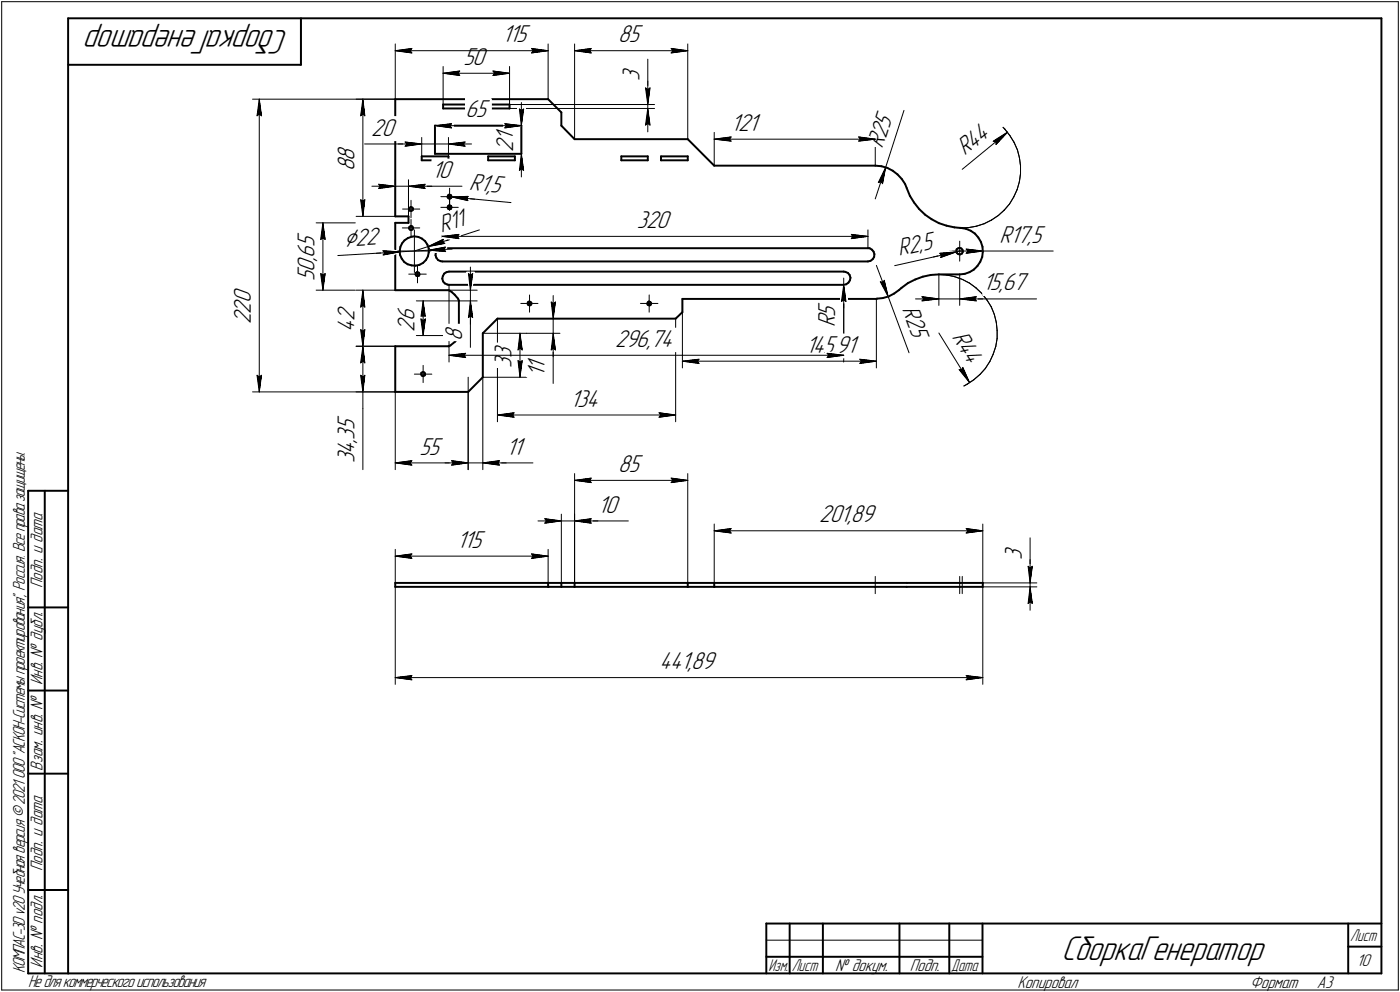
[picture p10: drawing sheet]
<svg xmlns="http://www.w3.org/2000/svg" width="421mm" height="298mm" viewBox="0 0 421 298" stroke-linecap="round" stroke-linejoin="round" font-family="sans-serif">
<defs><g id="words">
<g font-size="10.9">
<text x="86.8" y="9" transform="rotate(-180 86.8 9)">СборкаГенератор</text>
<text x="319.2" y="288.5">СборкаГенератор</text>
</g>
<text font-size="8.5" x="103.5" y="74.1" transform="rotate(-3 103.5 74.1)">Ç22</text>
<g font-size="7.8">
<text x="151" y="12.7">115</text>
<text x="186" y="12.7">85</text>
<text x="139.4" y="19.5">50</text>
<text x="192.3" y="24.4" transform="rotate(-90 192.3 24.4)">3</text>
<text x="140" y="35.3">65</text>
<text x="111.6" y="40.8">20</text>
<text x="219.8" y="39.3">121</text>
<text x="154.3" y="45.5" transform="rotate(-90 154.3 45.5)">2</text>
<text x="154.3" y="42.4" transform="rotate(-90 154.3 42.4)">1</text>
<text x="265.4" y="44.7" transform="rotate(-72 265.4 44.7)">R25</text>
<text x="290.2" y="46.9" transform="rotate(-39 290.2 46.9)">R44</text>
<text x="106.6" y="51.5" transform="rotate(-90 106.6 51.5)">8</text>
<text x="106.6" y="48.3" transform="rotate(-90 106.6 48.3)">8</text>
<text x="129.8" y="53.5">10</text>
<text x="141" y="57.1" transform="rotate(5 141 57.1)">R1,</text>
<text x="147.3" y="57.7" transform="rotate(5 147.3 57.7)">5</text>
<text x="132.7" y="70.1" transform="rotate(-18 132.7 70.1)">R11</text>
<text x="191.5" y="68.5">320</text>
<text x="94.6" y="77.5" transform="rotate(-90 94.6 77.5)">6</text>
<text x="94.6" y="74.3" transform="rotate(-90 94.6 74.3)">5</text>
<text x="270.5" y="76.9" transform="rotate(-13 270.5 76.9)">R2,</text>
<text x="277.7" y="75.3" transform="rotate(-13 277.7 75.3)">5</text>
<text x="300.6" y="72.9">R17,5</text>
<text x="94.6" y="81.7" transform="rotate(-90 94.6 81.7)">0</text>
<text x="94.6" y="78.6" transform="rotate(-90 94.6 78.6)">,</text>
<text x="94.6" y="84.5" transform="rotate(-90 94.6 84.5)">5</text>
<text x="295.6" y="87.3">15,67</text>
<text x="75.4" y="94.3" transform="rotate(-90 75.4 94.3)">2</text>
<text x="75.4" y="91.1" transform="rotate(-90 75.4 91.1)">0</text>
<text x="251.2" y="95.2" transform="rotate(-90 251.2 95.2)">5</text>
<text x="271.2" y="93" transform="rotate(69 271.2 93)">R25</text>
<text x="75.4" y="97.5" transform="rotate(-90 75.4 97.5)">2</text>
<text x="106.6" y="99.7" transform="rotate(-90 106.6 99.7)">4</text>
<text x="106.6" y="96.6" transform="rotate(-90 106.6 96.6)">2</text>
<text x="124.7" y="99.7" transform="rotate(-90 124.7 99.7)">2</text>
<text x="124.7" y="96.6" transform="rotate(-90 124.7 96.6)">6</text>
<text x="251.2" y="98.4" transform="rotate(-90 251.2 98.4)">R</text>
<text x="286.1" y="101.4" transform="rotate(58 286.1 101.4)">R44</text>
<text x="139" y="102.4" transform="rotate(-90 139 102.4)">8</text>
<text x="153.9" y="107.7" transform="rotate(-90 153.9 107.7)">3</text>
<text x="185" y="104.3">296,74</text>
<text x="242.4" y="106">145,9</text>
<text x="254.7" y="106">1</text>
<text x="153.9" y="110.5" transform="rotate(-90 153.9 110.5)">3</text>
<text x="163.9" y="113.3" transform="rotate(-90 163.9 113.3)">1</text>
<text x="163.9" y="111.1" transform="rotate(-90 163.9 111.1)">1</text>
<text x="171.5" y="122.2">134</text>
<text x="106.6" y="129.3" transform="rotate(-90 106.6 129.3)">5</text>
<text x="106.6" y="136.3" transform="rotate(-90 106.6 136.3)">4</text>
<text x="106.6" y="133.2" transform="rotate(-90 106.6 133.2)">,</text>
<text x="106.6" y="132.1" transform="rotate(-90 106.6 132.1)">3</text>
<text x="126.2" y="136.6">55</text>
<text x="152.3" y="136.6">11</text>
<text x="106.6" y="139.1" transform="rotate(-90 106.6 139.1)">3</text>
<text x="186" y="141.8">85</text>
<text x="179.8" y="154">10</text>
<text x="246.4" y="157">201,89</text>
<text x="137.4" y="164.6">115</text>
<text x="307.3" y="168.2" transform="rotate(-90 307.3 168.2)">3</text>
<text x="198.4" y="201.1">441,89</text>
</g>
<g font-size="5.4">
<text x="12.8" y="176.7" transform="rotate(-90 12.8 176.7)">Подп. и дата</text>
<text x="12.8" y="205.8" transform="rotate(-90 12.8 205.8)">Инв. № дубл.</text>
<text x="12.8" y="231.6" transform="rotate(-90 12.8 231.6)">Взам. инв. №</text>
<text x="12.8" y="261.7" transform="rotate(-90 12.8 261.7)">Подп. и дата</text>
<text x="7.5" y="292.5" transform="rotate(-90 7.5 292.5)">КОМПАС-3Dv20Учебнаяверсия©2021 ООО&quot;АСКОН-Системыпроектирования&quot;, Россия. Всеправазащищены.</text>
<text x="12.8" y="290.8" transform="rotate(-90 12.8 290.8)">Инв. № подл.</text>
<text x="251.2" y="291.8">№ докум.</text>
<text x="273.6" y="291.8">Подп.</text>
<text x="408" y="290.3">10</text>
<text x="8.5" y="296.7">Недлякоммерческогоиспользования</text>
<text x="306" y="296.8">Копировал</text>
<text x="376" y="296.8">Формат</text>
<text x="396" y="296.8">A3</text>
</g>
<g font-size="5.3">
<text x="406.1" y="282.8">Лист</text>
<text x="231.1" y="291.8">Изм.</text>
<text x="238.1" y="291.8">Лист</text>
<text x="286.1" y="291.8">Дата</text>
</g>
</g></defs>
<g fill="none" stroke="#000" stroke-width=".59">
<path d="M20.5 5.5v287zM20.5 5.5h395zM20.5 19.5h70zM90.5 5.5v14zM415.5 5.5v287zM118.9 29.8h45.9zM118.9 29.8v35.2zM130.8 37.8h26zM130.8 37.8v8.4zM133.3 32.6h19.9zM133.3 31.4h19.9zM133.3 31.4v1.2z"/>
<path d="M153.2 31.4v1.2zM156.8 37.8v8.4zM164.8 29.8l4 4zM168.8 37.8l4 4zM168.8 33.8v4zM126.8 47h8.1zM126.8 47v1.2zM126.8 48.2h8.1zM130.8 46.2h26zM134.6 59.3l.3 .3zM134.7 58.8l-.1 .5zM134.7 58.8l.3-.3z"/>
<path d="M134.9 59.6l.4 .1zM134.9 47v1.2zM135 58.5h.2zM135.2 58.5l.4 .2zM135.3 59.7l.3-.2zM135.6 58.7l.2 .4zM135.8 59.1l-.2 .4zM146.8 47h8.1zM146.8 47v1.2zM146.8 48.2h8.1zM154.9 47v1.2zM172.8 41.8h34z"/>
<path d="M186.9 48.2h7.9zM186.9 47h7.9zM186.9 47v1.2zM194.8 47v1.2zM198.8 47h8zM198.8 48.2h8zM198.8 47v1.2zM206.8 41.8l8 8zM206.8 47v1.2zM214.8 49.8h48.4zM263.2 49.8l1.9 .2zM265.1 50l1.8 .5z"/>
<path d="M266.9 50.5l1.6 .8zM268.5 51.3l1.4 1.1zM269.9 52.4l1.3 1.4zM271.2 53.8l1 1.5zM272.2 55.3l.5 1.3zM272.7 56.6l.9 2.2zM273.6 58.8l1.3 2.1zM118.9 65h4zM118.9 67v20.2zM118.9 67h4zM120.2 75.4l.1 1.2zM120.3 76.6l.5 1.1z"/>
<path d="M120.4 74.3l-.2 1.1zM120.8 77.7l.8 1zM120.9 73.2l-.5 1.1zM121.6 78.7l1 .7zM121.7 72.2l-.8 1zM121.7 72.2l1-.7zM122.6 79.4l1.2 .4zM122.7 71.5l1.2-.4zM122.9 65v2zM123 68.7l.3 .3zM123 62.9l.3 .4zM123.1 68.2l-.1 .5z"/>
<path d="M123.1 68.2l.3-.2zM123.1 62.5l-.1 .4zM123.1 62.5l.4-.3zM123.3 69l.4 .2zM123.3 63.3l.4 .1zM123.4 68l.2-.1zM123.5 62.2h.1M123.6 67.9l.4 .2zM123.6 62.2l.4 .2zM123.7 69.2l.4-.3zM123.7 63.4l.4-.2zM123.8 79.8h1.2z"/>
<path d="M123.9 71.1l.7-.1zM124 68.1l.2 .4zM124 62.4l.2 .3zM124.2 68.5l-.1 .4zM124.2 62.7l-.1 .5zM124.6 71l1.2 .2zM125 79.8l1.2-.2zM125.8 71.2l1.1 .5zM126.2 79.6l1.1-.6zM126.9 71.7l.9 .8zM127.8 72.5l.7 1zM128.1 78.1l-.8 .9z"/>
<path d="M128.5 73.5l.4 1.2zM128.7 77l-.6 1.1zM128.9 74.7v1.2zM128.9 75.9l-.2 1.1zM131 76.7l.2 .8zM131.1 75.9l-.1 .8zM131.2 77.5l.5 .6zM131.5 75.2l.7-.4zM131.5 75.2l-.4 .7zM131.7 78.1l.8 .4zM132.2 74.8l.8-.2zM132.5 78.5l.5 .1z"/>
<path d="M133 78.6h128zM133 74.6h128zM134.6 62.4l.3 .4zM134.7 62l-.1 .4zM134.7 62l.3-.3zM134.9 62.8l.4 .1zM135 61.7h.2zM135.2 61.7l.4 .2zM135.3 62.9l.3-.2zM135.6 61.9l.2 .4zM135.8 62.3l-.2 .4zM261 78.6l.8-.2z"/>
<path d="M261 74.6h.5zM261.5 74.6l.7 .4zM261.8 78.4l.7-.5zM262.2 75l.5 .6zM262.7 75.6l.3 .8zM262.9 77.2l-.4 .7zM263 76.4l-.1 .8zM274.9 60.9l1.5 1.9zM276.4 62.8l1.8 1.7zM278.2 64.5l2 1.4zM280.2 65.9l2.2 1.2zM282.4 67.1l2.2 .7z"/>
<path d="M284.6 67.8l2.4 .5zM287 68.3l1.8 .2zM287.6 75.5l.2 .5zM287.7 74.9l-.1 .6zM287.7 74.9l.5-.3zM287.8 76l.4 .4zM288.2 76.4l.6 .1zM288.2 74.6l.4-.1zM288.6 74.5l.5 .2zM288.8 68.5h.3zM288.8 76.5l.5-.3zM289.1 68.5l1.4 .2z"/>
<path d="M289.1 74.7l.4 .4zM289.5 75.1l.1 .6zM289.6 75.7l-.3 .5zM290.5 68.7l1.4 .6zM291.9 69.3l1.3 .9zM293.2 70.2l1 1.2zM294.2 71.4l.8 1.2zM294.8 78.7l-.8 1.2zM295 72.6l.5 1.6zM295.4 77.2l-.6 1.5zM295.5 74.2l.1 1.5zM295.6 75.7l-.2 1.5z"/>
<path d="M118.9 87.2h16zM125 82.5l.2 .4zM125.1 82l-.1 .5zM125.1 82l.3-.2zM125.2 82.9l.4 .1zM125.4 81.8h.2zM125.6 81.8l.4 .2zM125.6 83l.5-.2zM126 82l.2 .4zM126.2 82.4l-.1 .4zM133 83.7l.3 .9zM133.2 83l-.2 .7z"/>
<path d="M133.3 84.6l.5 .6zM133.6 82.2l.7-.4zM133.6 82.2l-.4 .8zM133.8 85.2l.7 .3zM134.3 81.8l.7-.2zM134.5 85.5l.5 .1zM134.9 87.2l.4 .2zM135 81.6h118.7zM135 85.6h118.7zM135.3 87.4l.6 .4zM135.9 87.8l.8 .8zM136.7 88.6l1.1 1.1z"/>
<path d="M137.8 89.7l.2 .6zM138 90.4v10.4zM138 90.3h.1M149.6 95.8h53.6zM149.6 95.8l-4.4 4.4zM158.7 91.3l.1 .3zM158.7 90.8v.5zM158.7 90.8l.5-.2zM158.8 91.6l.5 .2zM159.2 90.6l.4 .2zM159.3 91.8h.1M159.3 91.8l.5-.3z"/>
<path d="M159.6 90.8l.3 .3zM159.9 91.1l-.1 .4zM194.6 91.3l.2 .3zM194.8 91.6l.4 .2zM194.8 90.8l-.2 .5zM194.8 90.8l.4-.2zM195.2 90.6l.4 .2zM195.2 91.8h.2zM195.4 91.8l.3-.3zM195.6 90.8l.2 .3zM195.8 91.1l-.1 .4zM203.2 95.8l2-2z"/>
<path d="M205.2 89.8h58.4zM205.2 89.8v4zM253.7 85.6l.8-.2zM253.7 81.6l.6 .1zM254.3 81.7l.7 .3zM254.5 85.4l.7-.5zM255 82l.5 .6zM255.5 82.6l.3 .9zM255.6 84.2l-.4 .7zM255.8 83.5l-.2 .7zM263.6 89.8l.1-.1zM263.7 89.7l1.8-.1z"/>
<path d="M265.5 89.6l1.8-.5zM267.3 89.1l1.6-.9zM268.9 88.2l1.5-1.1zM270.4 87.1l.7-.6zM271.1 86.5l1.9-1.4zM273 85.1l2.3-1.1zM275.3 84l2.2-.9zM277.5 83.1l2.4-.5zM279.9 82.6l2.5-.1zM282.4 82.5h6.2zM288.6 82.5l1.6-.2zM290.2 82.3l1.4-.5z"/>
<path d="M291.6 81.8l1.3-.8zM292.9 81l1.1-1.1zM118.9 104.1h16zM118.9 117.8h21.9zM118.9 104.1v13.7zM126.7 112.4l.1 .5zM126.7 112v.4zM126.7 112l.5-.2zM126.8 112.9l.5 .1zM127.2 111.8l.4 .1zM127.3 113h.1M127.3 113l.5-.2z"/>
<path d="M127.6 111.9l.2 .4zM127.8 112.3v.5zM135 104.1h.1M135 104.1l.5-.3zM135.5 103.8l1.2-1zM137.5 101.9l-.8 .9zM137.9 101.3l-.4 .6zM138 100.8l-.1 .5zM145.2 100.2v13.2zM145.2 113.4l-4.4 4.4zM8.5 147.5v145zM8.5 147.5h12z"/>
<path d="M13.5 147.5v145zM118.9 176.4h45.9zM118.9 175.2v1.2zM118.9 175.2h45.9zM164.8 176.4h4zM164.8 175.2h4zM164.8 175.2v1.2zM168.8 176.4h4zM168.8 175.2v1.2zM168.8 175.2h4zM172.8 176.4h34zM172.8 175.2v1.2z"/>
<path d="M172.8 175.2h34zM206.8 176.4h8zM206.8 175.2v1.2zM206.8 175.2h8zM214.8 175.2v1.2zM214.8 175.2h48.4zM214.8 176.4h48.4zM263.2 175.2h9.5zM263.2 176.4h9.5zM272.7 175.2h16.1zM272.7 176.4h16.1zM288.8 176.4h6.8z"/>
<path d="M288.8 175.2h6.8zM295.6 175.2v1.2zM8.5 182.5h12zM8.5 207.5h12zM8.5 232.5h12zM8.5 267.5h12zM230.5 277.5h185zM230.5 277.5v15zM237.5 277.5v15zM247.5 277.5v15zM270.5 277.5v15zM285.5 277.5v15z"/>
<path d="M295.5 277.5v15zM405.5 277.5v15zM8.5 292.5h12zM20.5 292.5h395zM230.5 287.5h7zM237.5 287.5h10zM247.5 287.5h23zM270.5 287.5h15zM285.5 287.5h10zM405.5 284.5h10z"/>
</g>
<g fill="none" stroke="#000" stroke-width=".3">
<path d="M.5 .5v297zM.5 .5h420zM118.9 13.2v16.6zM118.9 15.2l5-.6zM118.9 15.2l5 .7zM118.9 15.2h45.9zM123.4 15.2l.5 .7zM123.9 14.6l-.5 .6zM133.3 20v11.4zM153.2 20v11.4zM159.9 15.9l4.9-.7zM159.9 14.6l.5 .6z"/>
<path d="M159.9 14.6l4.9 .6zM160.4 15.2l-.5 .7zM164.8 13.2v16.6zM172.8 13.2v28.6zM172.8 15.2l5-.6zM172.8 15.2l5 .7zM172.8 15.2h34zM177.4 15.2l.4 .7zM177.8 14.6l-.4 .6zM194.8 17.8v8.6zM201.8 15.9l5-.7zM201.8 14.6l.6 .6z"/>
<path d="M201.8 14.6l5 .6zM202.4 15.2l-.6 .7zM206.8 13.2v28.6zM420.5 .5v297zM75.9 29.8h43zM77.3 34.8l.7-.5zM78 29.8l.7 5zM78 34.3l.7 .5zM78 29.8l-.7 5zM78 29.8v88zM107.1 29.8h11.8zM108.5 34.8l.6-.5z"/>
<path d="M109.1 29.8l.6 5zM109.1 34.3l.6 .5zM109.1 29.8l-.6 5zM109.1 29.8v35.2zM130.8 37.8l5-.6zM130.8 37.8l5 .6zM130.8 37.8h26zM133.3 22l5-.7zM133.3 22l5 .7zM133.3 22h19.9zM135.3 37.8l.5 .6zM135.8 37.2l-.5 .6z"/>
<path d="M137.8 22l.5 .7zM138.3 21.3l-.5 .7zM148.3 22.7l4.9-.7zM148.3 21.3l.5 .7zM148.3 21.3l4.9 .7zM148.8 22l-.5 .7zM151.8 38.4l5-.6zM151.8 37.2l.5 .6zM151.8 37.2l5 .6zM152.3 37.8l-.5 .6zM153.2 31.4h43.6zM153.2 32.6h43.6z"/>
<path d="M156.2 32.8l.6 .5zM156.2 32.8l.6 5zM156.8 33.3l.7-.5zM156.8 30.8v7zM156.8 37.8v8.4zM157.5 32.8l-.7 5zM194.1 26.4l.7 .5zM194.1 26.4l.7 5zM194.1 37.6l.7-.5zM194.8 26.4v5zM194.8 26.9l.7-.5zM194.8 24.4v7z"/>
<path d="M194.8 32.6l-.7 5zM194.8 37.1l.7 .5zM194.8 32.6l.7 5zM194.8 32.6v7zM194.8 31.4v1.2zM195.5 26.4l-.7 5zM214.8 39.8v10zM263.2 39.8v10zM271.9 33.2l-5.5 17.1zM301.7 38.3l.5 .5zM302.2 38.8l1.5 1.9zM303 39.7l-3.4 3.7z"/>
<path d="M109.6 43.3h12.2zM111.8 56h7.1zM113.9 55.4l5 .6zM113.9 55.4l.4 .6zM113.9 56.6l5-.6zM114.3 56l-.4 .6zM118.9 54v11zM118.9 56h4zM119.8 43.3h7zM121.8 43.3h5zM121.8 42.7l5 .6zM121.8 42.7l.5 .6z"/>
<path d="M121.8 43.9l5-.6zM122.3 43.3l-.5 .6zM122.9 54v11zM122.9 56h4.9zM122.9 56l4.9 .6zM122.9 56l4.9-.6zM122.9 56h7zM126.8 41.3v5.7zM126.8 43.3h8.1zM127.3 56l.5 .6zM127.8 56h11.1zM127.8 55.4l-.5 .6z"/>
<path d="M132.6 59.1h2.6zM134.9 41.3v5.7zM134.9 43.3l5 .6zM134.9 43.3l5-.6zM134.9 43.3h6.9zM135.2 59.7v2.6zM135.2 59.1h2.6zM135.2 59.1v2.6zM135.2 56.6v2.5zM135.2 59.1l.6 .1zM135.8 59.2l17.9 1.7zM135.8 59.2l4.9 1.1z"/>
<path d="M135.8 59.2l5-.2zM135.8 59.2l6.9 .7zM139.4 43.3l.5 .6zM139.9 42.7l-.5 .6zM140.3 59.6l.4 .7zM140.8 59l-.5 .6zM156.2 51.2l.6-.5zM156.8 46.2l-.6 5zM156.8 50.7l.7 .5zM156.8 46.2l.7 5zM156.8 46.2v7zM214.8 41.8l5.1-.7z"/>
<path d="M214.8 41.8l5.1 .6zM214.8 41.8h48.4zM219.4 41.8l.5 .6zM219.9 41.1l-.5 .7zM258.2 42.4l5-.6zM258.2 41.1l.5 .7zM258.2 41.1l5 .7zM258.7 41.8l-.5 .6zM264.2 54.9l.7-.4zM264.9 54.5l.5 .7zM266.4 50.3l-1 4.9zM266.4 50.3l-2.2 4.6z"/>
<path d="M266.4 50.3l-3.2 9.5zM289.4 50.9l13.6-11.2zM298.7 42.4l.8 .2zM298.7 42.4l4.3-2.7zM299.5 42.6l.1 .8zM303.7 40.7l1.3 2.1zM304.9 59.2l-1.3 2.1zM305 42.8l1 2.2zM305.9 57l-1 2.2zM306 45l.6 2.3zM306.6 54.6l-.7 2.4zM306.6 47.3l.3 2.5z"/>
<path d="M306.9 52.2l-.3 2.4zM306.9 49.8v2.4zM95.1 67h11.7zM96.4 72l.7-.5zM97.1 67l.7 5zM97.1 71.5l.7 .5zM97.1 67l-.7 5zM97.1 67v20.2zM101.6 76.8l18.6-1.1zM107.1 65h11.8zM108.5 60l.6 5zM108.5 60l.6 .5z"/>
<path d="M109.1 60.5l.6-.5zM109.7 60l-.6 5zM113.2 76.1l7-.4zM115.1 75.4l5.1 .3zM115.1 75.4l.6 .5zM115.2 76.6l5-.9zM115.7 75.9l-.5 .7zM118.2 75.4h6.4zM120.2 75.7l8.7-.5zM121 68.5h2.6zM121.1 62.8h2.5zM123.6 68.5h2.6z"/>
<path d="M123.6 68.5v2.6zM123.6 66v2.5zM123.6 62.8h2.6zM123.6 62.8v2.6zM123.6 60.2v2.6zM124.6 75.4h6.4zM124.6 75.4v6.5zM124.6 69.1v6.3zM124.6 75.4l4.2-1.3zM125.6 79.8v2.6zM128.8 74.1l15.4-5zM128.8 74.1l5-.9z"/>
<path d="M128.8 74.1l4.5-2.2zM128.8 74.1l6.7-2.2zM128.9 75.2l5.1 .4zM128.9 75.2l5-.9zM128.9 75.2l7.1-.4zM132.6 62.3h2.6zM133 69.1v5.5zM133 72.7l.8 .5zM133 71l5-.6zM133 71l5 .7zM133 71h128zM133.3 71.9l-.3 .8z"/>
<path d="M133.5 74.9l.5 .7zM133.9 74.3l-.4 .6zM135.2 62.3h2.6zM135.2 62.3v2.6zM137.5 71l.5 .7zM138 70.4l-.5 .6zM256 71.7l5-.7zM256 70.4l.5 .6zM256 70.4l5 .6zM256.5 71l-.5 .7zM261 69.1v5.5zM263.6 79.8l3.5 9.4z"/>
<path d="M269.1 79.8l18.5-4.1zM280.8 77.2l6.8-1.5zM282.6 76.1l5-.4zM282.6 76.1l.6 .6zM282.9 77.4l4.7-1.7zM283.2 76.7l-.3 .7zM285.6 75.4h3zM287.6 75.7l1-.3zM288.6 75.4h3zM288.6 75.4v3.1zM288.6 72.5v2.9zM288.6 75.4h7z"/>
<path d="M288.8 68.5l2.5-.1zM290.6 76.1l5-.7zM290.6 74.8l.5 .6zM290.6 74.8l5 .6zM291.1 75.4l-.5 .7zM291.3 68.4l2.3-.4zM293.6 68l2.4-.8zM295.6 75.4h21.1zM296 67.2l2.2-1.1zM298.2 66.1l2-1.3zM300.2 64.8l1.8-1.6zM303.6 61.3l-1.6 1.9z"/>
<path d="M95.1 87.2h11.7zM96.4 82.2l.7 5zM96.4 82.2l.7 .5zM97.1 82.7l.7-.5zM97.8 82.2l-.7 5zM107.1 87.2h11.8zM108.5 92.3l.6-.5zM108.5 99.1l.6 5zM108.5 99.1l.6 .5zM109.1 87.2l.6 5.1zM109.1 91.8l.6 .5zM109.1 87.2l-.6 5.1z"/>
<path d="M109.1 99.6l.6-.5zM109.1 87.2v16.9zM109.7 99.1l-.6 5zM122.9 82.4h2.7zM125.2 90.4h12.8zM125.6 82.4h2.6zM125.6 82.4v2.6zM126.6 95.4l.7-.5zM126.6 95.8l.7 5zM126.6 95.8l.7 .6zM127.3 90.4l.6 5zM127.3 94.9l.6 .5z"/>
<path d="M127.3 90.4l-.7 5zM127.3 96.4l.6-.6zM127.3 90.4v10.4zM127.9 95.8l-.6 5zM134.9 87.2h8.6zM135 85.6v23.2zM138 90.4h5.5zM140.9 95.4l.6-.5zM140.9 82.2l.6 .5zM140.9 82.2l.6 5zM141.5 90.4v5zM141.5 95.4v9z"/>
<path d="M141.5 90.4l-.6 5zM141.5 94.9l.7 .5zM141.5 90.4l.7 5zM141.5 90.4v7.1zM141.5 82.7l.7-.5zM141.5 80.3v6.9zM141.5 87.2v3.2zM142.2 82.2l-.7 5zM149.6 95.8h18.8zM149.6 95.8v30.9zM156.6 91.2h2.7zM159.3 91.2h2.5z"/>
<path d="M159.3 91.2v2.6zM159.3 88.6v2.6zM165.8 90.8l.6 .5zM165.8 90.8l.6 5zM166.4 91.3l.6-.5zM166.4 88.8v7zM166.4 95.8v4.4zM167 90.8l-.6 5zM192.6 91.2h2.6zM195.2 91.2h2.7zM195.2 91.2v2.6zM195.2 88.6v2.6z"/>
<path d="M203.2 95.8v30.9zM205.2 89.8v20.8zM253.1 90.6l.6-.5zM253.7 85.6v23.2zM253.7 85.6v14.8zM253.7 85.6l-.6 5zM253.7 90.1l.7 .5zM253.7 85.6l.7 5zM253.7 85.6v7zM253.7 83.6v2zM263.6 89.8v20.8zM264.8 84.7l2.3 4.5z"/>
<path d="M264.8 84.7l.7 .2zM265.9 84.2l-.4 .7zM265.9 84.2l1.2 5zM267.1 89.2l6.3 16.8zM275.3 89.8h7.1zM277.3 89.2l5.1 .6zM277.3 89.2l.5 .6zM277.3 90.4l5.1-.6zM277.8 89.8l-.5 .6zM282.4 82.5l2.3 .1zM282.4 82.5v9.3zM282.4 89.8h6.2z"/>
<path d="M284.7 82.6l2.4 .5zM287.1 83.1l2.4 .9zM288.6 82.5v9.3zM288.6 89.8h5zM288.6 89.8l5 .6zM288.6 89.8l5-.6zM288.6 89.8h7zM289.5 84l2.1 1.1zM291.6 85.1l1.9 1.4zM293.1 89.8l.5 .6zM293.5 86.5l1.8 1.7zM293.6 89.8h18.1z"/>
<path d="M293.6 89.2l-.5 .6zM295.3 88.2l1.5 2zM296.8 90.2l1.3 2zM298.1 92.2l.9 2.3zM299 94.5l.6 2.4zM299.6 96.9l.3 2.4zM299.9 99.3v2.4zM75.9 117.8h43zM77.3 112.8l.7 5zM77.3 112.8l.7 .5zM78 113.3l.7-.5zM78.7 112.8l-.7 5z"/>
<path d="M107.1 104.1h11.8zM107.1 117.8h11.8zM108.5 112.8l.6 5zM108.5 112.8l.6 .5zM108.5 109.1l.6-.6zM109.1 117.8v5zM109.1 113.3l.6-.5zM109.1 104.1l.6 5zM109.1 108.5l.6 .6zM109.1 104.1l-.6 5zM109.1 104.1v13.7zM109.7 112.8l-.6 5z"/>
<path d="M118.9 117.8v23.3zM124.6 112.4h2.7zM125.2 100.8h12.8zM127.3 112.4h2.6zM127.3 112.4v2.6zM127.3 109.8v2.6zM135 106.8l5-.6zM135 106.8l5 .6zM135 106.8h118.7zM139.5 106.8l.5 .6zM140 106.2l-.5 .6zM140.8 113.4v27.7z"/>
<path d="M140.8 117.8v23.3zM145.2 100.2h13.2zM145.2 113.4h13.2zM145.2 113.4v27.7zM155.8 105.2l.6-.6zM155.8 108.4l.6 5zM155.8 108.4l.6 .5zM156.4 100.2l.7 5zM156.4 104.6l.7 .6zM156.4 100.2l-.6 5zM156.4 108.9l.7-.5zM156.4 100.2v13.2z"/>
<path d="M157.1 108.4l-.7 5zM158.4 100.2h10zM165.8 105.2l.6-.6zM166.4 100.2v5zM166.4 105.2v10zM166.4 100.2l-.6 5zM166.4 104.6l.6 .6zM166.4 100.2l.6 5zM166.4 100.2v7zM205.2 108.5l5-.6zM205.2 108.5l5 .7zM205.2 108.5h58.4z"/>
<path d="M209.7 108.5l.5 .7zM210.2 107.9l-.5 .6zM248.8 107.4l4.9-.6zM248.8 106.2l.5 .6zM248.8 106.2l4.9 .6zM249.3 106.8l-.5 .6zM258.6 109.2l5-.7zM258.6 107.9l.5 .6zM258.6 107.9l5 .6zM259.1 108.5l-.5 .7zM282.4 100.1l9.2 14.9zM288.5 111.1l3.1 3.9z"/>
<path d="M288.5 111.1l.7 .1zM289.6 110.4l-.4 .8zM289.6 110.4l2 4.6zM289.9 116l.9-.5zM290.8 115.5l2.1-1.4zM292.9 114.1l1.8-1.6zM296.3 110.7l-1.6 1.8zM297.7 108.6l-1.4 2.1zM298.7 106.4l-1 2.2zM299.5 104.1l-.8 2.3zM299.9 101.7l-.4 2.4zM109.1 122.8v18.3z"/>
<path d="M118.9 139.1l5-.7zM118.9 139.1l5 .7zM118.9 139.1h21.9zM123.4 139.1l.5 .7zM123.9 138.4l-.5 .7zM133.9 139.1h6.9zM135.8 138.4l5 .7zM135.8 138.4l.5 .7zM135.8 139.8l5-.7zM136.3 139.1l-.5 .7zM140.8 139.1h4.4zM145.2 139.1h5.1z"/>
<path d="M145.2 139.1l5 .7zM145.2 139.1l5-.7zM145.2 139.1h7zM149.6 124.7l5-.7zM149.6 124.7l5 .7zM149.6 124.7h53.6zM149.8 139.1l.4 .7zM150.2 138.4l-.4 .7zM150.3 139.1h10zM154.2 124.7l.4 .7zM154.6 124l-.4 .7zM198.2 125.4l5-.7z"/>
<path d="M198.2 124l.5 .7zM198.2 124l5 .7zM198.7 124.7l-.5 .7zM161.8 156.5h7zM163.8 155.9l5 .6zM163.8 155.9l.5 .6zM163.8 157.2l5-.7zM164.3 156.5l-.5 .7zM168.8 154.5v20.7zM168.8 156.5h4zM172.8 154.5v20.7zM172.8 156.5h5z"/>
<path d="M172.8 142.3v32.9zM172.8 156.5l5 .7zM172.8 156.5l5-.6zM172.8 156.5h7zM172.8 144.4l5-.7zM172.8 144.4l5 .6zM172.8 144.4h34zM177.4 156.5l.4 .7zM177.4 144.4l.4 .6zM177.8 156.5h11.2zM177.8 155.9l-.4 .6zM177.8 143.7l-.4 .7z"/>
<path d="M201.8 145l5-.6zM201.8 143.7l.6 .7zM201.8 143.7l5 .7zM202.4 144.4l-.6 .6zM206.8 142.3v32.9zM214.8 157.5v17.7zM214.8 159.5l5.1-.7zM214.8 159.5l5.1 .7zM214.8 159.5h80.8zM219.4 159.5l.5 .7zM219.9 158.8l-.5 .7zM290.6 158.8l.5 .7z"/>
<path d="M290.6 158.8l5 .7zM291.1 159.5l-.5 .7zM295.6 157.5v17.7zM118.9 165.1v10.1zM118.9 176.4v29.3zM118.9 167.1l5-.6zM118.9 167.1l5 .7zM118.9 167.1h45.9zM123.4 167.1l.5 .7zM123.9 166.5l-.5 .6zM159.9 167.8l4.9-.7zM159.9 166.5l.5 .6z"/>
<path d="M159.9 166.5l4.9 .6zM160.4 167.1l-.5 .7zM164.8 165.1v10.1zM263.2 173.2v5.2zM288.6 173.2v5.2zM289.4 173.2v5.2zM290.6 160.2l5-.7zM295.6 175.2h16.2zM295.6 176.4h16.2zM295.6 176.4v29.3zM309.2 170.2l.6 .5zM309.2 170.2l.6 5z"/>
<path d="M309.8 170.2v5zM309.8 161.6v8.6zM309.8 170.7l.7-.5zM309.8 168.1v7.1zM309.8 176.4l-.6 5zM309.8 176.4l.7 5zM309.8 176.4v7zM309.8 175.2v1.2zM310.5 170.2l-.7 5zM309.2 181.4l.6-.6zM309.8 180.8l.7 .6zM118.9 203.6l5-.6z"/>
<path d="M118.9 203.6l5 .7zM118.9 203.6h176.7zM123.4 203.6l.5 .7zM123.9 203l-.5 .6zM290.6 204.3l5-.7zM290.6 203l.5 .6zM290.6 203l5 .6zM291.1 203.6l-.5 .7zM.5 297.5h420zM230.5 282.5h65z"/>
</g>
<g fill="#fff" stroke="#fff" stroke-width=".3">
<path d="M284.8 75.4h1.5zM283.9 75.5h2.8zM283 75.6h4.2zM282 75.7h5.6zM282.1 75.8h5.4zM282.1 75.9h5.3zM282.1 75.9h5.2zM282.1 76h5.1zM282.2 76.1h4.8zM282.2 76.2h4.7zM282.2 76.3h4.6zM282.2 76.4h4.5zM282.2 76.5h4.3zM282.3 76.5h4.1zM282.3 76.6h4zM282.3 76.7h3.9zM282.3 76.8h3.7zM282.3 76.9h3.5zM282.4 77h3.2zM282.4 77h2.9zM282.4 77.1h2.8zM282.4 77.2h2.5zM282.4 77.3h2.2zM282.4 77.4h2zM282.4 77.5h1.8zM282.4 77.6h1.6zM282.4 77.6h1.3zM282.5 77.7h1zM282.5 77.8h.8zM282.5 77.9h.5zM282.5 78h.3z"/>
<path d="M280.6 68.9h.4zM280.2 69h.8zM279.8 69.1h1.2zM279.5 69.2h1.5zM279.1 69.3h2zM278.7 69.3h2.4zM278.3 69.4h2.8zM278 69.5h3.1zM277.5 69.6h3.7zM277.2 69.7h4zM276.9 69.8h4.3zM276.4 69.8h4.8zM276.1 69.9h5.2zM275.7 70h5.6zM275.3 70.1h6zM274.9 70.2h6.4zM274.6 70.3h6.7zM274.2 70.4h7.1zM273.8 70.4h7.5zM273.4 70.5h7.9zM273 70.6h8.3zM272.7 70.7h8.7zM272.3 70.8h9.1zM271.9 70.9h9.5zM271.5 71h9.9zM271.2 71h10.3zM270.8 71.1h10.7zM270.4 71.2h11.1zM270 71.3h11.5zM269.7 71.4h11.8zM269.2 71.5h12.4zM269.3 71.5h12.3zM269.3 71.6h12.3zM269.3 71.7h12.3zM269.3 71.8h12.4zM269.4 71.9h12.3zM269.4 72h12.3zM269.4 72.1h12.3zM269.4 72.1h12.4zM269.4 72.2h12.4zM269.5 72.3h12.3zM269.5 72.4h12.3zM269.5 72.5h12.3zM269.5 72.6h12.4zM269.6 72.6h12.3zM269.6 72.7h12.3zM269.6 72.8h12.3zM269.6 72.9h12.3zM269.6 73h12.3zM269.7 73.1h12.2zM269.7 73.2h12.2zM269.7 73.2h12.3zM269.7 73.3h12.3zM269.7 73.4h12.3zM269.7 73.5h12.3zM269.7 73.6h12.3zM269.7 73.7h12.4zM269.7 73.7h12.4zM269.8 73.8h12.3zM269.8 73.9h12.3zM269.8 74h12.4zM269.8 74.1h12.4zM269.9 74.2h12.3zM269.9 74.3h12.3zM269.9 74.3h12.4zM269.9 74.4h12.4zM269.9 74.5h12.4zM270 74.6h12.3zM270 74.7h12.3zM270 74.8h12.4zM270 74.8h12.4zM270 74.9h12.4zM270.1 75h12.3zM270.1 75.1h12.3zM270.1 75.2h12.3zM270.1 75.3h12.3zM270.2 75.4h12.2zM270.2 75.4h12.3zM270.2 75.5h12.3zM270.2 75.6h12.3zM270.2 75.7h12.3zM270.3 75.8h12.2zM270.3 75.9h11.9zM270.3 75.9h11.6zM270.3 76h11.1zM270.3 76.1h10.8zM270.3 76.2h10.4zM270.3 76.3h10zM270.3 76.4h9.6zM270.3 76.5h9.3zM270.4 76.5h8.7zM270.4 76.6h8.4zM270.4 76.7h8zM270.4 76.8h7.6zM270.5 76.9h7.1zM270.5 77h6.8zM270.5 77h6.4zM270.5 77.1h6zM270.5 77.2h5.6zM270.6 77.3h5.2zM270.6 77.4h4.7zM270.6 77.5h4.4zM270.6 77.6h4zM270.7 77.6h3.5zM270.7 77.7h3.1zM270.7 77.8h2.8zM270.7 77.9h2.3zM270.7 78h2zM270.8 78.1h1.5zM270.8 78.1h1.1zM270.8 78.2h.7zM270.8 78.3h.4z"/>
<path d="M137.7 58.6h3.7zM137.4 58.7h4zM137.2 58.8h4.2zM136.9 58.8h4.5zM136.7 58.9h4.7zM136.4 59h5zM136.1 59.1h5.3zM135.8 59.2h5.6zM136 59.3h5.4zM136.1 59.4h5.3zM136.3 59.4h5.1zM136.5 59.5h4.9zM136.7 59.6h4.7zM136.7 59.7h4.6zM136.9 59.8h4.4zM137.1 59.9h4.2zM137.2 59.9h4.1zM137.4 60h3.9zM137.5 60.1h3.8zM137.9 60.2h3.4zM138.3 60.3h2.9zM138.8 60.4h2.4zM139.2 60.5h2zM139.5 60.5h1.7zM140 60.6h1.2zM140.4 60.7h.8zM140.8 60.8h.4z"/>
<path d="M141.6 51.6h.9zM141.6 51.7h1.8zM141.6 51.8h2.7zM141.6 51.9h3.6zM141.6 52h4.5zM141.6 52.1h5.4zM141.6 52.2h6.3zM141.6 52.2h7.2zM141.6 52.3h8.1zM141.6 52.4h9zM141.5 52.5h10.1zM141.5 52.6h10.9zM141.5 52.7h10.9zM141.5 52.7h10.9zM141.5 52.8h10.9zM141.5 52.9h10.9zM141.5 53h10.9zM141.5 53.1h10.9zM141.5 53.2h10.9zM141.5 53.3h10.9zM141.4 53.3h11zM141.4 53.4h11zM141.4 53.5h11zM141.4 53.6h10.9zM141.4 53.7h10.9zM141.4 53.8h10.9zM141.4 53.8h10.9zM141.4 53.9h10.9zM141.4 54h10.9zM141.4 54.1h10.9zM141.4 54.2h10.9zM141.3 54.3h11zM141.3 54.4h11zM141.3 54.4h11zM141.3 54.5h11zM141.3 54.6h10.9zM141.3 54.7h10.9zM141.3 54.8h10.9zM141.3 54.9h10.9zM141.3 54.9h10.9zM141.3 55h10.9zM141.2 55.1h11zM141.2 55.2h11zM141.2 55.3h11zM141.2 55.4h11zM141.2 55.5h11zM141.2 55.5h11zM141.2 55.6h10.9zM141.2 55.7h10.9zM141.2 55.8h10.9zM141.2 55.9h10.9zM141.2 56h10.9zM141.1 56h11zM141.1 56.1h11zM141.1 56.2h11zM141.1 56.3h11zM141.1 56.4h11zM141.1 56.5h11zM141.1 56.6h11zM141.1 56.6h11zM141.1 56.7h11zM141.1 56.8h11zM141.1 56.9h11zM141.1 57h11zM141.1 57.1h11zM141.1 57.1h11zM141.1 57.2h11zM141.1 57.3h11zM141.1 57.4h11zM141.1 57.5h11zM141.1 57.6h11zM141.1 57.7h10.9zM141.1 57.7h10.9zM141 57.8h11zM141 57.9h11zM141 58h11zM141 58.1h11zM141 58.2h11zM141 58.3h11zM141 58.3h11zM141 58.4h11zM141 58.5h11zM141 58.6h11zM140.9 58.7h11zM141.8 58.8h10.1zM142.7 58.8h9.2zM143.7 58.9h8.2zM144.5 59h7.4zM145.5 59.1h6.4zM146.4 59.2h5.5zM147.3 59.3h4.6zM148.2 59.4h3.7zM149.1 59.4h2.8zM150 59.5h1.9zM151 59.6h.9z"/>
<path d="M101 91.5h7.1zM101 91.6h7.1zM101 91.7h7.1zM101 91.8h7.1zM101 91.9h7.1zM101 91.9h7.1zM101 92h7.1zM101 92.1h7.1zM101 92.2h7.1zM101 92.3h7.1zM101 92.4h7.1zM101 92.5h7.1zM101 92.5h7.1zM101 92.6h7.1zM101 92.7h7.1zM101 92.8h7.1zM101 92.9h7.1zM101 93h7.1zM101 93h7.1zM101 93.1h7.1zM101 93.2h7.1zM101 93.3h7.1zM101 93.4h7.1zM101 93.5h7.1zM101 93.6h7.1zM101 93.6h7.1zM101 93.7h7.1zM101 93.8h7.1zM101 93.9h7.1zM101 94h7.1zM101 94.1h7.1zM101 94.1h7.1zM101 94.2h7.1zM101 94.3h7.1zM101 94.4h7.1zM101 94.5h7.1zM101 94.6h7.1zM101 94.7h7.1zM101 94.7h7.1zM101 94.8h7.1zM101 94.9h7.1zM101 95h7.1zM101 95.1h7.1zM101 95.2h7.1zM101 95.2h7.1zM101 95.3h7.1zM101 95.4h7.1zM101 95.5h7.1zM101 95.6h7.1zM101 95.7h7.1zM101 95.8h7.1zM101 95.8h7.1zM101 95.9h7.1zM101 96h7.1zM101 96.1h7.1zM101 96.2h7.1zM101 96.3h7.1zM101 96.4h7.1zM101 96.4h7.1zM101 96.5h7.1zM101 96.6h7.1zM101 96.7h7.1zM101 96.8h7.1zM101 96.9h7.1zM101 96.9h7.1zM101 97h7.1zM101 97.1h7.1zM101 97.2h7.1zM101 97.3h7.1zM101 97.4h7.1zM101 97.5h7.1zM101 97.5h7.1zM101 97.6h7.1zM101 97.7h7.1zM101 97.8h7.1zM101 97.9h7.1zM101 98h7.1zM101 98h7.1zM101 98.1h7.1zM101 98.2h7.1zM101 98.3h7.1zM101 98.4h7.1zM101 98.5h7.1zM101 98.6h7.1zM101 98.6h7.1zM101 98.7h7.1zM101 98.8h7.1zM101 98.9h7.1zM101 99h7.1zM101 99.1h7.1zM101 99.1h7.1zM101 99.2h7.1zM101 99.3h7.1zM101 99.4h7.1zM101 99.5h7.1zM101 99.6h7.1zM101 99.7h7.1z"/>
<path d="M109.1 87.5h.2zM109.1 87.5h.2zM109 87.6h.3zM109 87.7h.4zM109 87.8h.4zM108.9 87.9h.5zM108.9 88h.6zM108.8 88.1h.7zM108.8 88.1h.7zM108.8 88.2h.8zM108.7 88.3h.9zM108.7 88.4h.9zM108.6 88.5h1zM108.6 88.6h1zM108.6 88.6h1.1zM108.5 88.7h1.2zM108.5 88.8h1.2zM108.5 88.9h1.3zM108.5 89h1.3zM108.4 89.1h1.4zM108.4 89.2h1.5zM108.4 89.2h1.5zM108.4 89.3h1.5zM108.4 89.4h1.5zM108.4 89.5h1.5zM108.4 89.6h1.5zM108.4 89.7h1.5zM108.3 89.7h1.7zM108.3 89.8h1.7zM108.3 89.9h1.7zM108.3 90h1.7zM108.3 90.1h1.7zM108.3 90.2h1.7zM108.3 90.3h1.7zM108.2 90.3h1.9zM108.2 90.4h1.9zM108.2 90.5h1.9zM108.2 90.6h1.9zM108.2 90.7h1.9zM108.2 90.8h1.9zM108.2 90.8h1.9zM108.1 90.9h2.1zM108.1 91h2.1zM108.1 91.1h2.1zM108.1 91.2h2.1zM108.1 91.3h2.1zM108.1 91.4h2.1zM108.1 91.4h2.1zM108 91.5h2.2zM108 91.6h2.2zM108 91.7h2.2zM108 91.8h2.2zM108 91.9h2.2zM108 91.9h2.2zM108 92h2.2zM107.9 92.1h2.4zM107.9 92.2h2.4zM107.9 92.3h2.4zM107.9 92.4h2.4zM107.9 92.5h2.4zM107.9 92.5h2.4zM107.9 92.6h2.4z"/>
<path d="M107.9 98.6h2.4zM107.9 98.6h2.4zM107.9 98.7h2.4zM107.9 98.8h2.4zM107.9 98.9h2.4zM107.9 99h2.4zM107.9 99.1h2.4zM107.9 99.1h2.4zM108 99.2h2.2zM108 99.3h2.2zM108 99.4h2.2zM108 99.5h2.2zM108 99.6h2.2zM108 99.7h2.2zM108 99.7h2.2zM108.1 99.8h2.1zM108.1 99.9h2.1zM108.1 100h2.1zM108.1 100.1h2.1zM108.1 100.2h2.1zM108.1 100.2h2.1zM108.1 100.3h2.1zM108.1 100.4h2zM108.2 100.5h1.9zM108.2 100.6h1.9zM108.2 100.7h1.9zM108.2 100.8h1.9zM108.2 100.8h1.9zM108.2 100.9h1.9zM108.2 101h1.9zM108.3 101.1h1.7zM108.3 101.2h1.7zM108.3 101.3h1.7zM108.3 101.3h1.7zM108.3 101.4h1.7zM108.3 101.5h1.7zM108.3 101.6h1.7zM108.4 101.7h1.5zM108.4 101.8h1.5zM108.4 101.9h1.5zM108.4 101.9h1.5zM108.4 102h1.5zM108.4 102.1h1.5zM108.4 102.2h1.5zM108.4 102.3h1.4zM108.5 102.4h1.3zM108.5 102.4h1.3zM108.5 102.5h1.2zM108.5 102.6h1.2zM108.6 102.7h1.1zM108.6 102.8h1zM108.6 102.9h1zM108.7 103h.9zM108.7 103h.9zM108.8 103.1h.8zM108.8 103.2h.7zM108.9 103.3h.6zM108.9 103.4h.6zM108.9 103.5h.5zM109 103.5h.4zM109 103.6h.3zM109.1 103.7h.2zM109.1 103.8h.2z"/>
<path d="M133.4 71.3h.3zM133.3 71.4h.4zM133.1 71.5h.7zM132.9 71.5h.9zM132.8 71.6h1zM132.6 71.7h1.3zM132.4 71.8h1.5zM132.2 71.9h1.7zM132.1 72h1.8zM131.8 72.1h2.1zM131.7 72.1h2.2zM131.5 72.2h2.5zM131.3 72.3h2.7zM131.1 72.4h2.9zM131 72.5h3.1zM130.8 72.6h3.3zM130.6 72.6h3.5zM130.5 72.7h3.7zM130.2 72.8h4zM130.1 72.9h4.1zM130 73h4.2zM130 73.1h4.3zM129.9 73.2h4.4zM129.8 73.2h4.5zM129.7 73.3h4.7zM129.6 73.4h4.8zM129.5 73.5h4.9zM129.4 73.6h5zM129.3 73.7h4.6zM129.2 73.7h4.3zM129.1 73.8h3.9zM129 73.9h3.6zM128.9 74h3.3zM128.8 74.1h2.9zM129.8 74.2h1.4z"/>
<path d="M139.5 62.1h.4zM139.3 62.1h.6zM139 62.2h.9zM138.8 62.3h1.2zM138.5 62.4h1.5zM138.3 62.5h1.7zM138 62.6h2zM137.8 62.7h2.2zM137.5 62.7h2.5zM137.2 62.8h2.9zM137 62.9h3.1zM136.7 63h3.4zM136.5 63.1h3.7zM136.2 63.2h4zM136 63.2h4.2zM135.7 63.3h4.6zM135.4 63.4h4.9zM135.1 63.5h5.2zM134.9 63.6h5.5zM134.6 63.7h5.8zM134.4 63.8h6zM134.1 63.8h6.4zM133.9 63.9h6.6zM133.6 64h6.9zM133.3 64.1h7.2zM133.1 64.2h7.4zM132.8 64.3h7.7zM132.6 64.3h8zM132.3 64.4h8.3zM132.1 64.5h8.5zM131.8 64.6h8.9zM131.6 64.7h9.1zM131.3 64.8h9.4zM131 64.9h9.8zM131.1 64.9h9.7zM131.1 65h9.7zM131.1 65.1h9.8zM131.1 65.2h9.8zM131.1 65.3h9.8zM131.1 65.4h9.8zM131.2 65.4h9.8zM131.2 65.5h9.8zM131.2 65.6h9.8zM131.3 65.7h9.8zM131.3 65.8h9.8zM131.3 65.9h9.8zM131.4 66h9.7zM131.4 66h9.7zM131.4 66.1h9.7zM131.5 66.2h9.7zM131.5 66.3h9.7zM131.5 66.4h9.7zM131.6 66.5h9.7zM131.6 66.5h9.7zM131.6 66.6h9.7zM131.7 66.7h9.7zM131.7 66.8h9.7zM131.7 66.9h9.7zM131.7 67h9.8zM131.7 67.1h9.8zM131.7 67.1h9.8zM131.8 67.2h9.8zM131.8 67.3h9.8zM131.8 67.4h9.8zM131.9 67.5h9.7zM131.9 67.6h9.7zM131.9 67.6h9.7zM132 67.7h9.7zM132 67.8h9.7zM132 67.9h9.7zM132.1 68h9.7zM132.1 68.1h9.7zM132.1 68.2h9.7zM132.1 68.2h9.8zM132.2 68.3h9.7zM132.2 68.4h9.7zM132.2 68.5h9.8zM132.2 68.6h9.8zM132.2 68.7h9.8zM132.2 68.7h9.8zM132.3 68.8h9.4zM132.3 68.9h9.2zM132.3 69h8.9zM132.4 69.1h8.6zM132.4 69.2h8.3zM132.4 69.3h8.1zM132.5 69.3h7.7zM132.5 69.4h7.5zM132.5 69.5h7.2zM132.6 69.6h6.8zM132.6 69.7h6.6zM132.6 69.8h6.3zM132.7 69.8h6zM132.7 69.9h5.7zM132.7 70h5.5zM132.8 70.1h5.1zM132.8 70.2h4.8zM132.8 70.3h4.5zM132.8 70.4h4.3zM132.8 70.4h4zM132.8 70.5h3.8zM132.9 70.6h3.4zM132.9 70.7h3.2zM132.9 70.8h2.9zM133 70.9h2.6zM133 71h2.3zM133 71h2zM133.1 71.1h1.7zM133.1 71.2h1.4zM133.1 71.3h1.2zM133.2 71.4h.8zM133.2 71.5h.6zM133.2 71.5h.3z"/>
<path d="M191.5 62.9h10.9zM191.5 63h10.9zM191.5 63.1h10.9zM191.5 63.2h10.9zM191.5 63.2h10.9zM191.5 63.3h10.9zM191.5 63.4h10.9zM191.5 63.5h10.9zM191.5 63.6h10.9zM191.5 63.7h10.9zM191.5 63.8h10.9zM191.5 63.8h10.9zM191.5 63.9h10.9zM191.5 64h10.9zM191.5 64.1h10.9zM191.5 64.2h10.9zM191.5 64.3h10.9zM191.5 64.3h10.9zM191.5 64.4h10.9zM191.5 64.5h10.9zM191.5 64.6h10.9zM191.5 64.7h10.9zM191.5 64.8h10.9zM191.5 64.9h10.9zM191.5 64.9h10.9zM191.5 65h10.9zM191.5 65.1h10.9zM191.5 65.2h10.9zM191.5 65.3h10.9zM191.5 65.4h10.9zM191.5 65.4h10.9zM191.5 65.5h10.9zM191.5 65.6h10.9zM191.5 65.7h10.9zM191.5 65.8h10.9zM191.5 65.9h10.9zM191.5 66h10.9zM191.5 66h10.9zM191.5 66.1h10.9zM191.5 66.2h10.9zM191.5 66.3h10.9zM191.5 66.4h10.9zM191.5 66.5h10.9zM191.5 66.5h10.9zM191.5 66.6h10.9zM191.5 66.7h10.9zM191.5 66.8h10.9zM191.5 66.9h10.9zM191.5 67h10.9zM191.5 67.1h10.9zM191.5 67.1h10.9zM191.5 67.2h10.9zM191.5 67.3h10.9zM191.5 67.4h10.9zM191.5 67.5h10.9zM191.5 67.6h10.9zM191.5 67.6h10.9zM191.5 67.7h10.9zM191.5 67.8h10.9zM191.5 67.9h10.9zM191.5 68h10.9zM191.5 68.1h10.9zM191.5 68.2h10.9zM191.5 68.2h10.9zM191.5 68.3h10.9zM191.5 68.4h10.9zM191.5 68.5h10.9zM191.5 68.6h10.9zM191.5 68.7h10.9zM191.5 68.7h10.9zM191.5 68.8h10.9zM191.5 68.9h10.9zM191.5 69h10.9zM191.5 69.1h10.9zM191.5 69.2h10.9zM191.5 69.3h10.9zM191.5 69.3h10.9zM191.5 69.4h10.9zM191.5 69.5h10.9zM191.5 69.6h10.9zM191.5 69.7h10.9zM191.5 69.8h10.9zM191.5 69.8h10.9zM191.5 69.9h10.9zM191.5 70h10.9z"/>
<path d="M255.5 69.9h.7zM255.5 70h1.3zM255.5 70.1h1.9zM255.5 70.2h2.6zM255.5 70.3h3.2zM255.5 70.4h3.7zM255.5 70.4h4zM255.5 70.5h4.3zM255.5 70.6h4.4zM255.5 70.7h4.7zM255.5 70.8h4.9zM255.5 70.9h5.1zM255.5 71h5.4zM255.5 71h5.5zM255.5 71.1h5.4zM255.5 71.2h5.2zM255.5 71.3h4.9zM255.5 71.4h4.8zM255.5 71.5h4.6zM255.5 71.5h4.3zM255.5 71.6h4.2zM255.5 71.7h4zM255.5 71.8h3.7zM255.5 71.9h3.2zM255.5 72h2.6zM255.5 72.1h1.9zM255.5 72.1h1.3zM255.5 72.2h.7z"/>
<path d="M137.9 69.9h.6zM137.3 70h1.2zM136.7 70.1h1.8zM136.1 70.2h2.4zM135.5 70.3h3zM134.8 70.4h3.7zM134.6 70.4h3.9zM134.4 70.5h4.1zM134.2 70.6h4.3zM133.9 70.7h4.6zM133.7 70.8h4.8zM133.5 70.9h5zM133.3 71h5.2zM133 71h5.5zM133.3 71.1h5.2zM133.4 71.2h5.1zM133.6 71.3h4.9zM133.9 71.4h4.6zM134 71.5h4.5zM134.2 71.5h4.3zM134.5 71.6h4zM134.6 71.7h3.9zM134.8 71.8h3.7zM135.5 71.9h3zM136.1 72h2.4zM136.7 72.1h1.8zM137.3 72.1h1.2zM137.9 72.2h.6z"/>
<path d="M89 69.8h7.1zM89 69.8h7.1zM89 69.9h7.1zM89 70h7.1zM89 70.1h7.1zM89 70.2h7.1zM89 70.3h7.1zM89 70.4h7.1zM89 70.4h7.1zM89 70.5h7.1zM89 70.6h7.1zM89 70.7h7.1zM89 70.8h7.1zM89 70.9h7.1zM89 71h7.1zM89 71h7.1zM89 71.1h7.1zM89 71.2h7.1zM89 71.3h7.1zM89 71.4h7.1zM89 71.5h7.1zM89 71.5h7.1zM89 71.6h7.1zM89 71.7h7.1zM89 71.8h7.1zM89 71.9h7.1zM89 72h7.1zM89 72.1h7.1zM89 72.1h7.1zM89 72.2h7.1zM89 72.3h7.1zM89 72.4h7.1zM89 72.5h7.1zM89 72.6h7.1zM89 72.6h7.1zM89 72.7h7.1zM89 72.8h7.1zM89 72.9h7.1zM89 73h7.1zM89 73.1h7.1zM89 73.2h7.1zM89 73.2h7.1zM89 73.3h7.1zM89 73.4h7.1zM89 73.5h7.1zM89 73.6h7.1zM89 73.7h7.1zM89 73.7h7.1zM89 73.8h7.1zM89 73.9h7.1zM89 74h7.1zM89 74.1h7.1zM89 74.2h7.1zM89 74.3h7.1zM89 74.3h7.1zM89 74.4h7.1zM89 74.5h7.1zM89 74.6h7.1zM89 74.7h7.1zM89 74.8h7.1zM89 74.8h7.1zM89 74.9h7.1zM89 75h7.1zM89 75.1h7.1zM89 75.2h7.1zM89 75.3h7.1zM89 75.4h7.1zM89 75.4h7.1zM89 75.5h7.1zM89 75.6h7.1zM89 75.7h7.1zM89 75.8h7.1zM89 75.9h7.1zM89 75.9h7.1zM89 76h7.1zM89 76.1h7.1zM89 76.2h7.1zM89 76.3h7.1zM89 76.4h7.1zM89 76.5h7.1zM89 76.5h7.1zM89 76.6h7.1zM89 76.7h7.1zM89 76.8h7.1zM89 76.9h7.1zM89 77h7.1zM89 77h7.1zM89 77.1h7.1zM89 77.2h7.1zM89 77.3h7.1zM89 77.4h7.1zM89 77.5h7.1zM89 77.6h7.1zM89 77.6h7.1zM89 77.7h7.1zM89 77.8h7.1zM89 77.9h7.1zM89 78h7.1zM89 78.1h7.1zM89 78.1h7.1zM89 78.2h7.1zM89 78.3h7.1zM89 78.4h7.1zM89 78.5h7.1zM89 78.6h7.1zM89 78.7h7.1zM89 78.7h7.1zM89 78.8h7.1zM89 78.9h7.1zM89 79h7.1zM89 79.1h7.1zM89 79.2h7.1zM89 79.2h7.1zM89 79.3h7.1zM89 79.4h7.1zM89 79.5h7.1zM89 79.6h7.1zM89 79.7h7.1zM89 79.8h7.1zM89 79.8h7.1zM89 79.9h7.1zM89 80h7.1zM89 80.1h7.1zM89 80.2h7.1zM89 80.3h7.1zM89 80.3h7.1zM89 80.4h7.1zM89 80.5h7.1zM89 80.6h7.1zM89 80.7h7.1zM89 80.8h7.1zM89 80.9h7.1zM89 80.9h7.1zM89 81h7.1zM89 81.1h7.1zM89 81.2h7.1zM89 81.3h7.1zM89 81.4h7.1zM89 81.4h7.1zM89 81.5h7.1zM89 81.6h7.1zM89 81.7h7.1zM89 81.8h7.1zM89 81.9h7.1zM89 82h7.1zM89 82h7.1zM89 82.1h7.1zM89 82.2h7.1zM89 82.3h7.1zM89 82.4h7.1zM89 82.5h7.1zM89 82.5h7.1zM89 82.6h7.1zM89 82.7h7.1zM89 82.8h7.1zM89 82.9h7.1zM89 83h7.1zM89 83.1h7.1zM89 83.1h7.1zM89 83.2h7.1zM89 83.3h7.1zM89 83.4h7.1zM89 83.5h7.1zM89 83.6h7.1zM89 83.7h7.1zM89 83.7h7.1zM89 83.8h7.1zM89 83.9h7.1zM89 84h7.1zM89 84.1h7.1zM89 84.2h7.1zM89 84.2h7.1zM89 84.3h7.1zM89 84.4h7.1z"/>
<path d="M95.8 81.8h2.5zM95.9 81.9h2.4zM95.9 82h2.4zM95.9 82h2.4zM95.9 82.1h2.4zM95.9 82.2h2.4zM95.9 82.3h2.4zM95.9 82.4h2.4zM96 82.5h2.3zM96 82.5h2.2zM96 82.6h2.2zM96 82.7h2.2zM96 82.8h2.2zM96 82.9h2.2zM96 83h2.2zM96.1 83.1h2.1zM96.1 83.1h2.1zM96.1 83.2h2.1zM96.1 83.3h2zM96.1 83.4h2zM96.1 83.5h2zM96.1 83.6h2zM96.2 83.7h1.9zM96.2 83.7h1.9zM96.2 83.8h1.9zM96.2 83.9h1.9zM96.2 84h1.8zM96.2 84.1h1.8zM96.2 84.2h1.8zM96.3 84.2h1.7zM96.3 84.3h1.7zM96.3 84.4h1.7zM96.3 84.5h1.7zM96.3 84.6h1.7zM96.3 84.7h1.7zM96.3 84.8h1.7zM96.4 84.8h1.6zM96.4 84.9h1.6zM96.4 85h1.6zM96.4 85.1h1.6zM96.4 85.2h1.6zM96.4 85.3h1.6zM96.4 85.3h1.6zM96.4 85.4h1.5zM96.4 85.5h1.5zM96.4 85.6h1.5zM96.5 85.7h1.3zM96.5 85.8h1.3zM96.6 85.9h1.1zM96.6 85.9h1.1zM96.6 86h1zM96.7 86.1h.9zM96.7 86.2h.9zM96.8 86.3h.7zM96.8 86.4h.7zM96.9 86.4h.6zM96.9 86.5h.6zM96.9 86.6h.5zM96.9 86.7h.5zM96.9 86.8h.5zM97 86.9h.3zM97 87h.3z"/>
<path d="M97 67.2h.3zM97 67.3h.3zM96.9 67.4h.5zM96.9 67.5h.5zM96.9 67.6h.5zM96.9 67.6h.6zM96.9 67.7h.6zM96.8 67.8h.7zM96.8 67.9h.7zM96.7 68h.9zM96.7 68.1h.9zM96.6 68.2h1zM96.6 68.2h1.1zM96.6 68.3h1.1zM96.5 68.4h1.3zM96.5 68.5h1.3zM96.4 68.6h1.5zM96.4 68.7h1.5zM96.4 68.7h1.5zM96.4 68.8h1.6zM96.4 68.9h1.6zM96.4 69h1.6zM96.4 69.1h1.6zM96.4 69.2h1.6zM96.4 69.3h1.6zM96.4 69.3h1.6zM96.3 69.4h1.7zM96.3 69.5h1.7zM96.3 69.6h1.7zM96.3 69.7h1.7zM96.3 69.8h1.7zM96.3 69.8h1.7zM96.3 69.9h1.7zM96.2 70h1.8zM96.2 70.1h1.8zM96.2 70.2h1.8zM96.2 70.3h1.9zM96.2 70.4h1.9zM96.2 70.4h1.9zM96.2 70.5h1.9zM96.1 70.6h2zM96.1 70.7h2zM96.1 70.8h2zM96.1 70.9h2zM96.1 71h2zM96.1 71h2.1zM96.1 71.1h2.1zM96.1 71.2h2.1zM96 71.3h2.2zM96 71.4h2.2zM96 71.5h2.2zM96 71.5h2.2zM96 71.6h2.2zM96 71.7h2.2zM96 71.8h2.3zM95.9 71.9h2.4zM95.9 72h2.4zM95.9 72.1h2.4zM95.9 72.1h2.4zM95.9 72.2h2.4zM95.9 72.3h2.4zM95.9 72.4h2.4z"/>
<path d="M101 43.3h7.1zM101 43.3h7.1zM101 43.4h7.1zM101 43.5h7.1zM101 43.6h7.1zM101 43.7h7.1zM101 43.8h7.1zM101 43.9h7.1zM101 43.9h7.1zM101 44h7.1zM101 44.1h7.1zM101 44.2h7.1zM101 44.3h7.1zM101 44.4h7.1zM101 44.4h7.1zM101 44.5h7.1zM101 44.6h7.1zM101 44.7h7.1zM101 44.8h7.1zM101 44.9h7.1zM101 45h7.1zM101 45h7.1zM101 45.1h7.1zM101 45.2h7.1zM101 45.3h7.1zM101 45.4h7.1zM101 45.5h7.1zM101 45.6h7.1zM101 45.6h7.1zM101 45.7h7.1zM101 45.8h7.1zM101 45.9h7.1zM101 46h7.1zM101 46.1h7.1zM101 46.1h7.1zM101 46.2h7.1zM101 46.3h7.1zM101 46.4h7.1zM101 46.5h7.1zM101 46.6h7.1zM101 46.7h7.1zM101 46.7h7.1zM101 46.8h7.1zM101 46.9h7.1zM101 47h7.1zM101 47.1h7.1zM101 47.2h7.1zM101 47.2h7.1zM101 47.3h7.1zM101 47.4h7.1zM101 47.5h7.1zM101 47.6h7.1zM101 47.7h7.1zM101 47.8h7.1zM101 47.8h7.1zM101 47.9h7.1zM101 48h7.1zM101 48.1h7.1zM101 48.2h7.1zM101 48.3h7.1zM101 48.3h7.1zM101 48.4h7.1zM101 48.5h7.1zM101 48.6h7.1zM101 48.7h7.1zM101 48.8h7.1zM101 48.9h7.1zM101 48.9h7.1zM101 49h7.1zM101 49.1h7.1zM101 49.2h7.1zM101 49.3h7.1zM101 49.4h7.1zM101 49.4h7.1zM101 49.5h7.1zM101 49.6h7.1zM101 49.7h7.1zM101 49.8h7.1zM101 49.9h7.1zM101 50h7.1zM101 50h7.1zM101 50.1h7.1zM101 50.2h7.1zM101 50.3h7.1zM101 50.4h7.1zM101 50.5h7.1zM101 50.5h7.1zM101 50.6h7.1zM101 50.7h7.1zM101 50.8h7.1zM101 50.9h7.1zM101 51h7.1zM101 51.1h7.1zM101 51.1h7.1zM101 51.2h7.1zM101 51.3h7.1zM101 51.4h7.1z"/>
<path d="M107.9 59.5h2.4zM107.9 59.6h2.4zM107.9 59.7h2.4zM107.9 59.8h2.4zM107.9 59.9h2.4zM107.9 59.9h2.4zM107.9 60h2.4zM107.9 60.1h2.4zM108 60.2h2.2zM108 60.3h2.2zM108 60.4h2.2zM108 60.5h2.2zM108 60.5h2.2zM108 60.6h2.2zM108 60.7h2.2zM108.1 60.8h2.1zM108.1 60.9h2.1zM108.1 61h2.1zM108.1 61h2.1zM108.1 61.1h2.1zM108.1 61.2h2.1zM108.1 61.3h2.1zM108.1 61.4h2zM108.2 61.5h1.9zM108.2 61.6h1.9zM108.2 61.6h1.9zM108.2 61.7h1.9zM108.2 61.8h1.9zM108.2 61.9h1.9zM108.2 62h1.9zM108.3 62.1h1.7zM108.3 62.1h1.7zM108.3 62.2h1.7zM108.3 62.3h1.7zM108.3 62.4h1.7zM108.3 62.5h1.7zM108.3 62.6h1.7zM108.4 62.7h1.5zM108.4 62.7h1.5zM108.4 62.8h1.5zM108.4 62.9h1.5zM108.4 63h1.5zM108.4 63.1h1.5zM108.4 63.2h1.5zM108.4 63.2h1.4zM108.5 63.3h1.3zM108.5 63.4h1.3zM108.5 63.5h1.2zM108.5 63.6h1.2zM108.6 63.7h1.1zM108.6 63.8h1zM108.6 63.8h1zM108.7 63.9h.9zM108.7 64h.9zM108.8 64.1h.8zM108.8 64.2h.7zM108.9 64.3h.6zM108.9 64.3h.6zM108.9 64.4h.5zM109 64.5h.4zM109 64.6h.3zM109.1 64.7h.2zM109.1 64.8h.2z"/>
<path d="M109.1 30.1h.2zM109.1 30.1h.2zM109 30.2h.3zM109 30.3h.4zM108.9 30.4h.5zM108.9 30.5h.6zM108.9 30.6h.6zM108.8 30.6h.7zM108.8 30.7h.8zM108.7 30.8h.9zM108.7 30.9h.9zM108.6 31h1zM108.6 31.1h1zM108.6 31.2h1.1zM108.5 31.2h1.2zM108.5 31.3h1.2zM108.5 31.4h1.3zM108.5 31.5h1.3zM108.4 31.6h1.4zM108.4 31.7h1.5zM108.4 31.7h1.5zM108.4 31.8h1.5zM108.4 31.9h1.5zM108.4 32h1.5zM108.4 32.1h1.5zM108.4 32.2h1.5zM108.3 32.3h1.7zM108.3 32.3h1.7zM108.3 32.4h1.7zM108.3 32.5h1.7zM108.3 32.6h1.7zM108.3 32.7h1.7zM108.3 32.8h1.7zM108.2 32.9h1.9zM108.2 32.9h1.9zM108.2 33h1.9zM108.2 33.1h1.9zM108.2 33.2h1.9zM108.2 33.3h1.9zM108.2 33.4h1.9zM108.1 33.4h2zM108.1 33.5h2.1zM108.1 33.6h2.1zM108.1 33.7h2.1zM108.1 33.8h2.1zM108.1 33.9h2.1zM108.1 34h2.1zM108.1 34h2.1zM108 34.1h2.2zM108 34.2h2.2zM108 34.3h2.2zM108 34.4h2.2zM108 34.5h2.2zM108 34.5h2.2zM108 34.6h2.2zM107.9 34.7h2.4zM107.9 34.8h2.4zM107.9 34.9h2.4zM107.9 35h2.4zM107.9 35.1h2.4zM107.9 35.1h2.4zM107.9 35.2h2.4z"/>
<path d="M129.9 47.8h7.1zM129.9 47.9h7.1zM129.9 48h7.1zM129.9 48.1h7.1zM129.9 48.2h7.1zM129.9 48.3h7.1zM129.9 48.3h7.1zM129.9 48.4h7.1zM129.9 48.5h7.1zM129.9 48.6h7.1zM129.9 48.7h7.1zM129.9 48.8h7.1zM129.9 48.9h7.1zM129.9 48.9h7.1zM129.9 49h7.1zM129.9 49.1h7.1zM129.9 49.2h7.1zM129.9 49.3h7.1zM129.9 49.4h7.1zM129.9 49.4h7.1zM129.9 49.5h7.1zM129.9 49.6h7.1zM129.9 49.7h7.1zM129.9 49.8h7.1zM129.9 49.9h7.1zM129.9 50h7.1zM129.9 50h7.1zM129.9 50.1h7.1zM129.9 50.2h7.1zM129.9 50.3h7.1zM129.9 50.4h7.1zM129.9 50.5h7.1zM129.9 50.5h7.1zM129.9 50.6h7.1zM129.9 50.7h7.1zM129.9 50.8h7.1zM129.9 50.9h7.1zM129.9 51h7.1zM129.9 51.1h7.1zM129.9 51.1h7.1zM129.9 51.2h7.1zM129.9 51.3h7.1zM129.9 51.4h7.1zM129.9 51.5h7.1zM129.9 51.6h7.1zM129.9 51.6h7.1zM129.9 51.7h7.1zM129.9 51.8h7.1zM129.9 51.9h7.1zM129.9 52h7.1zM129.9 52.1h7.1zM129.9 52.2h7.1zM129.9 52.2h7.1zM129.9 52.3h7.1zM129.9 52.4h7.1zM129.9 52.5h7.1zM129.9 52.6h7.1zM129.9 52.7h7.1zM129.9 52.7h7.1zM129.9 52.8h7.1zM129.9 52.9h7.1zM129.9 53h7.1zM129.9 53.1h7.1zM129.9 53.2h7.1zM129.9 53.3h7.1zM129.9 53.3h7.1zM129.9 53.4h7.1zM129.9 53.5h7.1zM129.9 53.6h7.1zM129.9 53.7h7.1zM129.9 53.8h7.1zM129.9 53.8h7.1zM129.9 53.9h7.1zM129.9 54h7.1zM129.9 54.1h7.1zM129.9 54.2h7.1zM129.9 54.3h7.1zM129.9 54.4h7.1zM129.9 54.4h7.1zM129.9 54.5h7.1zM129.9 54.6h7.1zM129.9 54.7h7.1zM129.9 54.8h7.1zM129.9 54.9h7.1z"/>
<path d="M127.8 54.9h.6zM127.2 54.9h1.2zM126.5 55h1.9zM125.9 55.1h2.5zM125.3 55.2h3.1zM124.6 55.3h3.8zM124.5 55.4h3.9zM124.2 55.5h4.2zM124 55.5h4.4zM123.8 55.6h4.6zM123.5 55.7h4.9zM123.4 55.8h5zM123.1 55.9h5.3zM122.9 56h5.5zM123.1 56h5.3zM123.3 56.1h5.1zM123.4 56.2h5zM123.7 56.3h4.7zM123.9 56.4h4.5zM124 56.5h4.4zM124.3 56.6h4.1zM124.5 56.6h3.9zM124.6 56.7h3.8zM125.3 56.8h3.1zM125.9 56.9h2.5zM126.5 57h1.9zM127.2 57.1h1.2zM127.8 57.1h.6z"/>
<path d="M113.4 54.9h.6zM113.4 54.9h1.2zM113.4 55h1.8zM113.4 55.1h2.5zM113.4 55.2h3.1zM113.4 55.3h3.7zM113.4 55.4h3.9zM113.4 55.5h4.2zM113.4 55.5h4.4zM113.4 55.6h4.6zM113.4 55.7h4.9zM113.4 55.8h5zM113.4 55.9h5.3zM113.4 56h5.5zM113.4 56h5.3zM113.4 56.1h5.1zM113.4 56.2h4.9zM113.4 56.3h4.7zM113.4 56.4h4.5zM113.4 56.5h4.3zM113.4 56.6h4.1zM113.4 56.6h3.9zM113.4 56.7h3.7zM113.4 56.8h3.1zM113.4 56.9h2.5zM113.4 57h1.8zM113.4 57.1h1.2zM113.4 57.1h.6z"/>
<path d="M111.6 35.1h8.2zM111.6 35.2h8.2zM111.6 35.3h8.2zM111.6 35.4h8.2zM111.6 35.5h8.2zM111.6 35.6h8.2zM111.6 35.6h8.2zM111.6 35.7h8.2zM111.6 35.8h8.2zM111.6 35.9h8.2zM111.6 36h8.2zM111.6 36.1h8.2zM111.6 36.2h8.2zM111.6 36.2h8.2zM111.6 36.3h8.2zM111.6 36.4h8.2zM111.6 36.5h8.2zM111.6 36.6h8.2zM111.6 36.7h8.2zM111.6 36.7h8.2zM111.6 36.8h8.2zM111.6 36.9h8.2zM111.6 37h8.2zM111.6 37.1h8.2zM111.6 37.2h8.2zM111.6 37.3h8.2zM111.6 37.3h8.2zM111.6 37.4h8.2zM111.6 37.5h8.2zM111.6 37.6h8.2zM111.6 37.7h8.2zM111.6 37.8h8.2zM111.6 37.8h8.2zM111.6 37.9h8.2zM111.6 38h8.2zM111.6 38.1h8.2zM111.6 38.2h8.2zM111.6 38.3h8.2zM111.6 38.4h8.2zM111.6 38.4h8.2zM111.6 38.5h8.2zM111.6 38.6h8.2zM111.6 38.7h8.2zM111.6 38.8h8.2zM111.6 38.9h8.2zM111.6 38.9h8.2zM111.6 39h8.2zM111.6 39.1h8.2zM111.6 39.2h8.2zM111.6 39.3h8.2zM111.6 39.4h8.2zM111.6 39.5h8.2zM111.6 39.5h8.2zM111.6 39.6h8.2zM111.6 39.7h8.2zM111.6 39.8h8.2zM111.6 39.9h8.2zM111.6 40h8.2zM111.6 40h8.2zM111.6 40.1h8.2zM111.6 40.2h8.2zM111.6 40.3h8.2zM111.6 40.4h8.2zM111.6 40.5h8.2zM111.6 40.6h8.2zM111.6 40.6h8.2zM111.6 40.7h8.2zM111.6 40.8h8.2zM111.6 40.9h8.2zM111.6 41h8.2zM111.6 41.1h8.2zM111.6 41.1h8.2zM111.6 41.2h8.2zM111.6 41.3h8.2zM111.6 41.4h8.2zM111.6 41.5h8.2zM111.6 41.6h8.2zM111.6 41.7h8.2zM111.6 41.7h8.2zM111.6 41.8h8.2zM111.6 41.9h8.2zM111.6 42h8.2zM111.6 42.1h8.2zM111.6 42.2h8.2zM111.6 42.2h8.2z"/>
<path d="M121.3 42.2h.7zM121.3 42.2h1.3zM121.3 42.3h1.9zM121.3 42.4h2.6zM121.3 42.5h3.2zM121.3 42.6h3.8zM121.3 42.7h4zM121.3 42.8h4.3zM121.3 42.8h4.4zM121.3 42.9h4.7zM121.3 43h4.9zM121.3 43.1h5.1zM121.3 43.2h5.4zM121.3 43.3h5.5zM121.3 43.3h5.4zM121.3 43.4h5.2zM121.3 43.5h4.9zM121.3 43.6h4.8zM121.3 43.7h4.6zM121.3 43.8h4.3zM121.3 43.9h4.2zM121.3 43.9h4zM121.3 44h3.8zM121.3 44.1h3.2zM121.3 44.2h2.6zM121.3 44.3h1.9zM121.3 44.4h1.3zM121.3 44.4h.7z"/>
<path d="M139.8 42.2h.6zM139.2 42.2h1.2zM138.5 42.3h1.9zM137.9 42.4h2.5zM137.3 42.5h3.1zM136.7 42.6h3.7zM136.5 42.7h3.9zM136.2 42.8h4.2zM136.1 42.8h4.3zM135.8 42.9h4.6zM135.6 43h4.8zM135.4 43.1h5zM135.1 43.2h5.3zM134.9 43.3h5.5zM135.1 43.3h5.3zM135.3 43.4h5.1zM135.5 43.5h4.9zM135.7 43.6h4.7zM135.9 43.7h4.5zM136.1 43.8h4.3zM136.3 43.9h4.1zM136.5 43.9h3.9zM136.7 44h3.7zM137.3 44.1h3.1zM137.9 44.2h2.5zM138.5 44.3h1.9zM139.2 44.4h1.2zM139.8 44.4h.6z"/>
<path d="M69.8 86.1h7.2zM69.8 86.2h7.2zM69.8 86.3h7.2zM69.8 86.4h7.2zM69.8 86.4h7.2zM69.8 86.5h7.2zM69.8 86.6h7.2zM69.8 86.7h7.2zM69.8 86.8h7.2zM69.8 86.9h7.2zM69.8 87h7.2zM69.8 87h7.2zM69.8 87.1h7.2zM69.8 87.2h7.2zM69.8 87.3h7.2zM69.8 87.4h7.2zM69.8 87.5h7.2zM69.8 87.5h7.2zM69.8 87.6h7.2zM69.8 87.7h7.2zM69.8 87.8h7.2zM69.8 87.9h7.2zM69.8 88h7.2zM69.8 88.1h7.2zM69.8 88.1h7.2zM69.8 88.2h7.2zM69.8 88.3h7.2zM69.8 88.4h7.2zM69.8 88.5h7.2zM69.8 88.6h7.2zM69.8 88.6h7.2zM69.8 88.7h7.2zM69.8 88.8h7.2zM69.8 88.9h7.2zM69.8 89h7.2zM69.8 89.1h7.2zM69.8 89.2h7.2zM69.8 89.2h7.2zM69.8 89.3h7.2zM69.8 89.4h7.2zM69.8 89.5h7.2zM69.8 89.6h7.2zM69.8 89.7h7.2zM69.8 89.7h7.2zM69.8 89.8h7.2zM69.8 89.9h7.2zM69.8 90h7.2zM69.8 90.1h7.2zM69.8 90.2h7.2zM69.8 90.3h7.2zM69.8 90.3h7.2zM69.8 90.4h7.2zM69.8 90.5h7.2zM69.8 90.6h7.2zM69.8 90.7h7.2zM69.8 90.8h7.2zM69.8 90.8h7.2zM69.8 90.9h7.2zM69.8 91h7.2zM69.8 91.1h7.2zM69.8 91.2h7.2zM69.8 91.3h7.2zM69.8 91.4h7.2zM69.8 91.4h7.2zM69.8 91.5h7.2zM69.8 91.6h7.2zM69.8 91.7h7.2zM69.8 91.8h7.2zM69.8 91.9h7.2zM69.8 91.9h7.2zM69.8 92h7.2zM69.8 92.1h7.2zM69.8 92.2h7.2zM69.8 92.3h7.2zM69.8 92.4h7.2zM69.8 92.5h7.2zM69.8 92.5h7.2zM69.8 92.6h7.2zM69.8 92.7h7.2zM69.8 92.8h7.2zM69.8 92.9h7.2zM69.8 93h7.2zM69.8 93h7.2zM69.8 93.1h7.2zM69.8 93.2h7.2zM69.8 93.3h7.2zM69.8 93.4h7.2zM69.8 93.5h7.2zM69.8 93.6h7.2zM69.8 93.6h7.2zM69.8 93.7h7.2zM69.8 93.8h7.2zM69.8 93.9h7.2zM69.8 94h7.2zM69.8 94.1h7.2zM69.8 94.1h7.2zM69.8 94.2h7.2zM69.8 94.3h7.2zM69.8 94.4h7.2zM69.8 94.5h7.2zM69.8 94.6h7.2zM69.8 94.7h7.2zM69.8 94.7h7.2zM69.8 94.8h7.2zM69.8 94.9h7.2zM69.8 95h7.2zM69.8 95.1h7.2zM69.8 95.2h7.2zM69.8 95.2h7.2zM69.8 95.3h7.2zM69.8 95.4h7.2zM69.8 95.5h7.2zM69.8 95.6h7.2zM69.8 95.7h7.2zM69.8 95.8h7.2zM69.8 95.8h7.2zM69.8 95.9h7.2zM69.8 96h7.2zM69.8 96.1h7.2zM69.8 96.2h7.2zM69.8 96.3h7.2zM69.8 96.4h7.2zM69.8 96.4h7.2zM69.8 96.5h7.2zM69.8 96.6h7.2zM69.8 96.7h7.2zM69.8 96.8h7.2zM69.8 96.9h7.2zM69.8 96.9h7.2zM69.8 97h7.2zM69.8 97.1h7.2zM69.8 97.2h7.2zM69.8 97.3h7.2zM69.8 97.4h7.2z"/>
<path d="M77.9 30.1h.2zM77.9 30.1h.2zM77.8 30.2h.4zM77.8 30.3h.4zM77.7 30.4h.5zM77.7 30.5h.6zM77.7 30.6h.6zM77.6 30.6h.8zM77.6 30.7h.8zM77.6 30.8h.9zM77.6 30.9h.9zM77.5 31h1zM77.5 31.1h1.1zM77.5 31.2h1.1zM77.4 31.2h1.3zM77.4 31.3h1.3zM77.3 31.4h1.4zM77.3 31.5h1.4zM77.2 31.6h1.5zM77.2 31.7h1.6zM77.2 31.7h1.6zM77.2 31.8h1.6zM77.2 31.9h1.6zM77.2 32h1.6zM77.2 32.1h1.6zM77.2 32.2h1.6zM77.1 32.3h1.7zM77.1 32.3h1.8zM77.1 32.4h1.8zM77.1 32.5h1.8zM77.1 32.6h1.8zM77.1 32.7h1.8zM77.1 32.8h1.8zM77 32.9h1.9zM77 32.9h1.9zM77 33h1.9zM77 33.1h2zM77 33.2h2zM77 33.3h2zM77 33.4h2zM77 33.4h2zM77 33.5h2zM77 33.6h2zM77 33.7h2zM77 33.8h2zM77 33.9h2.1zM77 34h2.1zM77 34h2.1zM76.9 34.1h2.2zM76.9 34.2h2.2zM76.9 34.3h2.2zM76.9 34.4h2.2zM76.9 34.5h2.2zM76.9 34.5h2.2zM76.9 34.6h2.3zM76.8 34.7h2.4zM76.8 34.8h2.4zM76.8 34.9h2.4zM76.8 35h2.4zM76.8 35.1h2.4zM76.8 35.1h2.4zM76.8 35.2h2.4z"/>
<path d="M76.7 112.3h2.5zM76.8 112.4h2.4zM76.8 112.4h2.4zM76.8 112.5h2.4zM76.8 112.6h2.4zM76.8 112.7h2.4zM76.8 112.8h2.4zM76.8 112.9h2.4zM76.9 112.9h2.3zM76.9 113h2.2zM76.9 113.1h2.2zM76.9 113.2h2.2zM76.9 113.3h2.2zM76.9 113.4h2.2zM76.9 113.5h2.2zM77 113.5h2.1zM77 113.6h2.1zM77 113.7h2.1zM77 113.8h2zM77 113.9h2zM77 114h2zM77 114h2zM77 114.1h2zM77 114.2h2zM77 114.3h2zM77 114.4h2zM77 114.5h2zM77 114.6h1.9zM77 114.6h1.9zM77 114.7h1.9zM77.1 114.8h1.8zM77.1 114.9h1.8zM77.1 115h1.8zM77.1 115.1h1.8zM77.1 115.1h1.8zM77.1 115.2h1.8zM77.1 115.3h1.7zM77.2 115.4h1.6zM77.2 115.5h1.6zM77.2 115.6h1.6zM77.2 115.7h1.6zM77.2 115.7h1.6zM77.2 115.8h1.6zM77.2 115.9h1.6zM77.2 116h1.5zM77.3 116.1h1.4zM77.3 116.2h1.4zM77.4 116.2h1.3zM77.4 116.3h1.3zM77.5 116.4h1.1zM77.5 116.5h1.1zM77.5 116.6h1zM77.6 116.7h.9zM77.6 116.8h.9zM77.6 116.8h.8zM77.6 116.9h.8zM77.7 117h.6zM77.7 117.1h.6zM77.7 117.2h.5zM77.8 117.3h.4zM77.8 117.3h.4zM77.9 117.4h.2zM77.9 117.5h.2z"/>
<path d="M101 124.7h7.1zM101 124.8h7.1zM101 124.9h7.1zM101 125h7.1zM101 125.1h7.1zM101 125.1h7.1zM101 125.2h7.1zM101 125.3h7.1zM101 125.4h7.1zM101 125.5h7.1zM101 125.6h7.1zM101 125.6h7.1zM101 125.7h7.1zM101 125.8h7.1zM101 125.9h7.1zM101 126h7.1zM101 126.1h7.1zM101 126.2h7.1zM101 126.2h7.1zM101 126.3h7.1zM101 126.4h7.1zM101 126.5h7.1zM101 126.6h7.1zM101 126.7h7.1zM101 126.7h7.1zM101 126.8h7.1zM101 126.9h7.1zM101 127h7.1zM101 127.1h7.1zM101 127.2h7.1zM101 127.3h7.1zM101 127.3h7.1zM101 127.4h7.1zM101 127.5h7.1zM101 127.6h7.1zM101 127.7h7.1zM101 127.8h7.1zM101 127.8h7.1zM101 127.9h7.1zM101 128h7.1zM101 128.1h7.1zM101 128.2h7.1zM101 128.3h7.1zM101 128.4h7.1zM101 128.4h7.1zM101 128.5h7.1zM101 128.6h7.1zM101 128.7h7.1zM101 128.8h7.1zM101 128.9h7.1zM101 128.9h7.1zM101 129h7.1zM101 129.1h7.1zM101 129.2h7.1zM101 129.3h7.1zM101 129.4h7.1zM101 129.5h7.1zM101 129.5h7.1zM101 129.6h7.1zM101 129.7h7.1zM101 129.8h7.1zM101 129.9h7.1zM101 130h7.1zM101 130h7.1zM101 130.1h7.1zM101 130.2h7.1zM101 130.3h7.1zM101 130.4h7.1zM101 130.5h7.1zM101 130.6h7.1zM101 130.6h7.1zM101 130.7h7.1zM101 130.8h7.1zM101 130.9h7.1zM101 131h7.1zM101 131.1h7.1zM101 131.1h7.1zM101 131.2h7.1zM101 131.3h7.1zM101 131.4h7.1zM101 131.5h7.1zM101 131.6h7.1zM101 131.7h7.1zM101 131.7h7.1zM101 131.8h7.1zM101 131.9h7.1zM101 132h7.1zM101 132.1h7.1zM101 132.2h7.1zM101 132.2h7.1zM101 132.3h7.1zM101 132.4h7.1zM101 132.5h7.1zM101 132.6h7.1zM101 132.7h7.1zM101 132.8h7.1zM101 132.8h7.1zM101 132.9h7.1zM101 133h7.1zM101 133.1h7.1zM101 133.2h7.1zM101 133.3h7.1zM101 133.3h7.1zM101 133.4h7.1zM101 133.5h7.1zM101 133.6h7.1zM101 133.7h7.1zM101 133.8h7.1zM101 133.9h7.1zM101 133.9h7.1zM101 134h7.1zM101 134.1h7.1zM101 134.2h7.1zM101 134.3h7.1zM101 134.4h7.1zM101 134.5h7.1zM101 134.5h7.1zM101 134.6h7.1zM101 134.7h7.1zM101 134.8h7.1zM101 134.9h7.1zM101 135h7.1zM101 135h7.1zM101 135.1h7.1zM101 135.2h7.1zM101 135.3h7.1zM101 135.4h7.1zM101 135.5h7.1zM101 135.6h7.1zM101 135.6h7.1zM101 135.7h7.1zM101 135.8h7.1zM101 135.9h7.1zM101 136h7.1zM101 136.1h7.1zM101 136.1h7.1zM101 136.2h7.1zM101 136.3h7.1zM101 136.4h7.1zM101 136.5h7.1zM101 136.6h7.1zM101 136.7h7.1zM101 136.7h7.1zM101 136.8h7.1zM101 136.9h7.1zM101 137h7.1zM101 137.1h7.1zM101 137.2h7.1zM101 137.2h7.1zM101 137.3h7.1zM101 137.4h7.1zM101 137.5h7.1zM101 137.6h7.1zM101 137.7h7.1zM101 137.8h7.1zM101 137.8h7.1zM101 137.9h7.1zM101 138h7.1zM101 138.1h7.1zM101 138.2h7.1zM101 138.3h7.1zM101 138.3h7.1zM101 138.4h7.1zM101 138.5h7.1zM101 138.6h7.1zM101 138.7h7.1zM101 138.8h7.1zM101 138.9h7.1zM101 138.9h7.1zM101 139h7.1z"/>
<path d="M107.9 112.3h2.4zM107.9 112.4h2.4zM107.9 112.4h2.4zM107.9 112.5h2.4zM107.9 112.6h2.4zM107.9 112.7h2.4zM107.9 112.8h2.4zM107.9 112.9h2.4zM108 112.9h2.2zM108 113h2.2zM108 113.1h2.2zM108 113.2h2.2zM108 113.3h2.2zM108 113.4h2.2zM108 113.5h2.2zM108.1 113.5h2.1zM108.1 113.6h2.1zM108.1 113.7h2.1zM108.1 113.8h2.1zM108.1 113.9h2.1zM108.1 114h2.1zM108.1 114h2.1zM108.1 114.1h2zM108.2 114.2h1.9zM108.2 114.3h1.9zM108.2 114.4h1.9zM108.2 114.5h1.9zM108.2 114.6h1.9zM108.2 114.6h1.9zM108.2 114.7h1.9zM108.3 114.8h1.7zM108.3 114.9h1.7zM108.3 115h1.7zM108.3 115.1h1.7zM108.3 115.1h1.7zM108.3 115.2h1.7zM108.3 115.3h1.7zM108.4 115.4h1.5zM108.4 115.5h1.5zM108.4 115.6h1.5zM108.4 115.7h1.5zM108.4 115.7h1.5zM108.4 115.8h1.5zM108.4 115.9h1.5zM108.4 116h1.4zM108.5 116.1h1.3zM108.5 116.2h1.3zM108.5 116.2h1.2zM108.5 116.3h1.2zM108.6 116.4h1.1zM108.6 116.5h1zM108.6 116.6h1zM108.7 116.7h.9zM108.7 116.8h.9zM108.8 116.8h.8zM108.8 116.9h.7zM108.9 117h.6zM108.9 117.1h.6zM108.9 117.2h.5zM109 117.3h.4zM109 117.3h.3zM109.1 117.4h.2zM109.1 117.5h.2z"/>
<path d="M109.1 104.3h.2zM109.1 104.4h.2zM109 104.5h.3zM109 104.6h.4zM108.9 104.6h.5zM108.9 104.7h.6zM108.9 104.8h.6zM108.8 104.9h.7zM108.8 105h.8zM108.7 105.1h.9zM108.7 105.2h.9zM108.6 105.2h1zM108.6 105.3h1zM108.6 105.4h1.1zM108.5 105.5h1.2zM108.5 105.6h1.2zM108.5 105.7h1.3zM108.5 105.7h1.3zM108.4 105.8h1.4zM108.4 105.9h1.5zM108.4 106h1.5zM108.4 106.1h1.5zM108.4 106.2h1.5zM108.4 106.3h1.5zM108.4 106.3h1.5zM108.4 106.4h1.5zM108.3 106.5h1.7zM108.3 106.6h1.7zM108.3 106.7h1.7zM108.3 106.8h1.7zM108.3 106.8h1.7zM108.3 106.9h1.7zM108.3 107h1.7zM108.2 107.1h1.9zM108.2 107.2h1.9zM108.2 107.3h1.9zM108.2 107.4h1.9zM108.2 107.4h1.9zM108.2 107.5h1.9zM108.2 107.6h1.9zM108.1 107.7h2zM108.1 107.8h2.1zM108.1 107.9h2.1zM108.1 107.9h2.1zM108.1 108h2.1zM108.1 108.1h2.1zM108.1 108.2h2.1zM108.1 108.3h2.1zM108 108.4h2.2zM108 108.5h2.2zM108 108.5h2.2zM108 108.6h2.2zM108 108.7h2.2zM108 108.8h2.2zM108 108.9h2.2zM107.9 109h2.4zM107.9 109.1h2.4zM107.9 109.1h2.4zM107.9 109.2h2.4zM107.9 109.3h2.4zM107.9 109.4h2.4zM107.9 109.5h2.4z"/>
<path d="M148.3 103.1h7.1zM148.3 103.2h7.1zM148.3 103.3h7.1zM148.3 103.4h7.1zM148.3 103.5h7.1zM148.3 103.5h7.1zM148.3 103.6h7.1zM148.3 103.7h7.1zM148.3 103.8h7.1zM148.3 103.9h7.1zM148.3 104h7.1zM148.3 104.1h7.1zM148.3 104.1h7.1zM148.3 104.2h7.1zM148.3 104.3h7.1zM148.3 104.4h7.1zM148.3 104.5h7.1zM148.3 104.6h7.1zM148.3 104.6h7.1zM148.3 104.7h7.1zM148.3 104.8h7.1zM148.3 104.9h7.1zM148.3 105h7.1zM148.3 105.1h7.1zM148.3 105.2h7.1zM148.3 105.2h7.1zM148.3 105.3h7.1zM148.3 105.4h7.1zM148.3 105.5h7.1zM148.3 105.6h7.1zM148.3 105.7h7.1zM148.3 105.7h7.1zM148.3 105.8h7.1zM148.3 105.9h7.1zM148.3 106h7.1zM148.3 106.1h7.1zM148.3 106.2h7.1zM148.3 106.3h7.1zM148.3 106.3h7.1zM148.3 106.4h7.1zM148.3 106.5h7.1zM148.3 106.6h7.1zM148.3 106.7h7.1zM148.3 106.8h7.1zM148.3 106.8h7.1zM148.3 106.9h7.1zM148.3 107h7.1zM148.3 107.1h7.1zM148.3 107.2h7.1zM148.3 107.3h7.1zM148.3 107.4h7.1zM148.3 107.4h7.1zM148.3 107.5h7.1zM148.3 107.6h7.1zM148.3 107.7h7.1zM148.3 107.8h7.1zM148.3 107.9h7.1zM148.3 107.9h7.1zM148.3 108h7.1zM148.3 108.1h7.1zM148.3 108.2h7.1zM148.3 108.3h7.1zM148.3 108.4h7.1zM148.3 108.5h7.1zM148.3 108.5h7.1zM148.3 108.6h7.1zM148.3 108.7h7.1zM148.3 108.8h7.1zM148.3 108.9h7.1zM148.3 109h7.1zM148.3 109.1h7.1zM148.3 109.1h7.1zM148.3 109.2h7.1zM148.3 109.3h7.1zM148.3 109.4h7.1zM148.3 109.5h7.1zM148.3 109.6h7.1zM148.3 109.6h7.1zM148.3 109.7h7.1zM148.3 109.8h7.1zM148.3 109.9h7.1zM148.3 110h7.1zM148.3 110.1h7.1zM148.3 110.2h7.1zM148.3 110.2h7.1zM148.3 110.3h7.1zM148.3 110.4h7.1z"/>
<path d="M156.3 100.4h.2zM156.3 100.5h.2zM156.3 100.6h.3zM156.2 100.7h.4zM156.2 100.8h.4zM156.1 100.8h.6zM156.1 100.9h.6zM156.1 101h.7zM156 101.1h.8zM156 101.2h.9zM156 101.3h.9zM156 101.3h.9zM156 101.4h1zM155.9 101.5h1.1zM155.9 101.6h1.2zM155.9 101.7h1.2zM155.8 101.8h1.3zM155.8 101.9h1.3zM155.7 101.9h1.4zM155.7 102h1.5zM155.7 102.1h1.5zM155.7 102.2h1.5zM155.7 102.3h1.5zM155.7 102.4h1.5zM155.7 102.4h1.5zM155.7 102.5h1.5zM155.6 102.6h1.7zM155.6 102.7h1.7zM155.6 102.8h1.7zM155.6 102.9h1.7zM155.6 103h1.7zM155.6 103h1.7zM155.6 103.1h1.7zM155.5 103.2h1.9zM155.5 103.3h1.9zM155.5 103.4h1.9zM155.5 103.5h1.9zM155.5 103.5h1.9zM155.5 103.6h1.9zM155.5 103.7h1.9zM155.4 103.8h2zM155.4 103.9h2.1zM155.4 104h2.1zM155.4 104.1h2.1zM155.4 104.1h2.1zM155.4 104.2h2.1zM155.4 104.3h2.1zM155.4 104.4h2.1zM155.4 104.5h2.2zM155.4 104.6h2.2zM155.4 104.6h2.2zM155.4 104.7h2.2zM155.4 104.8h2.2zM155.4 104.9h2.2zM155.4 105h2.2zM155.3 105.1h2.3zM155.3 105.2h2.3zM155.3 105.2h2.3zM155.3 105.3h2.3zM155.3 105.4h2.3zM155.3 105.5h2.3zM155.3 105.6h2.3z"/>
<path d="M155.2 107.9h2.4zM155.3 107.9h2.3zM155.3 108h2.3zM155.3 108.1h2.3zM155.3 108.2h2.3zM155.3 108.3h2.3zM155.3 108.4h2.3zM155.3 108.5h2.3zM155.4 108.5h2.2zM155.4 108.6h2.2zM155.4 108.7h2.2zM155.4 108.8h2.2zM155.4 108.9h2.2zM155.4 109h2.2zM155.4 109.1h2.2zM155.4 109.1h2.1zM155.4 109.2h2.1zM155.4 109.3h2.1zM155.4 109.4h2.1zM155.4 109.5h2.1zM155.4 109.6h2.1zM155.4 109.6h2.1zM155.4 109.7h2zM155.5 109.8h1.9zM155.5 109.9h1.9zM155.5 110h1.9zM155.5 110.1h1.9zM155.5 110.2h1.9zM155.5 110.2h1.9zM155.5 110.3h1.9zM155.6 110.4h1.7zM155.6 110.5h1.7zM155.6 110.6h1.7zM155.6 110.7h1.7zM155.6 110.7h1.7zM155.6 110.8h1.7zM155.6 110.9h1.7zM155.7 111h1.5zM155.7 111.1h1.5zM155.7 111.2h1.5zM155.7 111.3h1.5zM155.7 111.3h1.5zM155.7 111.4h1.5zM155.7 111.5h1.5zM155.7 111.6h1.4zM155.8 111.7h1.3zM155.8 111.8h1.3zM155.9 111.8h1.2zM155.9 111.9h1.2zM155.9 112h1.1zM156 112.1h1zM156 112.2h.9zM156 112.3h.9zM156 112.4h.9zM156 112.4h.8zM156.1 112.5h.7zM156.1 112.6h.6zM156.1 112.7h.6zM156.2 112.8h.4zM156.2 112.9h.4zM156.3 112.9h.3zM156.3 113h.2zM156.3 113.1h.2z"/>
<path d="M158.2 107.2h7.2zM158.2 107.3h7.2zM158.2 107.4h7.2zM158.2 107.4h7.2zM158.2 107.5h7.2zM158.2 107.6h7.2zM158.2 107.7h7.2zM158.2 107.8h7.2zM158.2 107.9h7.2zM158.2 107.9h7.2zM158.2 108h7.2zM158.2 108.1h7.2zM158.2 108.2h7.2zM158.2 108.3h7.2zM158.2 108.4h7.2zM158.2 108.5h7.2zM158.2 108.5h7.2zM158.2 108.6h7.2zM158.2 108.7h7.2zM158.2 108.8h7.2zM158.2 108.9h7.2zM158.2 109h7.2zM158.2 109.1h7.2zM158.2 109.1h7.2zM158.2 109.2h7.2zM158.2 109.3h7.2zM158.2 109.4h7.2zM158.2 109.5h7.2zM158.2 109.6h7.2zM158.2 109.6h7.2zM158.2 109.7h7.2zM158.2 109.8h7.2zM158.2 109.9h7.2zM158.2 110h7.2zM158.2 110.1h7.2zM158.2 110.2h7.2zM158.2 110.2h7.2zM158.2 110.3h7.2zM158.2 110.4h7.2zM158.2 110.5h7.2zM158.2 110.6h7.2zM158.2 110.7h7.2zM158.2 110.7h7.2zM158.2 110.8h7.2zM158.2 110.9h7.2zM158.2 111h7.2zM158.2 111.1h7.2zM158.2 111.2h7.2zM158.2 111.3h7.2zM158.2 111.3h7.2zM158.2 111.4h7.2zM158.2 111.5h7.2zM158.2 111.6h7.2zM158.2 111.7h7.2zM158.2 111.8h7.2zM158.2 111.8h7.2zM158.2 111.9h7.2zM158.2 112h7.2zM158.2 112.1h7.2zM158.2 112.2h7.2zM158.2 112.3h7.2zM158.2 112.4h7.2zM158.2 112.4h7.2zM158.2 112.5h7.2zM158.2 112.6h7.2zM158.2 112.7h7.2zM158.2 112.8h7.2zM158.2 112.9h7.2zM158.2 112.9h7.2zM158.2 113h7.2zM158.2 113.1h7.2zM158.2 113.2h7.2z"/>
<path d="M166.3 100.4h.2zM166.3 100.5h.2zM166.3 100.6h.3zM166.2 100.7h.4zM166.2 100.8h.4zM166.1 100.8h.6zM166.1 100.9h.6zM166.1 101h.7zM166 101.1h.8zM166 101.2h.9zM166 101.3h.9zM165.9 101.3h1zM165.9 101.4h1.1zM165.9 101.5h1.1zM165.9 101.6h1.1zM165.9 101.7h1.1zM165.8 101.8h1.3zM165.8 101.9h1.3zM165.7 101.9h1.4zM165.7 102h1.5zM165.7 102.1h1.5zM165.7 102.2h1.5zM165.7 102.3h1.5zM165.7 102.4h1.5zM165.7 102.4h1.5zM165.7 102.5h1.5zM165.6 102.6h1.7zM165.6 102.7h1.7zM165.6 102.8h1.7zM165.6 102.9h1.7zM165.6 103h1.7zM165.6 103h1.7zM165.6 103.1h1.7zM165.5 103.2h1.9zM165.5 103.3h1.9zM165.5 103.4h1.9zM165.5 103.5h1.9zM165.5 103.5h1.9zM165.5 103.6h1.9zM165.5 103.7h1.9zM165.4 103.8h2zM165.4 103.9h2.1zM165.4 104h2.1zM165.4 104.1h2.1zM165.4 104.1h2.1zM165.4 104.2h2.1zM165.4 104.3h2.1zM165.4 104.4h2.1zM165.4 104.5h2.2zM165.4 104.6h2.2zM165.4 104.6h2.2zM165.4 104.7h2.2zM165.4 104.8h2.2zM165.4 104.9h2.2zM165.4 105h2.2zM165.3 105.1h2.3zM165.3 105.2h2.3zM165.3 105.2h2.3zM165.3 105.3h2.3zM165.3 105.4h2.3zM165.3 105.5h2.3zM165.3 105.6h2.3z"/>
<path d="M165.2 90.3h2.4zM165.3 90.3h2.3zM165.3 90.4h2.3zM165.3 90.5h2.3zM165.3 90.6h2.3zM165.3 90.7h2.3zM165.3 90.8h2.3zM165.3 90.8h2.3zM165.4 90.9h2.2zM165.4 91h2.2zM165.4 91.1h2.2zM165.4 91.2h2.2zM165.4 91.3h2.2zM165.4 91.4h2.2zM165.4 91.4h2.2zM165.4 91.5h2.1zM165.4 91.6h2.1zM165.4 91.7h2.1zM165.4 91.8h2.1zM165.4 91.9h2.1zM165.4 91.9h2.1zM165.4 92h2.1zM165.4 92.1h2zM165.5 92.2h1.9zM165.5 92.3h1.9zM165.5 92.4h1.9zM165.5 92.5h1.9zM165.5 92.5h1.9zM165.5 92.6h1.9zM165.5 92.7h1.9zM165.6 92.8h1.7zM165.6 92.9h1.7zM165.6 93h1.7zM165.6 93h1.7zM165.6 93.1h1.7zM165.6 93.2h1.7zM165.6 93.3h1.7zM165.7 93.4h1.5zM165.7 93.5h1.5zM165.7 93.6h1.5zM165.7 93.6h1.5zM165.7 93.7h1.5zM165.7 93.8h1.5zM165.7 93.9h1.5zM165.7 94h1.4zM165.8 94.1h1.3zM165.8 94.1h1.3zM165.9 94.2h1.1zM165.9 94.3h1.1zM165.9 94.4h1.1zM165.9 94.5h1.1zM165.9 94.6h1zM166 94.7h.9zM166 94.7h.9zM166 94.8h.8zM166.1 94.9h.7zM166.1 95h.6zM166.1 95.1h.6zM166.2 95.2h.4zM166.2 95.2h.4zM166.3 95.3h.3zM166.3 95.4h.2zM166.3 95.5h.2z"/>
<path d="M171.5 116.6h9.9zM171.5 116.7h9.9zM171.5 116.8h9.9zM171.5 116.8h9.9zM171.5 116.9h9.9zM171.5 117h9.9zM171.5 117.1h9.9zM171.5 117.2h9.9zM171.5 117.3h9.9zM171.5 117.3h9.9zM171.5 117.4h9.9zM171.5 117.5h9.9zM171.5 117.6h9.9zM171.5 117.7h9.9zM171.5 117.8h9.9zM171.5 117.9h9.9zM171.5 117.9h9.9zM171.5 118h9.9zM171.5 118.1h9.9zM171.5 118.2h9.9zM171.5 118.3h9.9zM171.5 118.4h9.9zM171.5 118.4h9.9zM171.5 118.5h9.9zM171.5 118.6h9.9zM171.5 118.7h9.9zM171.5 118.8h9.9zM171.5 118.9h9.9zM171.5 119h9.9zM171.5 119h9.9zM171.5 119.1h9.9zM171.5 119.2h9.9zM171.5 119.3h9.9zM171.5 119.4h9.9zM171.5 119.5h9.9zM171.5 119.5h9.9zM171.5 119.6h9.9zM171.5 119.7h9.9zM171.5 119.8h9.9zM171.5 119.9h9.9zM171.5 120h9.9zM171.5 120.1h9.9zM171.5 120.1h9.9zM171.5 120.2h9.9zM171.5 120.3h9.9zM171.5 120.4h9.9zM171.5 120.5h9.9zM171.5 120.6h9.9zM171.5 120.6h9.9zM171.5 120.7h9.9zM171.5 120.8h9.9zM171.5 120.9h9.9zM171.5 121h9.9zM171.5 121.1h9.9zM171.5 121.2h9.9zM171.5 121.2h9.9zM171.5 121.3h9.9zM171.5 121.4h9.9zM171.5 121.5h9.9zM171.5 121.6h9.9zM171.5 121.7h9.9zM171.5 121.8h9.9zM171.5 121.8h9.9zM171.5 121.9h9.9zM171.5 122h9.9zM171.5 122.1h9.9zM171.5 122.2h9.9zM171.5 122.3h9.9zM171.5 122.3h9.9zM171.5 122.4h9.9zM171.5 122.5h9.9zM171.5 122.6h9.9zM171.5 122.7h9.9zM171.5 122.8h9.9zM171.5 122.9h9.9zM171.5 122.9h9.9zM171.5 123h9.9zM171.5 123.1h9.9zM171.5 123.2h9.9zM171.5 123.3h9.9zM171.5 123.4h9.9zM171.5 123.4h9.9zM171.5 123.5h9.9zM171.5 123.6h9.9z"/>
<path d="M197.7 123.6h.7zM197.7 123.7h1.3zM197.7 123.8h1.9zM197.7 123.9h2.5zM197.7 124h3.1zM197.7 124h3.7zM197.7 124.1h4zM197.7 124.2h4.2zM197.7 124.3h4.4zM197.7 124.4h4.7zM197.7 124.5h4.9zM197.7 124.5h5.1zM197.7 124.6h5.3zM197.7 124.7h5.5zM197.7 124.8h5.3zM197.7 124.9h5.2zM197.7 125h4.9zM197.7 125.1h4.7zM197.7 125.1h4.6zM197.7 125.2h4.3zM197.7 125.3h4.1zM197.7 125.4h4zM197.7 125.5h3.7zM197.7 125.6h3.1zM197.7 125.6h2.5zM197.7 125.7h1.9zM197.7 125.8h1.3zM197.7 125.9h.7z"/>
<path d="M154.5 123.6h.6zM153.9 123.7h1.2zM153.2 123.8h1.9zM152.7 123.9h2.4zM152.1 124h3zM151.4 124h3.7zM151.2 124.1h3.9zM151 124.2h4.1zM150.8 124.3h4.3zM150.5 124.4h4.6zM150.3 124.5h4.8zM150.1 124.5h5zM149.9 124.6h5.2zM149.6 124.7h5.5zM149.9 124.8h5.2zM150 124.9h5.1zM150.2 125h4.9zM150.5 125.1h4.6zM150.6 125.1h4.5zM150.8 125.2h4.3zM151 125.3h4.1zM151.2 125.4h3.9zM151.4 125.5h3.7zM152.1 125.6h3zM152.7 125.6h2.4zM153.2 125.7h1.9zM153.9 125.8h1.2zM154.5 125.9h.6z"/>
<path d="M152.2 131h6.1zM152.2 131.1h6.1zM152.2 131.1h6.1zM152.2 131.2h6.1zM152.2 131.3h6.1zM152.2 131.4h6.1zM152.2 131.5h6.1zM152.2 131.6h6.1zM152.2 131.7h6.1zM152.2 131.7h6.1zM152.2 131.8h6.1zM152.2 131.9h6.1zM152.2 132h6.1zM152.2 132.1h6.1zM152.2 132.2h6.1zM152.2 132.2h6.1zM152.2 132.3h6.1zM152.2 132.4h6.1zM152.2 132.5h6.1zM152.2 132.6h6.1zM152.2 132.7h6.1zM152.2 132.8h6.1zM152.2 132.8h6.1zM152.2 132.9h6.1zM152.2 133h6.1zM152.2 133.1h6.1zM152.2 133.2h6.1zM152.2 133.3h6.1zM152.2 133.3h6.1zM152.2 133.4h6.1zM152.2 133.5h6.1zM152.2 133.6h6.1zM152.2 133.7h6.1zM152.2 133.8h6.1zM152.2 133.9h6.1zM152.2 133.9h6.1zM152.2 134h6.1zM152.2 134.1h6.1zM152.2 134.2h6.1zM152.2 134.3h6.1zM152.2 134.4h6.1zM152.2 134.5h6.1zM152.2 134.5h6.1zM152.2 134.6h6.1zM152.2 134.7h6.1zM152.2 134.8h6.1zM152.2 134.9h6.1zM152.2 135h6.1zM152.2 135h6.1zM152.2 135.1h6.1zM152.2 135.2h6.1zM152.2 135.3h6.1zM152.2 135.4h6.1zM152.2 135.5h6.1zM152.2 135.6h6.1zM152.2 135.6h6.1zM152.2 135.7h6.1zM152.2 135.8h6.1zM152.2 135.9h6.1zM152.2 136h6.1zM152.2 136.1h6.1zM152.2 136.1h6.1zM152.2 136.2h6.1zM152.2 136.3h6.1zM152.2 136.4h6.1zM152.2 136.5h6.1zM152.2 136.6h6.1zM152.2 136.7h6.1zM152.2 136.7h6.1zM152.2 136.8h6.1zM152.2 136.9h6.1zM152.2 137h6.1zM152.2 137.1h6.1zM152.2 137.2h6.1zM152.2 137.2h6.1zM152.2 137.3h6.1zM152.2 137.4h6.1zM152.2 137.5h6.1zM152.2 137.6h6.1zM152.2 137.7h6.1zM152.2 137.8h6.1zM152.2 137.8h6.1zM152.2 137.9h6.1zM152.2 138h6.1z"/>
<path d="M150 138h.7zM149.3 138.1h1.4zM148.5 138.2h2.2zM147.7 138.3h3zM147 138.3h3.7zM146.8 138.4h3.9zM146.6 138.5h4.1zM146.4 138.6h4.3zM146.2 138.7h4.5zM146 138.8h4.7zM145.8 138.9h4.9zM145.6 138.9h5.1zM145.5 139h5.2zM145.2 139.1h5.5zM145.5 139.2h5.2zM145.6 139.3h5.1zM145.8 139.4h4.9zM146 139.4h4.7zM146.2 139.5h4.5zM146.4 139.6h4.3zM146.6 139.7h4.1zM146.8 139.8h3.9zM147 139.9h3.7zM147.7 140h3zM148.3 140h2.4zM148.8 140.1h1.9zM149.5 140.2h1.2zM150.1 140.3h.6z"/>
<path d="M135.3 138h.8zM135.3 138.1h1.5zM135.3 138.2h2.3zM135.3 138.3h3zM135.3 138.3h3.7zM135.3 138.4h4zM135.3 138.5h4.1zM135.3 138.6h4.3zM135.3 138.7h4.6zM135.3 138.8h4.7zM135.3 138.9h4.9zM135.3 138.9h5.2zM135.3 139h5.3zM135.3 139.1h5.5zM135.3 139.2h5.3zM135.3 139.3h5.2zM135.3 139.4h4.9zM135.3 139.4h4.7zM135.3 139.5h4.6zM135.3 139.6h4.3zM135.3 139.7h4.1zM135.3 139.8h4zM135.3 139.9h3.7zM135.3 140h3.1zM135.3 140h2.5zM135.3 140.1h1.9zM135.3 140.2h1.3zM135.3 140.3h.7z"/>
<path d="M126.2 131h7.3zM126.2 131.1h7.3zM126.2 131.1h7.3zM126.2 131.2h7.3zM126.2 131.3h7.3zM126.2 131.4h7.3zM126.2 131.5h7.3zM126.2 131.6h7.3zM126.2 131.7h7.3zM126.2 131.7h7.3zM126.2 131.8h7.3zM126.2 131.9h7.3zM126.2 132h7.3zM126.2 132.1h7.3zM126.2 132.2h7.3zM126.2 132.2h7.3zM126.2 132.3h7.3zM126.2 132.4h7.3zM126.2 132.5h7.3zM126.2 132.6h7.3zM126.2 132.7h7.3zM126.2 132.8h7.3zM126.2 132.8h7.3zM126.2 132.9h7.3zM126.2 133h7.3zM126.2 133.1h7.3zM126.2 133.2h7.3zM126.2 133.3h7.3zM126.2 133.3h7.3zM126.2 133.4h7.3zM126.2 133.5h7.3zM126.2 133.6h7.3zM126.2 133.7h7.3zM126.2 133.8h7.3zM126.2 133.9h7.3zM126.2 133.9h7.3zM126.2 134h7.3zM126.2 134.1h7.3zM126.2 134.2h7.3zM126.2 134.3h7.3zM126.2 134.4h7.3zM126.2 134.5h7.3zM126.2 134.5h7.3zM126.2 134.6h7.3zM126.2 134.7h7.3zM126.2 134.8h7.3zM126.2 134.9h7.3zM126.2 135h7.3zM126.2 135h7.3zM126.2 135.1h7.3zM126.2 135.2h7.3zM126.2 135.3h7.3zM126.2 135.4h7.3zM126.2 135.5h7.3zM126.2 135.6h7.3zM126.2 135.6h7.3zM126.2 135.7h7.3zM126.2 135.8h7.3zM126.2 135.9h7.3zM126.2 136h7.3zM126.2 136.1h7.3zM126.2 136.1h7.3zM126.2 136.2h7.3zM126.2 136.3h7.3zM126.2 136.4h7.3zM126.2 136.5h7.3zM126.2 136.6h7.3zM126.2 136.7h7.3zM126.2 136.7h7.3zM126.2 136.8h7.3zM126.2 136.9h7.3zM126.2 137h7.3zM126.2 137.1h7.3zM126.2 137.2h7.3zM126.2 137.2h7.3zM126.2 137.3h7.3zM126.2 137.4h7.3zM126.2 137.5h7.3zM126.2 137.6h7.3zM126.2 137.7h7.3zM126.2 137.8h7.3zM126.2 137.8h7.3zM126.2 137.9h7.3zM126.2 138h7.3z"/>
<path d="M135.3 138h.8zM135.3 138.1h1.5zM135.3 138.2h2.3zM135.3 138.3h3zM135.3 138.3h3.7zM135.3 138.4h4zM135.3 138.5h4.1zM135.3 138.6h4.3zM135.3 138.7h4.6zM135.3 138.8h4.7zM135.3 138.9h4.9zM135.3 138.9h5.2zM135.3 139h5.3zM135.3 139.1h5.5zM135.3 139.2h5.3zM135.3 139.3h5.2zM135.3 139.4h4.9zM135.3 139.4h4.7zM135.3 139.5h4.6zM135.3 139.6h4.3zM135.3 139.7h4.1zM135.3 139.8h4zM135.3 139.9h3.7zM135.3 140h3.1zM135.3 140h2.5zM135.3 140.1h1.9zM135.3 140.2h1.3zM135.3 140.3h.7z"/>
<path d="M123.7 138h.7zM122.9 138.1h1.5zM122.2 138.2h2.2zM121.4 138.3h3zM120.6 138.3h3.8zM120.5 138.4h3.9zM120.3 138.5h4.1zM120.1 138.6h4.3zM119.9 138.7h4.5zM119.7 138.8h4.7zM119.5 138.9h4.9zM119.3 138.9h5.1zM119.1 139h5.3zM118.9 139.1h5.5zM119.1 139.2h5.3zM119.3 139.3h5.1zM119.5 139.4h4.9zM119.7 139.4h4.7zM119.9 139.5h4.5zM120.1 139.6h4.3zM120.3 139.7h4.1zM120.5 139.8h3.9zM120.6 139.9h3.8zM121.3 140h3.1zM121.9 140h2.5zM122.5 140.1h1.9zM123.2 140.2h1.2zM123.8 140.3h.6z"/>
<path d="M242.4 100.4h16.2zM242.4 100.5h16.2zM242.4 100.6h16.2zM242.4 100.7h16.2zM242.4 100.8h16.2zM242.4 100.8h16.2zM242.4 100.9h16.2zM242.4 101h16.2zM242.4 101.1h16.2zM242.4 101.2h16.2zM242.4 101.3h16.2zM242.4 101.3h16.2zM242.4 101.4h16.2zM242.4 101.5h16.2zM242.4 101.6h16.2zM242.4 101.7h16.2zM242.4 101.8h16.2zM242.4 101.9h16.2zM242.4 101.9h16.2zM242.4 102h16.2zM242.4 102.1h16.2zM242.4 102.2h16.2zM242.4 102.3h16.2zM242.4 102.4h16.2zM242.4 102.4h16.2zM242.4 102.5h16.2zM242.4 102.6h16.2zM242.4 102.7h16.2zM242.4 102.8h16.2zM242.4 102.9h16.2zM242.4 103h16.2zM242.4 103h16.2zM242.4 103.1h16.2zM242.4 103.2h16.2zM242.4 103.3h16.2zM242.4 103.4h16.2zM242.4 103.5h16.2zM242.4 103.5h16.2zM242.4 103.6h16.2zM242.4 103.7h16.2zM242.4 103.8h16.2zM242.4 103.9h16.2zM242.4 104h16.2zM242.4 104.1h16.2zM242.4 104.1h16.2zM242.4 104.2h16.2zM242.4 104.3h16.2zM242.4 104.4h16.2zM242.4 104.5h16.2zM242.4 104.6h16.2zM242.4 104.6h16.2zM242.4 104.7h16.2zM242.4 104.8h16.2zM242.4 104.9h16.2zM242.4 105h16.2zM242.4 105.1h16.2zM242.4 105.2h16.2zM242.4 105.2h16.2zM242.4 105.3h16.2zM242.4 105.4h16.2zM242.4 105.5h16.2zM242.4 105.6h16.2zM242.4 105.7h16.2zM242.4 105.7h16.2zM242.4 105.8h16.2zM242.4 105.9h16.2zM242.4 106h16.2zM242.4 106.1h16.2zM242.4 106.2h16.2zM242.4 106.3h16.2zM242.4 106.3h16.2zM242.4 106.4h16.2zM242.4 106.5h16.2zM242.4 106.6h16.2zM242.4 106.7h16.2zM242.4 106.8h16.2zM242.4 106.8h16.2zM242.4 106.9h16.2zM242.4 107h16.2zM242.4 107.1h16.2zM242.4 107.2h16.2zM242.4 107.3h16.2zM242.4 107.4h16.2zM242.4 107.4h16.2zM242.4 107.5h16.2z"/>
<path d="M210.1 107.4h.6zM209.5 107.5h1.2zM208.9 107.6h1.8zM208.3 107.7h2.4zM207.7 107.8h3zM207 107.9h3.7zM206.8 107.9h3.9zM206.6 108h4.1zM206.4 108.1h4.3zM206.2 108.2h4.5zM205.9 108.3h4.8zM205.7 108.4h5zM205.5 108.5h5.2zM205.2 108.5h5.5zM205.5 108.6h5.2zM205.7 108.7h5zM205.8 108.8h4.9zM206.1 108.9h4.6zM206.2 109h4.5zM206.4 109.1h4.3zM206.7 109.1h4zM206.8 109.2h3.9zM207 109.3h3.7zM207.7 109.4h3zM208.3 109.5h2.4zM208.9 109.6h1.8zM209.5 109.6h1.2zM210.1 109.7h.6z"/>
<path d="M258.1 107.4h.6zM258.1 107.5h1.2zM258.1 107.6h1.8zM258.1 107.7h2.5zM258.1 107.8h3.1zM258.1 107.9h3.7zM258.1 107.9h3.9zM258.1 108h4.2zM258.1 108.1h4.4zM258.1 108.2h4.6zM258.1 108.3h4.9zM258.1 108.4h5zM258.1 108.5h5.3zM258.1 108.5h5.5zM258.1 108.6h5.3zM258.1 108.7h5.1zM258.1 108.8h4.9zM258.1 108.9h4.7zM258.1 109h4.5zM258.1 109.1h4.3zM258.1 109.1h4.1zM258.1 109.2h3.9zM258.1 109.3h3.7zM258.1 109.4h3.1zM258.1 109.5h2.5zM258.1 109.6h1.8zM258.1 109.6h1.2zM258.1 109.7h.6z"/>
<path d="M266.2 83.7h.2zM265.9 83.7h.5zM265.7 83.8h.7zM265.4 83.9h1zM265.2 84h1.3zM265 84.1h1.5zM264.8 84.2h1.7zM264.5 84.2h2zM264.2 84.3h2.4zM264 84.4h2.6zM264.1 84.5h2.5zM264.2 84.6h2.4zM264.2 84.7h2.5zM264.2 84.8h2.5zM264.2 84.8h2.5zM264.3 84.9h2.4zM264.3 85h2.4zM264.4 85.1h2.4zM264.4 85.2h2.4zM264.5 85.3h2.3zM264.5 85.3h2.3zM264.6 85.4h2.3zM264.6 85.5h2.3zM264.7 85.6h2.2zM264.8 85.7h2.1zM264.8 85.8h2.2zM264.8 85.9h2.2zM264.8 85.9h2.2zM264.9 86h2.1zM264.9 86.1h2.1zM265 86.2h2zM265 86.3h2zM265.1 86.4h1.9zM265.1 86.4h1.9zM265.2 86.5h1.9zM265.2 86.6h1.9zM265.3 86.7h1.8zM265.3 86.8h1.8zM265.3 86.9h1.9zM265.4 87h1.8zM265.4 87h1.8zM265.5 87.1h1.7zM265.5 87.2h1.7zM265.6 87.3h1.6zM265.6 87.4h1.6zM265.7 87.5h1.5zM265.7 87.5h1.5zM265.8 87.6h1.4zM265.8 87.7h1.4zM265.9 87.8h1.3zM265.9 87.9h1.3zM266 88h1.2zM266.1 88.1h1.1zM266.2 88.1h1zM266.3 88.2h.9zM266.4 88.3h.8zM266.4 88.4h.8zM266.5 88.5h.7zM266.6 88.6h.6zM266.7 88.6h.5zM266.8 88.7h.4zM266.9 88.8h.3zM267 88.9h.2zM267 89h.2z"/>
<path d="M276.4 91.1h.2zM276.1 91.2h.5zM275.8 91.3h.9zM275.7 91.4h1zM275.4 91.4h1.3zM275.2 91.5h1.6zM274.9 91.6h1.9zM274.7 91.7h2.1zM274.5 91.8h2.4zM274.2 91.9h2.7zM274.1 91.9h2.8zM273.8 92h3.1zM273.6 92.1h3.3zM273.3 92.2h3.7zM273.1 92.3h3.9zM272.9 92.4h4.1zM272.6 92.5h4.5zM272.4 92.5h4.7zM272.2 92.6h5zM271.9 92.7h5.3zM271.7 92.8h5.5zM271.5 92.9h5.8zM271.3 93h6zM271 93h6.3zM270.8 93.1h6.6zM270.6 93.2h6.8zM270.3 93.3h7.2zM270.1 93.4h7.4zM269.8 93.5h7.7zM269.9 93.6h7.6zM269.9 93.6h7.6zM270 93.7h7.5zM270 93.8h7.6zM270 93.9h7.6zM270.1 94h7.6zM270.1 94.1h7.6zM270.1 94.1h7.6zM270.2 94.2h7.6zM270.2 94.3h7.6zM270.3 94.4h7.5zM270.3 94.5h7.6zM270.3 94.6h7.6zM270.3 94.7h7.6zM270.3 94.7h7.7zM270.3 94.8h7.7zM270.4 94.9h7.6zM270.4 95h7.6zM270.5 95.1h7.5zM270.5 95.2h7.6zM270.5 95.2h7.6zM270.6 95.3h7.5zM270.6 95.4h7.6zM270.6 95.5h7.6zM270.7 95.6h7.6zM270.7 95.7h7.6zM270.8 95.8h7.5zM270.8 95.8h7.6zM270.8 95.9h7.6zM270.8 96h7.6zM270.8 96.1h7.7zM270.8 96.2h7.7zM270.9 96.3h7.7zM270.9 96.4h7.7zM271 96.4h7.6zM271 96.5h7.6zM271 96.6h7.6zM271.1 96.7h7.5zM271.1 96.8h7.6zM271.1 96.9h7.6zM271.2 96.9h7.6zM271.2 97h7.6zM271.2 97.1h7.6zM271.3 97.2h7.6zM271.3 97.3h7.6zM271.4 97.4h7.5zM271.4 97.5h7.6zM271.4 97.5h7.6zM271.4 97.6h7.7zM271.4 97.7h7.7zM271.4 97.8h7.7zM271.5 97.9h7.6zM271.5 98h7.6zM271.6 98h7.5zM271.6 98.1h7.6zM271.6 98.2h7.6zM271.7 98.3h7.5zM271.7 98.4h7.6zM271.7 98.5h7.6zM271.8 98.6h7.6zM271.8 98.6h7.6zM271.9 98.7h7.5zM271.9 98.8h7.6zM271.9 98.9h7.6zM271.9 99h7.6zM271.9 99.1h7.7zM271.9 99.1h7.7zM272 99.2h7.7zM272 99.3h7.7zM272.1 99.4h7.6zM272.1 99.5h7.6zM272.1 99.6h7.6zM272.2 99.7h7.5zM272.2 99.7h7.6zM272.2 99.8h7.6zM272.3 99.9h7.6zM272.3 100h7.6zM272.4 100.1h7.5zM272.4 100.2h7.6zM272.4 100.2h7.6zM272.5 100.3h7.5zM272.5 100.4h7.6zM272.5 100.5h7.6zM272.5 100.6h7.7zM272.5 100.7h7.7zM272.5 100.8h7.7zM272.6 100.8h7.6zM272.6 100.9h7.6zM272.7 101h7.5zM272.7 101.1h7.6zM272.7 101.2h7.6zM272.8 101.3h7.5zM272.8 101.3h7.4zM272.8 101.4h7.1zM272.9 101.5h6.8zM272.9 101.6h6.6zM273 101.7h6.2zM273 101.8h6zM273 101.9h5.7zM273 101.9h5.6zM273 102h5.3zM273 102.1h5zM273.1 102.2h4.8zM273.1 102.3h4.5zM273.2 102.4h4.2zM273.2 102.4h3.9zM273.2 102.5h3.7zM273.3 102.6h3.4zM273.3 102.7h3.1zM273.3 102.8h2.9zM273.4 102.9h2.6zM273.4 103h2.4zM273.5 103h2zM273.5 103.1h1.8zM273.5 103.2h1.6zM273.6 103.3h1.2zM273.6 103.4h1zM273.6 103.5h.8zM273.6 103.5h.6zM273.6 103.6h.3z"/>
<path d="M289.6 109.8h.2zM289.5 109.9h.3zM289.3 110h.6zM289.2 110.1h.7zM289.1 110.2h.9zM288.9 110.2h1.1zM288.7 110.3h1.4zM288.6 110.4h1.5zM288.5 110.5h1.7zM288.4 110.6h1.8zM288.2 110.7h2zM288.1 110.7h2.1zM288 110.8h2.3zM287.9 110.9h2.4zM287.7 111h2.7zM287.8 111.1h2.6zM287.9 111.2h2.6zM288 111.3h2.5zM288 111.3h2.6zM288.1 111.4h2.5zM288.1 111.5h2.5zM288.2 111.6h2.5zM288.3 111.7h2.4zM288.4 111.8h2.3zM288.5 111.8h2.2zM288.5 111.9h2.3zM288.5 112h2.3zM288.6 112.1h2.3zM288.7 112.2h2.2zM288.8 112.3h2.2zM288.9 112.4h2.1zM288.9 112.4h2.2zM289 112.5h2.1zM289.1 112.6h2.1zM289.1 112.7h2.1zM289.2 112.8h2.1zM289.3 112.9h2zM289.3 112.9h2zM289.4 113h1.9zM289.5 113.1h1.8zM289.6 113.2h1.8zM289.6 113.3h1.8zM289.7 113.4h1.7zM289.7 113.5h1.7zM289.8 113.5h1.6zM289.9 113.6h1.5zM290 113.7h1.4zM290.1 113.8h1.4zM290.1 113.9h1.4zM290.2 114h1.3zM290.3 114h1.2zM290.5 114.1h1zM290.6 114.2h.9zM290.7 114.3h.8zM290.8 114.4h.8zM290.9 114.5h.7zM291.1 114.6h.5zM291.2 114.6h.4zM291.3 114.7h.3zM291.4 114.8h.2z"/>
<path d="M290.8 98.6h.2zM290.7 98.6h.4zM290.6 98.7h.5zM290.4 98.8h.8zM290.2 98.9h1.1zM290.2 99h1.1zM290 99.1h1.3zM289.8 99.1h1.5zM289.7 99.2h1.7zM289.6 99.3h1.9zM289.4 99.4h2.1zM289.3 99.5h2.3zM289.1 99.6h2.6zM289.1 99.7h2.6zM288.9 99.7h2.9zM288.7 99.8h3.1zM288.6 99.9h3.2zM288.5 100h3.4zM288.3 100.1h3.6zM288.2 100.2h3.8zM288 100.2h4.1zM287.9 100.3h4.2zM287.8 100.4h4.4zM287.6 100.5h4.6zM287.5 100.6h4.8zM287.4 100.7h5zM287.2 100.8h5.2zM287.1 100.8h5.3zM286.9 100.9h5.5zM286.8 101h5.7zM286.7 101.1h5.9zM286.5 101.2h6.1zM286.3 101.3h6.4zM286.3 101.3h6.5zM286.1 101.4h6.7zM286 101.5h6.9zM285.8 101.6h7.1zM285.7 101.7h7.2zM285.6 101.8h7.4zM285.4 101.9h7.6zM285.2 101.9h7.9zM285.2 102h8zM285 102.1h8.2zM284.8 102.2h8.5zM284.9 102.3h8.4zM285 102.4h8.4zM285 102.4h8.5zM285.1 102.5h8.4zM285.2 102.6h8.3zM285.2 102.7h8.3zM285.2 102.8h8.4zM285.2 102.9h8.5zM285.3 103h8.4zM285.4 103h8.4zM285.4 103.1h8.5zM285.5 103.2h8.4zM285.6 103.3h8.4zM285.6 103.4h8.4zM285.7 103.5h8.3zM285.7 103.5h8.4zM285.7 103.6h8.4zM285.8 103.7h8.4zM285.8 103.8h8.5zM285.9 103.9h8.4zM286 104h8.4zM286 104.1h8.4zM286.1 104.1h8.4zM286.1 104.2h8.5zM286.2 104.3h8.4zM286.3 104.4h8.3zM286.3 104.5h8.3zM286.3 104.6h8.4zM286.4 104.6h8.4zM286.4 104.7h8.4zM286.5 104.8h8.4zM286.5 104.9h8.5zM286.6 105h8.4zM286.7 105.1h8.4zM286.7 105.2h8.4zM286.8 105.2h8.3zM286.9 105.3h8.3zM286.9 105.4h8.3zM286.9 105.5h8.4zM286.9 105.6h8.5zM287 105.7h8.4zM287.1 105.7h8.4zM287.1 105.8h8.4zM287.2 105.9h8.4zM287.3 106h8.4zM287.3 106.1h8.4zM287.4 106.2h8.3zM287.4 106.3h8.3zM287.4 106.3h8.4zM287.5 106.4h8.4zM287.5 106.5h8.4zM287.6 106.6h8.4zM287.7 106.7h8.4zM287.7 106.8h8.4zM287.8 106.8h8.4zM287.8 106.9h8.4zM287.9 107h8.3zM288 107.1h8.3zM288 107.2h8.3zM288 107.3h8.4zM288 107.4h8.5zM288.1 107.4h8.4zM288.2 107.5h8.4zM288.2 107.6h8.4zM288.3 107.7h8.4zM288.4 107.8h8.4zM288.4 107.9h8.4zM288.5 107.9h8.3zM288.5 108h8.3zM288.5 108.1h8.3zM288.6 108.2h8zM288.6 108.3h7.9zM288.7 108.4h7.6zM288.8 108.5h7.4zM288.8 108.5h7.3zM288.9 108.6h7zM288.9 108.7h6.9zM289 108.8h6.7zM289.1 108.9h6.5zM289.1 109h6.3zM289.1 109.1h6.2zM289.2 109.1h5.9zM289.2 109.2h5.8zM289.3 109.3h5.6zM289.3 109.4h5.4zM289.4 109.5h5.2zM289.5 109.6h5zM289.5 109.6h4.9zM289.6 109.7h4.6zM289.6 109.8h4.4zM289.6 109.9h4.4zM289.7 110h4.1zM289.7 110.1h4zM289.8 110.2h3.7zM289.9 110.2h3.5zM289.9 110.3h3.4zM290 110.4h3.1zM290.1 110.5h2.9zM290.1 110.6h2.8zM290.2 110.7h2.6zM290.2 110.7h2.4zM290.2 110.8h2.2zM290.3 110.9h2.1zM290.3 111h1.9zM290.4 111.1h1.7zM290.5 111.2h1.4zM290.5 111.3h1.3zM290.6 111.3h1.1zM290.6 111.4h.9zM290.7 111.5h.7zM290.7 111.6h.6zM290.7 111.7h.5zM290.8 111.8h.2z"/>
<path d="M290.1 74.3h.6zM290.1 74.4h1.2zM290.1 74.5h1.8zM290.1 74.6h2.5zM290.1 74.7h3.1zM290.1 74.8h3.7zM290.1 74.8h3.9zM290.1 74.9h4.2zM290.1 75h4.4zM290.1 75.1h4.6zM290.1 75.2h4.9zM290.1 75.3h5zM290.1 75.4h5.3zM290.1 75.4h5.5zM290.1 75.5h5.3zM290.1 75.6h5.1zM290.1 75.7h4.9zM290.1 75.8h4.7zM290.1 75.9h4.5zM290.1 75.9h4.3zM290.1 76h4.1zM290.1 76.1h3.9zM290.1 76.2h3.7zM290.1 76.3h3.1zM290.1 76.4h2.5zM290.1 76.5h1.8zM290.1 76.5h1.2zM290.1 76.6h.6z"/>
<path d="M300.6 67.3h14.1zM300.6 67.4h14.1zM300.6 67.5h14.1zM300.6 67.6h14.1zM300.6 67.6h14.1zM300.6 67.7h14.1zM300.6 67.8h14.1zM300.6 67.9h14.1zM300.6 68h14.1zM300.6 68.1h14.1zM300.6 68.2h14.1zM300.6 68.2h14.1zM300.6 68.3h14.1zM300.6 68.4h14.1zM300.6 68.5h14.1zM300.6 68.6h14.1zM300.6 68.7h14.1zM300.6 68.7h14.1zM300.6 68.8h14.1zM300.6 68.9h14.1zM300.6 69h14.1zM300.6 69.1h14.1zM300.6 69.2h14.1zM300.6 69.3h14.1zM300.6 69.3h14.1zM300.6 69.4h14.1zM300.6 69.5h14.1zM300.6 69.6h14.1zM300.6 69.7h14.1zM300.6 69.8h14.1zM300.6 69.8h14.1zM300.6 69.9h14.1zM300.6 70h14.1zM300.6 70.1h14.1zM300.6 70.2h14.1zM300.6 70.3h14.1zM300.6 70.4h14.1zM300.6 70.4h14.1zM300.6 70.5h14.1zM300.6 70.6h14.1zM300.6 70.7h14.1zM300.6 70.8h14.1zM300.6 70.9h14.1zM300.6 71h14.1zM300.6 71h14.1zM300.6 71.1h14.1zM300.6 71.2h14.1zM300.6 71.3h14.1zM300.6 71.4h14.1zM300.6 71.5h14.1zM300.6 71.5h14.1zM300.6 71.6h14.1zM300.6 71.7h14.1zM300.6 71.8h14.1zM300.6 71.9h14.1zM300.6 72h14.1zM300.6 72.1h14.1zM300.6 72.1h14.1zM300.6 72.2h14.1zM300.6 72.3h14.1zM300.6 72.4h14.1zM300.6 72.5h14.1zM300.6 72.6h14.1zM300.6 72.6h14.1zM300.6 72.7h14.1zM300.6 72.8h14.1zM300.6 72.9h14.1zM300.6 73h14.1zM300.6 73.1h14.1zM300.6 73.2h14.1zM300.6 73.2h14.1zM300.6 73.3h14.1zM300.6 73.4h14.1zM300.6 73.5h14.1zM300.6 73.6h14.1zM300.6 73.7h14.1zM300.6 73.7h14.1zM300.6 73.8h14.1zM300.6 73.9h14.1zM300.6 74h14.1zM300.6 74.1h14.1zM300.6 74.2h14.1zM300.6 74.3h14.1zM300.6 74.3h14.1zM300.6 74.4h14.1z"/>
<path d="M295.6 81.6h14.1zM295.6 81.7h14.1zM295.6 81.8h14.1zM295.6 81.9h14.1zM295.6 82h14.1zM295.6 82h14.1zM295.6 82.1h14.1zM295.6 82.2h14.1zM295.6 82.3h14.1zM295.6 82.4h14.1zM295.6 82.5h14.1zM295.6 82.5h14.1zM295.6 82.6h14.1zM295.6 82.7h14.1zM295.6 82.8h14.1zM295.6 82.9h14.1zM295.6 83h14.1zM295.6 83.1h14.1zM295.6 83.1h14.1zM295.6 83.2h14.1zM295.6 83.3h14.1zM295.6 83.4h14.1zM295.6 83.5h14.1zM295.6 83.6h14.1zM295.6 83.7h14.1zM295.6 83.7h14.1zM295.6 83.8h14.1zM295.6 83.9h14.1zM295.6 84h14.1zM295.6 84.1h14.1zM295.6 84.2h14.1zM295.6 84.2h14.1zM295.6 84.3h14.1zM295.6 84.4h14.1zM295.6 84.5h14.1zM295.6 84.6h14.1zM295.6 84.7h14.1zM295.6 84.8h14.1zM295.6 84.8h14.1zM295.6 84.9h14.1zM295.6 85h14.1zM295.6 85.1h14.1zM295.6 85.2h14.1zM295.6 85.3h14.1zM295.6 85.3h14.1zM295.6 85.4h14.1zM295.6 85.5h14.1zM295.6 85.6h14.1zM295.6 85.7h14.1zM295.6 85.8h14.1zM295.6 85.9h14.1zM295.6 85.9h14.1zM295.6 86h14.1zM295.6 86.1h14.1zM295.6 86.2h14.1zM295.6 86.3h14.1zM295.6 86.4h14.1zM295.6 86.4h14.1zM295.6 86.5h14.1zM295.6 86.6h14.1zM295.6 86.7h14.1zM295.6 86.8h14.1zM295.6 86.9h14.1zM295.6 87h14.1zM295.6 87h14.1zM295.6 87.1h14.1zM295.6 87.2h14.1zM295.6 87.3h14.1zM295.6 87.4h14.1zM295.6 87.5h14.1zM295.6 87.5h14.1zM295.6 87.6h14.1zM295.6 87.7h14.1zM295.6 87.8h14.1zM295.6 87.9h14.1zM295.6 88h14.1zM295.6 88.1h14.1zM295.6 88.1h14.1zM295.6 88.2h14.1zM295.6 88.3h14.1zM295.6 88.4h14.1zM295.6 88.5h14.1zM295.6 88.6h14.1zM295.6 88.6h14.1zM295.6 88.7h14.1z"/>
<path d="M293.5 88.6h.6zM292.9 88.7h1.2zM292.3 88.8h1.8zM291.7 88.9h2.4zM291.1 89h3zM290.4 89.1h3.7zM290.2 89.2h3.9zM290.1 89.2h4zM289.8 89.3h4.3zM289.6 89.4h4.5zM289.5 89.5h4.6zM289.2 89.6h4.9zM289.1 89.7h5zM288.9 89.7h5.2zM288.6 89.8h5.5zM288.9 89.9h5.2zM289.1 90h5zM289.3 90.1h4.8zM289.6 90.2h4.5zM289.8 90.3h4.3zM290 90.3h4.1zM290.2 90.4h3.9zM290.4 90.5h3.7zM291.1 90.6h3zM291.7 90.7h2.4zM292.3 90.8h1.8zM292.9 90.8h1.2zM293.5 90.9h.6z"/>
<path d="M276.9 88.6h.6zM276.9 88.7h1.2zM276.9 88.8h1.8zM276.9 88.9h2.4zM276.9 89h3zM276.9 89.1h3.6zM276.9 89.2h3.9zM276.9 89.2h4zM276.9 89.3h4.3zM276.9 89.4h4.4zM276.9 89.5h4.7zM276.9 89.6h4.9zM276.9 89.7h5.1zM276.9 89.7h5.3zM276.9 89.8h5.5zM276.9 89.9h5.3zM276.9 90h5zM276.9 90.1h4.8zM276.9 90.2h4.5zM276.9 90.3h4.4zM276.9 90.3h4.1zM276.9 90.4h3.9zM276.9 90.5h3.6zM276.9 90.6h3zM276.9 90.7h2.4zM276.9 90.8h1.8zM276.9 90.8h1.2zM276.9 90.9h.6z"/>
<path d="M302.8 39.8h.2zM302.5 39.9h.4zM302.3 40h.6zM302 40h.9zM301.8 40.1h1.1zM301.5 40.2h1.3zM301.2 40.3h1.6zM301.1 40.4h1.6zM300.9 40.5h1.8zM300.8 40.6h1.8zM300.7 40.6h1.9zM300.5 40.7h2zM300.4 40.8h2.1zM300.2 40.9h2.2zM300.1 41h2.3zM300 41.1h2.3zM299.8 41.1h2.5zM299.6 41.2h2.7zM299.6 41.3h2.7zM299.4 41.4h2.8zM299.2 41.5h2.9zM299.1 41.6h3zM299 41.7h3zM298.8 41.7h3.1zM298.7 41.8h3.1zM298.5 41.9h3.3zM298.4 42h3.3zM298.3 42.1h3.3zM298.1 42.2h3.4zM297.9 42.2h3.5zM298 42.3h3.3zM298.1 42.4h3.1zM298.2 42.5h3zM298.2 42.6h2.9zM298.3 42.7h2.7zM298.4 42.8h2.5zM298.4 42.8h2.4zM298.4 42.9h2.4zM298.5 43h2.2zM298.6 43.1h2.1zM298.7 43.2h1.9zM298.7 43.3h1.8zM298.8 43.3h1.6zM298.9 43.4h1.4zM299 43.5h1.2zM299 43.6h1.1zM299.1 43.7h1zM299.2 43.8h.8zM299.3 43.9h.6zM299.4 43.9h.4zM299.5 44h.2z"/>
<path d="M295.3 35.5h.2zM295.2 35.6h.4zM295.1 35.6h.6zM295.1 35.7h.6zM294.9 35.8h.9zM294.8 35.9h1zM294.7 36h1.2zM294.6 36.1h1.4zM294.5 36.2h1.6zM294.4 36.2h1.8zM294.3 36.3h1.9zM294.2 36.4h2zM294.1 36.5h2.2zM294 36.6h2.4zM293.9 36.7h2.6zM293.8 36.7h2.8zM293.7 36.8h2.9zM293.5 36.9h3.2zM293.5 37h3.3zM293.4 37.1h3.4zM293.3 37.2h3.6zM293.2 37.3h3.7zM293 37.3h4zM292.9 37.4h4.2zM292.9 37.5h4.3zM292.8 37.6h4.5zM292.6 37.7h4.7zM292.5 37.8h4.8zM292.4 37.8h5zM292.4 37.9h5.1zM292.3 38h5.3zM292.1 38.1h5.6zM292 38.2h5.7zM291.9 38.3h5.9zM291.8 38.4h6.1zM291.7 38.4h6.2zM291.6 38.5h6.4zM291.5 38.6h6.6zM291.4 38.7h6.7zM291.3 38.8h6.9zM291.2 38.9h7.1zM291.1 38.9h7.3zM291 39h7.4zM290.9 39.1h7.5zM290.7 39.2h7.8zM290.7 39.3h7.9zM290.6 39.4h8.1zM290.5 39.5h8.3zM290.4 39.5h8.5zM290.2 39.6h8.7zM290.2 39.7h8.8zM290.1 39.8h8.9zM290 39.9h9.1zM289.8 40h9.4zM289.7 40h9.5zM289.6 40.1h9.7zM289.6 40.2h9.8zM289.5 40.3h10zM289.3 40.4h10.3zM289.2 40.5h10.4zM289.1 40.6h10.5zM289.1 40.6h10.6zM288.9 40.7h10.9zM288.8 40.8h11.1zM288.7 40.9h11.3zM288.6 41h11.4zM288.5 41.1h11.4zM288.4 41.1h11.4zM288.3 41.2h11.4zM288.2 41.3h11.4zM288.1 41.4h11.4zM288 41.5h11.4zM287.9 41.6h11.4zM287.8 41.7h11.4zM287.7 41.7h11.3zM287.6 41.8h11.4zM287.4 41.9h11.5zM287.4 42h11.4zM287.3 42.1h11.3zM287.2 42.2h11.3zM287 42.2h11.4zM286.9 42.3h11.5zM286.9 42.4h11.3zM286.8 42.5h11.3zM286.6 42.6h11.4zM286.7 42.7h11.2zM286.8 42.8h11zM286.9 42.8h10.8zM286.9 42.9h10.7zM287 43h10.5zM287 43.1h10.4zM287.1 43.2h10.2zM287.2 43.3h10zM287.3 43.3h9.8zM287.4 43.4h9.6zM287.4 43.5h9.4zM287.4 43.6h9.4zM287.5 43.7h9.2zM287.6 43.8h9zM287.7 43.9h8.7zM287.8 43.9h8.5zM287.9 44h8.3zM287.9 44.1h8.3zM288 44.2h8zM288 44.3h7.9zM288.1 44.4h7.7zM288.2 44.4h7.5zM288.3 44.5h7.3zM288.3 44.6h7.2zM288.4 44.7h7zM288.5 44.8h6.8zM288.5 44.9h6.7zM288.6 45h6.5zM288.7 45h6.3zM288.7 45.1h6.2zM288.8 45.2h6zM288.9 45.3h5.7zM289 45.4h5.6zM289.1 45.5h5.4zM289.1 45.6h5.3zM289.1 45.6h5.1zM289.2 45.7h4.9zM289.3 45.8h4.7zM289.4 45.9h4.6zM289.5 46h4.3zM289.6 46.1h4.1zM289.6 46.1h4zM289.6 46.2h3.9zM289.7 46.3h3.7zM289.8 46.4h3.5zM289.9 46.5h3.3zM290 46.6h3.1zM290 46.7h3zM290.1 46.7h2.8zM290.2 46.8h2.6zM290.2 46.9h2.5zM290.3 47h2.3zM290.4 47.1h2zM290.4 47.2h2zM290.5 47.2h1.8zM290.6 47.3h1.6zM290.7 47.4h1.3zM290.7 47.5h1.2zM290.8 47.6h1zM290.8 47.7h1zM290.9 47.8h.7zM291 47.8h.5zM291.1 47.9h.3zM291.2 48h.1z"/>
<path d="M266.3 50.5h.1zM266.2 50.5h.2zM266.1 50.6h.3zM266 50.7h.4zM265.9 50.8h.5zM265.9 50.9h.5zM265.8 51h.6zM265.8 51.1h.6zM265.7 51.1h.7zM265.6 51.2h.8zM265.5 51.3h.9zM265.4 51.4h1zM265.3 51.5h1.1zM265.3 51.6h1.1zM265.2 51.6h1.2zM265.1 51.7h1.3zM265.1 51.8h1.3zM265.1 51.9h1.3zM265 52h1.4zM265 52.1h1.4zM264.9 52.2h1.5zM264.9 52.2h1.5zM264.8 52.3h1.6zM264.8 52.4h1.6zM264.8 52.5h1.6zM264.8 52.6h1.6zM264.7 52.7h1.7zM264.7 52.7h1.7zM264.6 52.8h1.8zM264.6 52.9h1.8zM264.5 53h1.9zM264.5 53.1h1.9zM264.4 53.2h1.9zM264.4 53.3h1.9zM264.3 53.3h2zM264.3 53.4h2zM264.3 53.5h2zM264.2 53.6h2.1zM264.2 53.7h2zM264.2 53.8h2zM264.2 53.8h2zM264.1 53.9h2.1zM264.1 54h2.1zM264 54.1h2.1zM264 54.2h2.1zM263.9 54.3h2.2zM263.9 54.4h2.2zM263.8 54.4h2.3zM263.8 54.5h2.2zM263.7 54.6h2.3zM263.7 54.7h2.3zM263.7 54.8h2.3zM263.7 54.9h2.3zM263.6 54.9h2.4zM263.6 55h2.3zM263.5 55.1h2.4zM263.7 55.2h2.2zM264 55.3h1.9zM264.2 55.4h1.7zM264.4 55.5h1.5zM264.6 55.5h1.3zM264.9 55.6h1zM265.2 55.7h.7zM265.5 55.8h.4z"/>
<path d="M263.5 32.7h.3zM263.5 32.8h.6zM263.5 32.9h.8zM263.4 32.9h1.2zM263.4 33h1.4zM263.4 33.1h1.7zM263.3 33.2h2zM263.3 33.3h2.3zM263.3 33.4h2.6zM263.2 33.4h2.9zM263.2 33.5h3.2zM263.2 33.6h3.4zM263.1 33.7h3.8zM263.1 33.8h4.1zM263.1 33.9h4.4zM263.1 34h4.6zM263.1 34h4.9zM263.1 34.1h5.1zM263 34.2h5.5zM263 34.3h5.7zM263 34.4h6zM262.9 34.5h6.3zM262.9 34.5h6.6zM262.9 34.6h6.8zM262.8 34.7h7.2zM262.8 34.8h7.5zM262.8 34.9h7.5zM262.7 35h7.6zM262.7 35.1h7.6zM262.7 35.1h7.5zM262.6 35.2h7.6zM262.6 35.3h7.6zM262.6 35.4h7.5zM262.6 35.5h7.5zM262.6 35.6h7.5zM262.6 35.6h7.4zM262.5 35.7h7.5zM262.5 35.8h7.5zM262.5 35.9h7.4zM262.4 36h7.5zM262.4 36.1h7.5zM262.4 36.2h7.4zM262.4 36.2h7.4zM262.3 36.3h7.5zM262.3 36.4h7.4zM262.3 36.5h7.4zM262.2 36.6h7.5zM262.2 36.7h7.5zM262.2 36.7h7.5zM262.1 36.8h7.6zM262.1 36.9h7.5zM262.1 37h7.5zM262 37.1h7.6zM262 37.2h7.5zM262 37.3h7.5zM262 37.3h7.5zM262 37.4h7.4zM262 37.5h7.4zM261.9 37.6h7.5zM261.9 37.7h7.4zM261.9 37.8h7.4zM261.8 37.8h7.5zM261.8 37.9h7.4zM261.8 38h7.4zM261.7 38.1h7.5zM261.7 38.2h7.5zM261.7 38.3h7.5zM261.6 38.4h7.6zM261.6 38.4h7.6zM261.6 38.5h7.5zM261.5 38.6h7.6zM261.5 38.7h7.6zM261.5 38.8h7.5zM261.5 38.9h7.5zM261.5 38.9h7.5zM261.5 39h7.4zM261.4 39.1h7.5zM261.4 39.2h7.5zM261.4 39.3h7.4zM261.3 39.4h7.5zM261.3 39.5h7.5zM261.3 39.5h7.4zM261.3 39.6h7.4zM261.2 39.7h7.5zM261.2 39.8h7.4zM261.2 39.9h7.4zM261.1 40h7.5zM261.1 40h7.5zM261.1 40.1h7.5zM261 40.2h7.6zM261 40.3h7.5zM261 40.4h7.5zM260.9 40.5h7.6zM260.9 40.6h7.5zM260.9 40.6h7.5zM260.9 40.7h7.5zM260.9 40.8h7.4zM260.9 40.9h7.4zM260.8 41h7.5zM260.8 41.1h7.4zM260.8 41.1h7.4zM260.7 41.2h7.5zM260.7 41.3h7.4zM260.7 41.4h7.4zM260.6 41.5h7.5zM260.6 41.6h7.5zM260.6 41.7h7.5zM260.5 41.7h7.6zM260.5 41.8h7.6zM260.5 41.9h7.5zM260.4 42h7.6zM260.4 42.1h7.6zM260.4 42.2h7.5zM260.3 42.2h7.6zM260.3 42.3h7.6zM260.3 42.4h7.5zM260.3 42.5h7.5zM260.3 42.6h7.5zM260.3 42.7h7.4zM260.2 42.8h7.5zM260.2 42.8h7.5zM260.2 42.9h7.4zM260.1 43h7.5zM260.4 43.1h7.2zM260.7 43.2h6.8zM260.9 43.3h6.6zM261.2 43.3h6.3zM261.5 43.4h6zM261.7 43.5h5.8zM262 43.6h5.5zM262.2 43.7h5.2zM262.5 43.8h4.9zM262.7 43.9h4.7zM263 43.9h4.3zM263.2 44h4.1zM263.5 44.1h3.8zM263.8 44.2h3.4zM264.1 44.3h3.1zM264.3 44.4h2.9zM264.6 44.4h2.5zM264.8 44.5h2.3zM265.1 44.6h2zM265.3 44.7h1.7zM265.6 44.8h1.4zM265.9 44.9h1.1zM266.1 45h.9zM266.4 45h.6zM266.6 45.1h.4z"/>
<path d="M139.4 13.9h7.8zM139.4 14h7.8zM139.4 14.1h7.8zM139.4 14.1h7.8zM139.4 14.2h7.8zM139.4 14.3h7.8zM139.4 14.4h7.8zM139.4 14.5h7.8zM139.4 14.6h7.8zM139.4 14.6h7.8zM139.4 14.7h7.8zM139.4 14.8h7.8zM139.4 14.9h7.8zM139.4 15h7.8zM139.4 15.1h7.8zM139.4 15.2h7.8zM139.4 15.2h7.8zM139.4 15.3h7.8zM139.4 15.4h7.8zM139.4 15.5h7.8zM139.4 15.6h7.8zM139.4 15.7h7.8zM139.4 15.7h7.8zM139.4 15.8h7.8zM139.4 15.9h7.8zM139.4 16h7.8zM139.4 16.1h7.8zM139.4 16.2h7.8zM139.4 16.3h7.8zM139.4 16.3h7.8zM139.4 16.4h7.8zM139.4 16.5h7.8zM139.4 16.6h7.8zM139.4 16.7h7.8zM139.4 16.8h7.8zM139.4 16.8h7.8zM139.4 16.9h7.8zM139.4 17h7.8zM139.4 17.1h7.8zM139.4 17.2h7.8zM139.4 17.3h7.8zM139.4 17.4h7.8zM139.4 17.4h7.8zM139.4 17.5h7.8zM139.4 17.6h7.8zM139.4 17.7h7.8zM139.4 17.8h7.8zM139.4 17.9h7.8zM139.4 17.9h7.8zM139.4 18h7.8zM139.4 18.1h7.8zM139.4 18.2h7.8zM139.4 18.3h7.8zM139.4 18.4h7.8zM139.4 18.5h7.8zM139.4 18.5h7.8zM139.4 18.6h7.8zM139.4 18.7h7.8zM139.4 18.8h7.8zM139.4 18.9h7.8zM139.4 19h7.8zM139.4 19h7.8zM139.4 19.1h7.8zM139.4 19.2h7.8zM139.4 19.3h7.8zM139.4 19.4h7.8zM139.4 19.5h7.8zM139.4 19.6h7.8zM139.4 19.6h7.8zM139.4 19.7h7.8zM139.4 19.8h7.8zM139.4 19.9h7.8zM139.4 20h7.8zM139.4 20.1h7.8zM139.4 20.2h7.8zM139.4 20.2h7.8zM139.4 20.3h7.8zM139.4 20.4h7.8zM139.4 20.5h7.8zM139.4 20.6h7.8zM139.4 20.7h7.8zM139.4 20.7h7.8zM139.4 20.8h7.8zM139.4 20.9h7.8z"/>
<path d="M138.2 20.8h.6zM137.6 20.9h1.2zM136.9 21h1.9zM136.3 21.1h2.5zM135.7 21.2h3.1zM135 21.3h3.8zM134.9 21.3h3.9zM134.7 21.4h4.1zM134.5 21.5h4.3zM134.3 21.6h4.5zM134.1 21.7h4.7zM133.9 21.8h4.9zM133.7 21.8h5.1zM133.5 21.9h5.3zM133.3 22h5.5zM133.5 22.1h5.3zM133.7 22.2h5.1zM133.9 22.3h4.9zM134.1 22.4h4.7zM134.3 22.4h4.5zM134.5 22.5h4.3zM134.7 22.6h4.1zM134.9 22.7h3.9zM135 22.8h3.8zM135.8 22.9h3zM136.6 22.9h2.2zM137.3 23h1.5zM138.1 23.1h.7z"/>
<path d="M147.7 20.8h.7zM147.7 20.9h1.3zM147.7 21h1.9zM147.7 21.1h2.6zM147.7 21.2h3.2zM147.7 21.3h3.8zM147.7 21.3h4zM147.7 21.4h4.2zM147.7 21.5h4.4zM147.7 21.6h4.6zM147.7 21.7h4.8zM147.7 21.8h5zM147.7 21.8h5.2zM147.7 21.9h5.4zM147.7 22h5.5zM147.7 22.1h5.4zM147.7 22.2h5.2zM147.7 22.3h5zM147.7 22.4h4.8zM147.7 22.4h4.6zM147.7 22.5h4.4zM147.7 22.6h4.2zM147.7 22.7h4zM147.7 22.8h3.8zM147.7 22.9h3.1zM147.7 22.9h2.3zM147.7 23h1.6zM147.7 23.1h.8z"/>
<path d="M186.7 19.8h7.1zM186.7 19.9h7.1zM186.7 20h7.1zM186.7 20.1h7.1zM186.7 20.2h7.1zM186.7 20.2h7.1zM186.7 20.3h7.1zM186.7 20.4h7.1zM186.7 20.5h7.1zM186.7 20.6h7.1zM186.7 20.7h7.1zM186.7 20.7h7.1zM186.7 20.8h7.1zM186.7 20.9h7.1zM186.7 21h7.1zM186.7 21.1h7.1zM186.7 21.2h7.1zM186.7 21.3h7.1zM186.7 21.3h7.1zM186.7 21.4h7.1zM186.7 21.5h7.1zM186.7 21.6h7.1zM186.7 21.7h7.1zM186.7 21.8h7.1zM186.7 21.8h7.1zM186.7 21.9h7.1zM186.7 22h7.1zM186.7 22.1h7.1zM186.7 22.2h7.1zM186.7 22.3h7.1zM186.7 22.4h7.1zM186.7 22.4h7.1zM186.7 22.5h7.1zM186.7 22.6h7.1zM186.7 22.7h7.1zM186.7 22.8h7.1zM186.7 22.9h7.1zM186.7 22.9h7.1zM186.7 23h7.1zM186.7 23.1h7.1zM186.7 23.2h7.1zM186.7 23.3h7.1zM186.7 23.4h7.1zM186.7 23.5h7.1zM186.7 23.5h7.1zM186.7 23.6h7.1zM186.7 23.7h7.1zM186.7 23.8h7.1zM186.7 23.9h7.1zM186.7 24h7.1zM186.7 24h7.1zM186.7 24.1h7.1zM186.7 24.2h7.1zM186.7 24.3h7.1z"/>
<path d="M193.6 25.9h2.5zM193.7 26h2.4zM193.7 26.1h2.4zM193.7 26.2h2.4zM193.7 26.2h2.4zM193.7 26.3h2.4zM193.7 26.4h2.4zM193.7 26.5h2.4zM193.8 26.6h2.2zM193.8 26.7h2.2zM193.8 26.8h2.2zM193.8 26.8h2.2zM193.8 26.9h2.2zM193.8 27h2.2zM193.8 27.1h2.2zM193.9 27.2h2zM193.9 27.3h2zM193.9 27.3h2zM193.9 27.4h2zM193.9 27.5h2zM193.9 27.6h2zM193.9 27.7h2zM193.9 27.8h1.9zM194 27.9h1.8zM194 27.9h1.8zM194 28h1.8zM194 28.1h1.8zM194 28.2h1.8zM194 28.3h1.8zM194 28.4h1.8zM194.1 28.4h1.6zM194.1 28.5h1.6zM194.1 28.6h1.6zM194.1 28.7h1.6zM194.1 28.8h1.6zM194.1 28.9h1.6zM194.1 29h1.6zM194.1 29h1.6zM194.1 29.1h1.6zM194.1 29.2h1.6zM194.1 29.3h1.6zM194.1 29.4h1.6zM194.1 29.5h1.6zM194.1 29.5h1.6zM194.1 29.6h1.5zM194.2 29.7h1.4zM194.2 29.8h1.4zM194.3 29.9h1.2zM194.3 30h1.2zM194.3 30.1h1.1zM194.4 30.1h1zM194.4 30.2h.9zM194.5 30.3h.8zM194.5 30.4h.8zM194.5 30.5h.7zM194.6 30.6h.6zM194.6 30.6h.6zM194.6 30.7h.6zM194.6 30.8h.5zM194.6 30.9h.5zM194.7 31h.4zM194.7 31.1h.3zM194.7 31.2h.3z"/>
<path d="M194.7 32.9h.3zM194.7 32.9h.3zM194.7 33h.4zM194.6 33.1h.5zM194.6 33.2h.5zM194.6 33.3h.6zM194.6 33.4h.6zM194.6 33.4h.6zM194.5 33.5h.7zM194.5 33.6h.8zM194.5 33.7h.8zM194.4 33.8h.9zM194.4 33.9h1zM194.3 34h1.1zM194.3 34h1.2zM194.3 34.1h1.2zM194.2 34.2h1.4zM194.2 34.3h1.4zM194.1 34.4h1.5zM194.1 34.5h1.6zM194.1 34.5h1.6zM194.1 34.6h1.6zM194.1 34.7h1.6zM194.1 34.8h1.6zM194.1 34.9h1.6zM194.1 35h1.6zM194.1 35.1h1.6zM194.1 35.1h1.6zM194.1 35.2h1.6zM194.1 35.3h1.6zM194.1 35.4h1.6zM194.1 35.5h1.6zM194.1 35.6h1.6zM194 35.6h1.8zM194 35.7h1.8zM194 35.8h1.8zM194 35.9h1.8zM194 36h1.8zM194 36.1h1.8zM194 36.2h1.8zM193.9 36.2h1.9zM193.9 36.3h2zM193.9 36.4h2zM193.9 36.5h2zM193.9 36.6h2zM193.9 36.7h2zM193.9 36.7h2zM193.9 36.8h2zM193.8 36.9h2.2zM193.8 37h2.2zM193.8 37.1h2.2zM193.8 37.2h2.2zM193.8 37.3h2.2zM193.8 37.3h2.2zM193.8 37.4h2.2zM193.7 37.5h2.4zM193.7 37.6h2.4zM193.7 37.7h2.4zM193.7 37.8h2.4zM193.7 37.8h2.4zM193.7 37.9h2.4zM193.7 38h2.4z"/>
<path d="M151 7.1h8.9zM151 7.2h8.9zM151 7.3h8.9zM151 7.4h8.9zM151 7.5h8.9zM151 7.5h8.9zM151 7.6h8.9zM151 7.7h8.9zM151 7.8h8.9zM151 7.9h8.9zM151 8h8.9zM151 8h8.9zM151 8.1h8.9zM151 8.2h8.9zM151 8.3h8.9zM151 8.4h8.9zM151 8.5h8.9zM151 8.6h8.9zM151 8.6h8.9zM151 8.7h8.9zM151 8.8h8.9zM151 8.9h8.9zM151 9h8.9zM151 9.1h8.9zM151 9.1h8.9zM151 9.2h8.9zM151 9.3h8.9zM151 9.4h8.9zM151 9.5h8.9zM151 9.6h8.9zM151 9.7h8.9zM151 9.7h8.9zM151 9.8h8.9zM151 9.9h8.9zM151 10h8.9zM151 10.1h8.9zM151 10.2h8.9zM151 10.2h8.9zM151 10.3h8.9zM151 10.4h8.9zM151 10.5h8.9zM151 10.6h8.9zM151 10.7h8.9zM151 10.8h8.9zM151 10.8h8.9zM151 10.9h8.9zM151 11h8.9zM151 11.1h8.9zM151 11.2h8.9zM151 11.3h8.9zM151 11.3h8.9zM151 11.4h8.9zM151 11.5h8.9zM151 11.6h8.9zM151 11.7h8.9zM151 11.8h8.9zM151 11.9h8.9zM151 11.9h8.9zM151 12h8.9zM151 12.1h8.9zM151 12.2h8.9zM151 12.3h8.9zM151 12.4h8.9zM151 12.4h8.9zM151 12.5h8.9zM151 12.6h8.9zM151 12.7h8.9zM151 12.8h8.9zM151 12.9h8.9zM151 13h8.9zM151 13h8.9zM151 13.1h8.9zM151 13.2h8.9zM151 13.3h8.9zM151 13.4h8.9zM151 13.5h8.9zM151 13.5h8.9zM151 13.6h8.9zM151 13.7h8.9zM151 13.8h8.9zM151 13.9h8.9zM151 14h8.9zM151 14.1h8.9zM151 14.1h8.9z"/>
<path d="M159.3 14.1h.7zM159.3 14.1h1.3zM159.3 14.2h1.9zM159.3 14.3h2.6zM159.3 14.4h3.2zM159.3 14.5h3.8zM159.3 14.6h4zM159.3 14.6h4.2zM159.3 14.7h4.4zM159.3 14.8h4.6zM159.3 14.9h4.8zM159.3 15h5zM159.3 15.1h5.2zM159.3 15.2h5.4zM159.3 15.2h5.5zM159.3 15.3h5.4zM159.3 15.4h5.2zM159.3 15.5h5zM159.3 15.6h4.8zM159.3 15.7h4.6zM159.3 15.7h4.4zM159.3 15.8h4.2zM159.3 15.9h4zM159.3 16h3.8zM159.3 16.1h3.1zM159.3 16.2h2.3zM159.3 16.3h1.6zM159.3 16.3h.8z"/>
<path d="M123.8 14.1h.6zM123.2 14.1h1.2zM122.5 14.2h1.9zM121.9 14.3h2.5zM121.3 14.4h3.1zM120.6 14.5h3.8zM120.5 14.6h3.9zM120.3 14.6h4.1zM120.1 14.7h4.3zM119.9 14.8h4.5zM119.7 14.9h4.7zM119.5 15h4.9zM119.3 15.1h5.1zM119.1 15.2h5.3zM118.9 15.2h5.5zM119.1 15.3h5.3zM119.3 15.4h5.1zM119.5 15.5h4.9zM119.7 15.6h4.7zM119.9 15.7h4.5zM120.1 15.7h4.3zM120.3 15.8h4.1zM120.5 15.9h3.9zM120.6 16h3.8zM121.4 16.1h3zM122.2 16.2h2.2zM122.9 16.3h1.5zM123.7 16.3h.7z"/>
<path d="M119.1 91.5h7.1zM119.1 91.6h7.1zM119.1 91.7h7.1zM119.1 91.8h7.1zM119.1 91.9h7.1zM119.1 91.9h7.1zM119.1 92h7.1zM119.1 92.1h7.1zM119.1 92.2h7.1zM119.1 92.3h7.1zM119.1 92.4h7.1zM119.1 92.5h7.1zM119.1 92.5h7.1zM119.1 92.6h7.1zM119.1 92.7h7.1zM119.1 92.8h7.1zM119.1 92.9h7.1zM119.1 93h7.1zM119.1 93h7.1zM119.1 93.1h7.1zM119.1 93.2h7.1zM119.1 93.3h7.1zM119.1 93.4h7.1zM119.1 93.5h7.1zM119.1 93.6h7.1zM119.1 93.6h7.1zM119.1 93.7h7.1zM119.1 93.8h7.1zM119.1 93.9h7.1zM119.1 94h7.1zM119.1 94.1h7.1zM119.1 94.1h7.1zM119.1 94.2h7.1zM119.1 94.3h7.1zM119.1 94.4h7.1zM119.1 94.5h7.1zM119.1 94.6h7.1zM119.1 94.7h7.1zM119.1 94.7h7.1zM119.1 94.8h7.1zM119.1 94.9h7.1zM119.1 95h7.1zM119.1 95.1h7.1zM119.1 95.2h7.1zM119.1 95.2h7.1zM119.1 95.3h7.1zM119.1 95.4h7.1zM119.1 95.5h7.1zM119.1 95.6h7.1zM119.1 95.7h7.1zM119.1 95.8h7.1zM119.1 95.8h7.1zM119.1 95.9h7.1zM119.1 96h7.1zM119.1 96.1h7.1zM119.1 96.2h7.1zM119.1 96.3h7.1zM119.1 96.4h7.1zM119.1 96.4h7.1zM119.1 96.5h7.1zM119.1 96.6h7.1zM119.1 96.7h7.1zM119.1 96.8h7.1zM119.1 96.9h7.1zM119.1 96.9h7.1zM119.1 97h7.1zM119.1 97.1h7.1zM119.1 97.2h7.1zM119.1 97.3h7.1zM119.1 97.4h7.1zM119.1 97.5h7.1zM119.1 97.5h7.1zM119.1 97.6h7.1zM119.1 97.7h7.1zM119.1 97.8h7.1zM119.1 97.9h7.1zM119.1 98h7.1zM119.1 98h7.1zM119.1 98.1h7.1zM119.1 98.2h7.1zM119.1 98.3h7.1zM119.1 98.4h7.1zM119.1 98.5h7.1zM119.1 98.6h7.1zM119.1 98.6h7.1zM119.1 98.7h7.1zM119.1 98.8h7.1zM119.1 98.9h7.1zM119.1 99h7.1zM119.1 99.1h7.1zM119.1 99.1h7.1zM119.1 99.2h7.1zM119.1 99.3h7.1zM119.1 99.4h7.1zM119.1 99.5h7.1zM119.1 99.6h7.1zM119.1 99.7h7.1z"/>
<path d="M127.2 90.7h.2zM127.2 90.8h.2zM127.1 90.8h.4zM127.1 90.9h.4zM127 91h.5zM127 91.1h.6zM127 91.2h.6zM126.9 91.3h.8zM126.9 91.4h.8zM126.8 91.4h1zM126.8 91.5h1zM126.7 91.6h1.1zM126.7 91.7h1.1zM126.7 91.8h1.1zM126.7 91.9h1.2zM126.7 91.9h1.2zM126.6 92h1.4zM126.6 92.1h1.4zM126.5 92.2h1.5zM126.5 92.3h1.6zM126.5 92.4h1.6zM126.5 92.5h1.6zM126.5 92.5h1.6zM126.5 92.6h1.6zM126.5 92.7h1.6zM126.5 92.8h1.6zM126.4 92.9h1.7zM126.4 93h1.8zM126.4 93h1.8zM126.4 93.1h1.8zM126.4 93.2h1.8zM126.4 93.3h1.8zM126.4 93.4h1.8zM126.3 93.5h1.9zM126.3 93.6h1.9zM126.3 93.6h1.9zM126.3 93.7h2zM126.3 93.8h2zM126.3 93.9h2zM126.3 94h2zM126.2 94.1h2.1zM126.2 94.1h2.1zM126.2 94.2h2.1zM126.2 94.3h2.1zM126.2 94.4h2.1zM126.2 94.5h2.2zM126.2 94.6h2.2zM126.2 94.7h2.2zM126.2 94.7h2.2zM126.2 94.8h2.2zM126.2 94.9h2.2zM126.2 95h2.2zM126.2 95.1h2.2zM126.2 95.2h2.2zM126.2 95.2h2.2zM126.1 95.3h2.3zM126.1 95.4h2.3zM126.1 95.5h2.3zM126.1 95.6h2.3zM126.1 95.7h2.3zM126.1 95.8h2.3zM126.1 95.8h2.3z"/>
<path d="M126 95.3h2.4zM126.1 95.4h2.3zM126.1 95.5h2.3zM126.1 95.6h2.3zM126.1 95.7h2.3zM126.1 95.8h2.3zM126.1 95.8h2.3zM126.1 95.9h2.3zM126.2 96h2.2zM126.2 96.1h2.2zM126.2 96.2h2.2zM126.2 96.3h2.2zM126.2 96.4h2.2zM126.2 96.4h2.2zM126.2 96.5h2.2zM126.2 96.6h2.2zM126.2 96.7h2.2zM126.2 96.8h2.2zM126.2 96.9h2.1zM126.2 96.9h2.1zM126.2 97h2.1zM126.2 97.1h2.1zM126.2 97.2h2.1zM126.3 97.3h2zM126.3 97.4h2zM126.3 97.5h2zM126.3 97.5h2zM126.3 97.6h1.9zM126.3 97.7h1.9zM126.3 97.8h1.9zM126.4 97.9h1.8zM126.4 98h1.8zM126.4 98h1.8zM126.4 98.1h1.8zM126.4 98.2h1.8zM126.4 98.3h1.8zM126.4 98.4h1.7zM126.5 98.5h1.6zM126.5 98.6h1.6zM126.5 98.6h1.6zM126.5 98.7h1.6zM126.5 98.8h1.6zM126.5 98.9h1.6zM126.5 99h1.6zM126.5 99.1h1.5zM126.6 99.1h1.4zM126.6 99.2h1.4zM126.7 99.3h1.2zM126.7 99.4h1.2zM126.7 99.5h1.1zM126.7 99.6h1.1zM126.7 99.7h1.1zM126.8 99.7h1zM126.8 99.8h1zM126.9 99.9h.8zM126.9 100h.8zM127 100.1h.6zM127 100.2h.6zM127 100.2h.5zM127.1 100.3h.4zM127.1 100.4h.4zM127.2 100.5h.2zM127.2 100.6h.2z"/>
<path d="M133.3 97.5h7.2zM133.3 97.5h7.2zM133.3 97.6h7.2zM133.3 97.7h7.2zM133.3 97.8h7.2zM133.3 97.9h7.2zM133.3 98h7.2zM133.3 98h7.2zM133.3 98.1h7.2zM133.3 98.2h7.2zM133.3 98.3h7.2zM133.3 98.4h7.2zM133.3 98.5h7.2zM133.3 98.6h7.2zM133.3 98.6h7.2zM133.3 98.7h7.2zM133.3 98.8h7.2zM133.3 98.9h7.2zM133.3 99h7.2zM133.3 99.1h7.2zM133.3 99.1h7.2zM133.3 99.2h7.2zM133.3 99.3h7.2zM133.3 99.4h7.2zM133.3 99.5h7.2zM133.3 99.6h7.2zM133.3 99.7h7.2zM133.3 99.7h7.2zM133.3 99.8h7.2zM133.3 99.9h7.2zM133.3 100h7.2zM133.3 100.1h7.2zM133.3 100.2h7.2zM133.3 100.2h7.2zM133.3 100.3h7.2zM133.3 100.4h7.2zM133.3 100.5h7.2zM133.3 100.6h7.2zM133.3 100.7h7.2zM133.3 100.8h7.2zM133.3 100.8h7.2zM133.3 100.9h7.2zM133.3 101h7.2zM133.3 101.1h7.2zM133.3 101.2h7.2zM133.3 101.3h7.2zM133.3 101.3h7.2zM133.3 101.4h7.2zM133.3 101.5h7.2zM133.3 101.6h7.2zM133.3 101.7h7.2zM133.3 101.8h7.2zM133.3 101.9h7.2zM133.3 101.9h7.2zM133.3 102h7.2zM133.3 102.1h7.2zM133.3 102.2h7.2zM133.3 102.3h7.2zM133.3 102.4h7.2z"/>
<path d="M141.4 90.7h.2zM141.4 90.8h.2zM141.4 90.8h.3zM141.3 90.9h.4zM141.3 91h.4zM141.2 91.1h.6zM141.2 91.2h.6zM141.2 91.3h.7zM141.1 91.4h.8zM141.1 91.4h.9zM141.1 91.5h.9zM141.1 91.6h.9zM141.1 91.7h1zM141 91.8h1.1zM141 91.9h1.2zM141 91.9h1.2zM140.9 92h1.3zM140.9 92.1h1.3zM140.8 92.2h1.4zM140.8 92.3h1.5zM140.8 92.4h1.5zM140.8 92.5h1.5zM140.8 92.5h1.5zM140.8 92.6h1.5zM140.8 92.7h1.5zM140.8 92.8h1.5zM140.7 92.9h1.7zM140.7 93h1.7zM140.7 93h1.7zM140.7 93.1h1.7zM140.7 93.2h1.7zM140.7 93.3h1.7zM140.7 93.4h1.7zM140.6 93.5h1.9zM140.6 93.6h1.9zM140.6 93.6h1.9zM140.6 93.7h1.9zM140.6 93.8h1.9zM140.6 93.9h1.9zM140.6 94h1.9zM140.5 94.1h2zM140.5 94.1h2.1zM140.5 94.2h2.1zM140.5 94.3h2.1zM140.5 94.4h2.1zM140.5 94.5h2.1zM140.5 94.6h2.1zM140.5 94.7h2.1zM140.5 94.7h2.2zM140.5 94.8h2.2zM140.5 94.9h2.2zM140.5 95h2.2zM140.5 95.1h2.2zM140.5 95.2h2.2zM140.5 95.2h2.2zM140.4 95.3h2.3zM140.4 95.4h2.3zM140.4 95.5h2.3zM140.4 95.6h2.3zM140.4 95.7h2.3zM140.4 95.8h2.3zM140.4 95.8h2.3z"/>
<path d="M140.3 81.8h2.4zM140.4 81.9h2.3zM140.4 82h2.3zM140.4 82h2.3zM140.4 82.1h2.3zM140.4 82.2h2.3zM140.4 82.3h2.3zM140.4 82.4h2.3zM140.5 82.5h2.2zM140.5 82.5h2.2zM140.5 82.6h2.2zM140.5 82.7h2.2zM140.5 82.8h2.2zM140.5 82.9h2.2zM140.5 83h2.2zM140.5 83.1h2.1zM140.5 83.1h2.1zM140.5 83.2h2.1zM140.5 83.3h2.1zM140.5 83.4h2.1zM140.5 83.5h2.1zM140.5 83.6h2.1zM140.6 83.7h1.9zM140.6 83.7h1.9zM140.6 83.8h1.9zM140.6 83.9h1.9zM140.6 84h1.9zM140.6 84.1h1.9zM140.6 84.2h1.9zM140.7 84.2h1.7zM140.7 84.3h1.7zM140.7 84.4h1.7zM140.7 84.5h1.7zM140.7 84.6h1.7zM140.7 84.7h1.7zM140.7 84.8h1.7zM140.8 84.8h1.5zM140.8 84.9h1.5zM140.8 85h1.5zM140.8 85.1h1.5zM140.8 85.2h1.5zM140.8 85.3h1.5zM140.8 85.3h1.5zM140.8 85.4h1.4zM140.9 85.5h1.3zM140.9 85.6h1.3zM141 85.7h1.2zM141 85.8h1.2zM141 85.9h1.1zM141.1 85.9h1zM141.1 86h.9zM141.1 86.1h.9zM141.1 86.2h.9zM141.1 86.3h.8zM141.2 86.4h.7zM141.2 86.4h.6zM141.2 86.5h.6zM141.3 86.6h.4zM141.3 86.7h.4zM141.4 86.8h.3zM141.4 86.9h.2zM141.4 87h.2z"/>
<path d="M185 98.6h18.8zM185 98.7h18.8zM185 98.8h18.8zM185 98.9h18.8zM185 99h18.8zM185 99.1h18.8zM185 99.1h18.8zM185 99.2h18.8zM185 99.3h18.8zM185 99.4h18.8zM185 99.5h18.8zM185 99.6h18.8zM185 99.7h18.8zM185 99.7h18.8zM185 99.8h18.8zM185 99.9h18.8zM185 100h18.8zM185 100.1h18.8zM185 100.2h18.8zM185 100.2h18.8zM185 100.3h18.8zM185 100.4h18.8zM185 100.5h18.8zM185 100.6h18.8zM185 100.7h18.8zM185 100.8h18.8zM185 100.8h18.8zM185 100.9h18.8zM185 101h18.8zM185 101.1h18.8zM185 101.2h18.8zM185 101.3h18.8zM185 101.3h18.8zM185 101.4h18.8zM185 101.5h18.8zM185 101.6h18.8zM185 101.7h18.8zM185 101.8h18.8zM185 101.9h18.8zM185 101.9h18.8zM185 102h18.8zM185 102.1h18.8zM185 102.2h18.8zM185 102.3h18.8zM185 102.4h18.8zM185 102.4h18.8zM185 102.5h18.8zM185 102.6h18.8zM185 102.7h18.8zM185 102.8h18.8zM185 102.9h18.8zM185 103h18.8zM185 103h18.8zM185 103.1h18.8zM185 103.2h18.8zM185 103.3h18.8zM185 103.4h18.8zM185 103.5h18.8zM185 103.5h18.8zM185 103.6h18.8zM185 103.7h18.8zM185 103.8h18.8zM185 103.9h18.8zM185 104h18.8zM185 104.1h18.8zM185 104.1h18.8zM185 104.2h18.8zM185 104.3h18.8zM185 104.4h18.8zM185 104.5h18.8zM185 104.6h18.8zM185 104.6h18.8zM185 104.7h18.8zM185 104.8h18.8zM185 104.9h18.8zM185 105h18.8zM185 105.1h18.8zM185 105.2h18.8zM185 105.2h18.8zM185 105.3h18.8zM185 105.4h18.8zM185 105.5h18.8zM185 105.6h18.8zM185 105.7h18.8z"/>
<path d="M140 105.7h.5zM139.4 105.7h1.1zM138.7 105.8h1.8zM138.1 105.9h2.4zM137.5 106h3zM136.8 106.1h3.7zM136.7 106.2h3.8zM136.4 106.3h4.1zM136.2 106.3h4.3zM136 106.4h4.5zM135.7 106.5h4.8zM135.6 106.6h4.9zM135.3 106.7h5.2zM135 106.8h5.5zM135.3 106.8h5.2zM135.5 106.9h5zM135.6 107h4.9zM135.9 107.1h4.6zM136.1 107.2h4.4zM136.2 107.3h4.3zM136.5 107.4h4zM136.7 107.4h3.8zM136.8 107.5h3.7zM137.5 107.6h3zM138.1 107.7h2.4zM138.7 107.8h1.8zM139.4 107.9h1.1zM140 107.9h.5z"/>
<path d="M248.2 105.7h.7zM248.2 105.7h1.3zM248.2 105.8h1.9zM248.2 105.9h2.6zM248.2 106h3.2zM248.2 106.1h3.8zM248.2 106.2h4zM248.2 106.3h4.3zM248.2 106.3h4.4zM248.2 106.4h4.7zM248.2 106.5h5zM248.2 106.6h5.1zM248.2 106.7h5.4zM248.2 106.8h5.5zM248.2 106.8h5.4zM248.2 106.9h5.2zM248.2 107h5zM248.2 107.1h4.8zM248.2 107.2h4.6zM248.2 107.3h4.4zM248.2 107.4h4.2zM248.2 107.4h4zM248.2 107.5h3.8zM248.2 107.6h3.2zM248.2 107.7h2.6zM248.2 107.8h1.9zM248.2 107.9h1.3zM248.2 107.9h.7z"/>
<path d="M253.7 85.9h.2zM253.7 85.9h.2zM253.6 86h.4zM253.6 86.1h.4zM253.5 86.2h.5zM253.5 86.3h.6zM253.5 86.4h.6zM253.4 86.4h.8zM253.4 86.5h.8zM253.3 86.6h1zM253.3 86.7h1zM253.2 86.8h1.1zM253.2 86.9h1.1zM253.2 87h1.1zM253.2 87h1.2zM253.2 87.1h1.2zM253.1 87.2h1.4zM253.1 87.3h1.4zM253 87.4h1.5zM253 87.5h1.6zM253 87.5h1.6zM253 87.6h1.6zM253 87.7h1.6zM253 87.8h1.6zM253 87.9h1.6zM253 88h1.6zM252.9 88.1h1.7zM252.9 88.1h1.8zM252.9 88.2h1.8zM252.9 88.3h1.8zM252.9 88.4h1.8zM252.9 88.5h1.8zM252.9 88.6h1.8zM252.8 88.6h1.9zM252.8 88.7h1.9zM252.8 88.8h1.9zM252.8 88.9h2zM252.8 89h2zM252.8 89.1h2zM252.8 89.2h2zM252.7 89.2h2.1zM252.7 89.3h2.1zM252.7 89.4h2.1zM252.7 89.5h2.1zM252.7 89.6h2.1zM252.7 89.7h2.1zM252.7 89.7h2.1zM252.7 89.8h2.1zM252.6 89.9h2.2zM252.6 90h2.2zM252.6 90.1h2.2zM252.6 90.2h2.2zM252.6 90.3h2.2zM252.6 90.3h2.2zM252.6 90.4h2.3zM252.6 90.5h2.3zM252.6 90.6h2.3zM252.6 90.7h2.3zM252.6 90.8h2.3zM252.6 90.8h2.3zM252.6 90.9h2.3zM252.6 91h2.3z"/>
<path d="M245.6 90.6h7.1zM245.6 90.7h7.1zM245.6 90.8h7.1zM245.6 90.8h7.1zM245.6 90.9h7.1zM245.6 91h7.1zM245.6 91.1h7.1zM245.6 91.2h7.1zM245.6 91.3h7.1zM245.6 91.4h7.1zM245.6 91.4h7.1zM245.6 91.5h7.1zM245.6 91.6h7.1zM245.6 91.7h7.1zM245.6 91.8h7.1zM245.6 91.9h7.1zM245.6 91.9h7.1zM245.6 92h7.1zM245.6 92.1h7.1zM245.6 92.2h7.1zM245.6 92.3h7.1zM245.6 92.4h7.1zM245.6 92.5h7.1zM245.6 92.5h7.1zM245.6 92.6h7.1zM245.6 92.7h7.1zM245.6 92.8h7.1zM245.6 92.9h7.1zM245.6 93h7.1zM245.6 93h7.1zM245.6 93.1h7.1zM245.6 93.2h7.1zM245.6 93.3h7.1zM245.6 93.4h7.1zM245.6 93.5h7.1zM245.6 93.6h7.1zM245.6 93.6h7.1zM245.6 93.7h7.1zM245.6 93.8h7.1zM245.6 93.9h7.1zM245.6 94h7.1zM245.6 94.1h7.1zM245.6 94.1h7.1zM245.6 94.2h7.1zM245.6 94.3h7.1zM245.6 94.4h7.1zM245.6 94.5h7.1zM245.6 94.6h7.1zM245.6 94.7h7.1zM245.6 94.7h7.1zM245.6 94.8h7.1zM245.6 94.9h7.1zM245.6 95h7.1zM245.6 95.1h7.1zM245.6 95.2h7.1zM245.6 95.2h7.1zM245.6 95.3h7.1zM245.6 95.4h7.1zM245.6 95.5h7.1zM245.6 95.6h7.1zM245.6 95.7h7.1zM245.6 95.8h7.1zM245.6 95.8h7.1zM245.6 95.9h7.1zM245.6 96h7.1zM245.6 96.1h7.1zM245.6 96.2h7.1zM245.6 96.3h7.1zM245.6 96.4h7.1zM245.6 96.4h7.1zM245.6 96.5h7.1zM245.6 96.6h7.1zM245.6 96.7h7.1zM245.6 96.8h7.1zM245.6 96.9h7.1zM245.6 96.9h7.1zM245.6 97h7.1zM245.6 97.1h7.1zM245.6 97.2h7.1zM245.6 97.3h7.1zM245.6 97.4h7.1zM245.6 97.5h7.1zM245.6 97.5h7.1zM245.6 97.6h7.1zM245.6 97.7h7.1zM245.6 97.8h7.1zM245.6 97.9h7.1zM245.6 98h7.1zM245.6 98h7.1zM245.6 98.1h7.1zM245.6 98.2h7.1zM245.6 98.3h7.1z"/>
<path d="M185.9 7.1h7.8zM185.9 7.2h7.8zM185.9 7.3h7.8zM185.9 7.4h7.8zM185.9 7.5h7.8zM185.9 7.5h7.8zM185.9 7.6h7.8zM185.9 7.7h7.8zM185.9 7.8h7.8zM185.9 7.9h7.8zM185.9 8h7.8zM185.9 8h7.8zM185.9 8.1h7.8zM185.9 8.2h7.8zM185.9 8.3h7.8zM185.9 8.4h7.8zM185.9 8.5h7.8zM185.9 8.6h7.8zM185.9 8.6h7.8zM185.9 8.7h7.8zM185.9 8.8h7.8zM185.9 8.9h7.8zM185.9 9h7.8zM185.9 9.1h7.8zM185.9 9.1h7.8zM185.9 9.2h7.8zM185.9 9.3h7.8zM185.9 9.4h7.8zM185.9 9.5h7.8zM185.9 9.6h7.8zM185.9 9.7h7.8zM185.9 9.7h7.8zM185.9 9.8h7.8zM185.9 9.9h7.8zM185.9 10h7.8zM185.9 10.1h7.8zM185.9 10.2h7.8zM185.9 10.2h7.8zM185.9 10.3h7.8zM185.9 10.4h7.8zM185.9 10.5h7.8zM185.9 10.6h7.8zM185.9 10.7h7.8zM185.9 10.8h7.8zM185.9 10.8h7.8zM185.9 10.9h7.8zM185.9 11h7.8zM185.9 11.1h7.8zM185.9 11.2h7.8zM185.9 11.3h7.8zM185.9 11.3h7.8zM185.9 11.4h7.8zM185.9 11.5h7.8zM185.9 11.6h7.8zM185.9 11.7h7.8zM185.9 11.8h7.8zM185.9 11.9h7.8zM185.9 11.9h7.8zM185.9 12h7.8zM185.9 12.1h7.8zM185.9 12.2h7.8zM185.9 12.3h7.8zM185.9 12.4h7.8zM185.9 12.4h7.8zM185.9 12.5h7.8zM185.9 12.6h7.8zM185.9 12.7h7.8zM185.9 12.8h7.8zM185.9 12.9h7.8zM185.9 13h7.8zM185.9 13h7.8zM185.9 13.1h7.8zM185.9 13.2h7.8zM185.9 13.3h7.8zM185.9 13.4h7.8zM185.9 13.5h7.8zM185.9 13.5h7.8zM185.9 13.6h7.8zM185.9 13.7h7.8zM185.9 13.8h7.8zM185.9 13.9h7.8zM185.9 14h7.8zM185.9 14.1h7.8zM185.9 14.1h7.8z"/>
<path d="M201.3 14.1h.7zM201.3 14.1h1.3zM201.3 14.2h1.9zM201.3 14.3h2.6zM201.3 14.4h3.2zM201.3 14.5h3.8zM201.3 14.6h4zM201.3 14.6h4.2zM201.3 14.7h4.4zM201.3 14.8h4.6zM201.3 14.9h4.8zM201.3 15h4.9zM201.3 15.1h5.2zM201.3 15.2h5.4zM201.3 15.2h5.5zM201.3 15.3h5.4zM201.3 15.4h5.2zM201.3 15.5h4.9zM201.3 15.6h4.8zM201.3 15.7h4.6zM201.3 15.7h4.4zM201.3 15.8h4.2zM201.3 15.9h4zM201.3 16h3.8zM201.3 16.1h3.1zM201.3 16.2h2.3zM201.3 16.3h1.6zM201.3 16.3h.8z"/>
<path d="M177.7 14.1h.6zM177.1 14.1h1.2zM176.4 14.2h1.9zM175.9 14.3h2.4zM175.3 14.4h3zM174.6 14.5h3.7zM174.4 14.6h3.9zM174.2 14.6h4.1zM174 14.7h4.3zM173.8 14.8h4.5zM173.7 14.9h4.6zM173.4 15h4.9zM173.2 15.1h5.1zM173.1 15.2h5.2zM172.8 15.2h5.5zM173.1 15.3h5.2zM173.2 15.4h5.1zM173.4 15.5h4.9zM173.7 15.6h4.6zM173.8 15.7h4.5zM174 15.7h4.3zM174.2 15.8h4.1zM174.4 15.9h3.9zM174.6 16h3.7zM175.3 16.1h3zM176.1 16.2h2.2zM176.9 16.3h1.4zM177.6 16.3h.7z"/>
<path d="M148.7 38.4h7.2zM148.7 38.5h7.2zM148.7 38.6h7.2zM148.7 38.7h7.2zM148.7 38.8h7.2zM148.7 38.9h7.2zM148.7 38.9h7.2zM148.7 39h7.2zM148.7 39.1h7.2zM148.7 39.2h7.2zM148.7 39.3h7.2zM148.7 39.4h7.2zM148.7 39.5h7.2zM148.7 39.5h7.2zM148.7 39.6h7.2zM148.7 39.7h7.2zM148.7 39.8h7.2zM148.7 39.9h7.2zM148.7 40h7.2zM148.7 40h7.2zM148.7 40.1h7.2zM148.7 40.2h7.2zM148.7 40.3h7.2zM148.7 40.4h7.2zM148.7 40.5h7.2zM148.7 40.6h7.2zM148.7 40.6h7.2zM148.7 40.7h7.2zM148.7 40.8h7.2zM148.7 40.9h7.2zM148.7 41h7.2zM148.7 41.1h7.2zM148.7 41.1h7.2zM148.7 41.2h7.2zM148.7 41.3h7.2zM148.7 41.4h7.2zM148.7 41.5h7.2zM148.7 41.6h7.2zM148.7 41.7h7.2zM148.7 41.7h7.2zM148.7 41.8h7.2zM148.7 41.9h7.2zM148.7 42h7.2zM148.7 42.1h7.2zM148.7 42.2h7.2zM148.7 42.2h7.2zM148.7 42.3h7.2zM148.7 42.4h7.2zM148.7 42.5h7.2zM148.7 42.6h7.2zM148.7 42.7h7.2zM148.7 42.8h7.2zM148.7 42.8h7.2zM148.7 42.9h7.2zM148.7 43h7.2zM148.7 43.1h7.2zM148.7 43.2h7.2zM148.7 43.3h7.2zM148.7 43.3h7.2zM148.7 43.4h7.2zM148.7 43.5h7.2zM148.7 43.6h7.2zM148.7 43.7h7.2zM148.7 43.8h7.2zM148.7 43.9h7.2zM148.7 43.9h7.2zM148.7 44h7.2zM148.7 44.1h7.2zM148.7 44.2h7.2zM148.7 44.3h7.2zM148.7 44.4h7.2zM148.7 44.4h7.2zM148.7 44.5h7.2zM148.7 44.6h7.2zM148.7 44.7h7.2zM148.7 44.8h7.2zM148.7 44.9h7.2zM148.7 45h7.2zM148.7 45h7.2zM148.7 45.1h7.2zM148.7 45.2h7.2zM148.7 45.3h7.2zM148.7 45.4h7.2zM148.7 45.5h7.2z"/>
<path d="M156.7 46.5h.3zM156.7 46.6h.3zM156.7 46.7h.4zM156.6 46.7h.5zM156.6 46.8h.5zM156.5 46.9h.6zM156.5 47h.6zM156.5 47.1h.7zM156.5 47.2h.7zM156.5 47.2h.8zM156.5 47.3h.8zM156.4 47.4h.9zM156.4 47.5h1zM156.3 47.6h1.1zM156.3 47.7h1.2zM156.3 47.8h1.2zM156.2 47.8h1.4zM156.2 47.9h1.4zM156.1 48h1.5zM156.1 48.1h1.5zM156.1 48.2h1.5zM156.1 48.3h1.5zM156.1 48.3h1.5zM156.1 48.4h1.5zM156.1 48.5h1.5zM156.1 48.6h1.5zM156 48.7h1.7zM156 48.8h1.7zM156 48.9h1.7zM156 48.9h1.7zM156 49h1.7zM156 49.1h1.7zM156 49.2h1.7zM156 49.3h1.8zM156 49.4h1.8zM156 49.4h1.8zM156 49.5h1.8zM156 49.6h1.8zM156 49.7h1.8zM156 49.8h1.8zM155.9 49.9h1.9zM155.9 50h2zM155.9 50h2zM155.9 50.1h2zM155.9 50.2h2zM155.9 50.3h2zM155.9 50.4h2zM155.9 50.5h2zM155.8 50.5h2.2zM155.8 50.6h2.2zM155.8 50.7h2.2zM155.8 50.8h2.2zM155.8 50.9h2.2zM155.8 51h2.2zM155.8 51.1h2.2zM155.7 51.1h2.4zM155.7 51.2h2.4zM155.7 51.3h2.4zM155.7 51.4h2.4zM155.7 51.5h2.4zM155.7 51.6h2.4zM155.7 51.6h2.4z"/>
<path d="M155.6 32.3h2.5zM155.7 32.3h2.4zM155.7 32.4h2.4zM155.7 32.5h2.4zM155.7 32.6h2.4zM155.7 32.7h2.4zM155.7 32.8h2.4zM155.7 32.9h2.4zM155.8 32.9h2.2zM155.8 33h2.2zM155.8 33.1h2.2zM155.8 33.2h2.2zM155.8 33.3h2.2zM155.8 33.4h2.2zM155.8 33.4h2.2zM155.9 33.5h2zM155.9 33.6h2zM155.9 33.7h2zM155.9 33.8h2zM155.9 33.9h2zM155.9 34h2zM155.9 34h2zM155.9 34.1h1.9zM156 34.2h1.8zM156 34.3h1.8zM156 34.4h1.8zM156 34.5h1.8zM156 34.5h1.8zM156 34.6h1.8zM156 34.7h1.8zM156 34.8h1.7zM156 34.9h1.7zM156 35h1.7zM156 35.1h1.7zM156 35.1h1.7zM156 35.2h1.7zM156 35.3h1.7zM156.1 35.4h1.5zM156.1 35.5h1.5zM156.1 35.6h1.5zM156.1 35.6h1.5zM156.1 35.7h1.5zM156.1 35.8h1.5zM156.1 35.9h1.5zM156.1 36h1.5zM156.2 36.1h1.4zM156.2 36.2h1.4zM156.3 36.2h1.2zM156.3 36.3h1.2zM156.3 36.4h1.1zM156.4 36.5h1zM156.4 36.6h.9zM156.5 36.7h.8zM156.5 36.7h.8zM156.5 36.8h.7zM156.5 36.9h.7zM156.5 37h.6zM156.5 37.1h.6zM156.6 37.2h.5zM156.6 37.3h.5zM156.7 37.3h.4zM156.7 37.4h.3zM156.7 37.5h.3z"/>
<path d="M140 29.6h7.7zM140 29.7h7.7zM140 29.8h7.7zM140 29.9h7.7zM140 30h7.7zM140 30.1h7.7zM140 30.1h7.7zM140 30.2h7.7zM140 30.3h7.7zM140 30.4h7.7zM140 30.5h7.7zM140 30.6h7.7zM140 30.6h7.7zM140 30.7h7.7zM140 30.8h7.7zM140 30.9h7.7zM140 31h7.7zM140 31.1h7.7zM140 31.2h7.7zM140 31.2h7.7zM140 31.3h7.7zM140 31.4h7.7zM140 31.5h7.7zM140 31.6h7.7zM140 31.7h7.7zM140 31.7h7.7zM140 31.8h7.7zM140 31.9h7.7zM140 32h7.7zM140 32.1h7.7zM140 32.2h7.7zM140 32.3h7.7zM140 32.3h7.7zM140 32.4h7.7zM140 32.5h7.7zM140 32.6h7.7zM140 32.7h7.7zM140 32.8h7.7zM140 32.9h7.7zM140 32.9h7.7zM140 33h7.7zM140 33.1h7.7zM140 33.2h7.7zM140 33.3h7.7zM140 33.4h7.7zM140 33.4h7.7zM140 33.5h7.7zM140 33.6h7.7zM140 33.7h7.7zM140 33.8h7.7zM140 33.9h7.7zM140 34h7.7zM140 34h7.7zM140 34.1h7.7zM140 34.2h7.7zM140 34.3h7.7zM140 34.4h7.7zM140 34.5h7.7zM140 34.5h7.7zM140 34.6h7.7zM140 34.7h7.7zM140 34.8h7.7zM140 34.9h7.7zM140 35h7.7zM140 35.1h7.7zM140 35.1h7.7zM140 35.2h7.7zM140 35.3h7.7zM140 35.4h7.7zM140 35.5h7.7zM140 35.6h7.7zM140 35.6h7.7zM140 35.7h7.7zM140 35.8h7.7zM140 35.9h7.7zM140 36h7.7zM140 36.1h7.7zM140 36.2h7.7zM140 36.2h7.7zM140 36.3h7.7zM140 36.4h7.7zM140 36.5h7.7zM140 36.6h7.7zM140 36.7h7.7zM140 36.7h7.7z"/>
<path d="M135.7 36.7h.6zM135.1 36.7h1.2zM134.5 36.8h1.8zM133.9 36.9h2.4zM133.3 37h3zM132.6 37.1h3.7zM132.4 37.2h3.9zM132.2 37.3h4.1zM132 37.3h4.3zM131.7 37.4h4.6zM131.5 37.5h4.8zM131.3 37.6h5zM131.1 37.7h5.2zM130.8 37.8h5.5zM131.1 37.8h5.2zM131.2 37.9h5.1zM131.4 38h4.9zM131.7 38.1h4.6zM131.8 38.2h4.5zM132 38.3h4.3zM132.2 38.4h4.1zM132.4 38.4h3.9zM132.6 38.5h3.7zM133.3 38.6h3zM133.9 38.7h2.4zM134.5 38.8h1.8zM135.1 38.9h1.2zM135.7 38.9h.6z"/>
<path d="M151.3 36.7h.7zM151.3 36.7h1.3zM151.3 36.8h1.9zM151.3 36.9h2.5zM151.3 37h3.1zM151.3 37.1h3.7zM151.3 37.2h4zM151.3 37.3h4.2zM151.3 37.3h4.4zM151.3 37.4h4.7zM151.3 37.5h4.9zM151.3 37.6h5.1zM151.3 37.7h5.3zM151.3 37.8h5.5zM151.3 37.8h5.3zM151.3 37.9h5.2zM151.3 38h4.9zM151.3 38.1h4.7zM151.3 38.2h4.6zM151.3 38.3h4.3zM151.3 38.4h4.1zM151.3 38.4h4zM151.3 38.5h3.7zM151.3 38.6h3.1zM151.3 38.7h2.5zM151.3 38.8h1.9zM151.3 38.9h1.3zM151.3 38.9h.7z"/>
<path d="M219.9 33.6h9.2zM219.9 33.7h9.2zM219.9 33.8h9.2zM219.9 33.9h9.2zM219.9 34h9.2zM219.9 34h9.2zM219.9 34.1h9.2zM219.9 34.2h9.2zM219.9 34.3h9.2zM219.9 34.4h9.2zM219.9 34.5h9.2zM219.9 34.5h9.2zM219.9 34.6h9.2zM219.9 34.7h9.2zM219.9 34.8h9.2zM219.9 34.9h9.2zM219.9 35h9.2zM219.9 35.1h9.2zM219.9 35.1h9.2zM219.9 35.2h9.2zM219.9 35.3h9.2zM219.9 35.4h9.2zM219.9 35.5h9.2zM219.9 35.6h9.2zM219.9 35.6h9.2zM219.9 35.7h9.2zM219.9 35.8h9.2zM219.9 35.9h9.2zM219.9 36h9.2zM219.9 36.1h9.2zM219.9 36.2h9.2zM219.9 36.2h9.2zM219.9 36.3h9.2zM219.9 36.4h9.2zM219.9 36.5h9.2zM219.9 36.6h9.2zM219.9 36.7h9.2zM219.9 36.7h9.2zM219.9 36.8h9.2zM219.9 36.9h9.2zM219.9 37h9.2zM219.9 37.1h9.2zM219.9 37.2h9.2zM219.9 37.3h9.2zM219.9 37.3h9.2zM219.9 37.4h9.2zM219.9 37.5h9.2zM219.9 37.6h9.2zM219.9 37.7h9.2zM219.9 37.8h9.2zM219.9 37.8h9.2zM219.9 37.9h9.2zM219.9 38h9.2zM219.9 38.1h9.2zM219.9 38.2h9.2zM219.9 38.3h9.2zM219.9 38.4h9.2zM219.9 38.4h9.2zM219.9 38.5h9.2zM219.9 38.6h9.2zM219.9 38.7h9.2zM219.9 38.8h9.2zM219.9 38.9h9.2zM219.9 38.9h9.2zM219.9 39h9.2zM219.9 39.1h9.2zM219.9 39.2h9.2zM219.9 39.3h9.2zM219.9 39.4h9.2zM219.9 39.5h9.2zM219.9 39.5h9.2zM219.9 39.6h9.2zM219.9 39.7h9.2zM219.9 39.8h9.2zM219.9 39.9h9.2zM219.9 40h9.2zM219.9 40h9.2zM219.9 40.1h9.2zM219.9 40.2h9.2zM219.9 40.3h9.2zM219.9 40.4h9.2zM219.9 40.5h9.2zM219.9 40.6h9.2zM219.9 40.6h9.2zM219.9 40.7h9.2z"/>
<path d="M257.7 40.6h.7zM257.7 40.7h1.3zM257.7 40.8h1.9zM257.7 40.9h2.6zM257.7 41h3.2zM257.7 41.1h3.8zM257.7 41.1h4zM257.7 41.2h4.2zM257.7 41.3h4.3zM257.7 41.4h4.6zM257.7 41.5h4.8zM257.7 41.6h4.9zM257.7 41.7h5.2zM257.7 41.7h5.4zM257.7 41.8h5.5zM257.7 41.9h5.4zM257.7 42h5.1zM257.7 42.1h4.9zM257.7 42.2h4.7zM257.7 42.2h4.4zM257.7 42.3h4.3zM257.7 42.4h4zM257.7 42.5h3.8zM257.7 42.6h3.2zM257.7 42.7h2.6zM257.7 42.8h1.9zM257.7 42.8h1.3zM257.7 42.9h.7z"/>
<path d="M219.7 40.6h.6zM219.1 40.7h1.2zM218.5 40.8h1.8zM217.9 40.9h2.4zM217.3 41h3zM216.7 41.1h3.6zM216.5 41.1h3.8zM216.3 41.2h4zM216.1 41.3h4.2zM215.9 41.4h4.4zM215.6 41.5h4.7zM215.5 41.6h4.8zM215.2 41.7h5.1zM215.1 41.7h5.2zM214.8 41.8h5.5zM215.1 41.9h5.2zM215.3 42h5zM215.6 42.1h4.7zM215.7 42.2h4.6zM216 42.2h4.3zM216.2 42.3h4.1zM216.5 42.4h3.8zM216.7 42.5h3.6zM217.3 42.6h3zM217.9 42.7h2.4zM218.5 42.8h1.8zM219.1 42.8h1.2zM219.7 42.9h.6z"/>
<path d="M134.1 73.7h.4zM133.7 73.8h.8zM133.3 73.9h1.2zM132.8 74h1.7zM132.4 74.1h2.1zM132 74.2h2.5zM131.6 74.3h2.9zM131.1 74.3h3.4zM130.7 74.4h3.8zM130.6 74.5h3.9zM130.4 74.6h4.1zM130.1 74.7h4.4zM130 74.8h4.5zM129.8 74.8h4.7zM129.5 74.9h5zM129.4 75h5.1zM129.2 75.1h5.3zM128.9 75.2h5.6zM129.2 75.3h5.3zM129.5 75.4h5zM129.7 75.4h4.8zM129.9 75.5h4.6zM130.1 75.6h4.4zM130.4 75.7h4.1zM130.6 75.8h3.9zM130.8 75.9h3.7zM132.1 75.9h2.4zM133.3 76h1.2z"/>
<path d="M114.7 74.8h.9zM114.7 74.9h1.8zM114.7 75h2.7zM114.7 75.1h3.7zM114.7 75.2h4zM114.7 75.3h4.3zM114.7 75.4h4.5zM114.7 75.4h4.8zM114.7 75.5h5zM114.7 75.6h5.3zM114.7 75.7h5.5zM114.7 75.8h5.4zM114.7 75.9h5.2zM114.7 75.9h5zM114.7 76h4.8zM114.8 76.1h4.6zM114.8 76.2h4.4zM114.8 76.3h4.2zM114.8 76.4h4.1zM114.8 76.5h3.9zM114.8 76.5h3.6zM114.8 76.6h3.2zM114.8 76.7h2.8zM114.8 76.8h2.3zM114.8 76.9h1.9zM114.8 77h1.4zM114.8 77h.9zM114.8 77.1h.5z"/>
<path d="M113.3 67.8h1.5zM111.8 67.9h3zM110.4 68h4.4zM109 68.1h5.8zM107.5 68.2h7.3zM106.1 68.2h8.7zM104.6 68.3h10.2zM103.1 68.4h11.7zM103.2 68.5h11.6zM103.2 68.6h11.6zM103.2 68.7h11.6zM103.2 68.7h11.6zM103.2 68.8h11.6zM103.2 68.9h11.6zM103.2 69h11.6zM103.2 69.1h11.6zM103.2 69.2h11.6zM103.2 69.3h11.7zM103.2 69.3h11.7zM103.2 69.4h11.7zM103.2 69.5h11.7zM103.2 69.6h11.7zM103.2 69.7h11.7zM103.2 69.8h11.7zM103.2 69.8h11.7zM103.3 69.9h11.6zM103.3 70h11.6zM103.3 70.1h11.6zM103.3 70.2h11.6zM103.3 70.3h11.6zM103.3 70.4h11.6zM103.3 70.4h11.6zM103.3 70.5h11.6zM103.3 70.6h11.6zM103.3 70.7h11.7zM103.3 70.8h11.7zM103.3 70.9h11.7zM103.3 71h11.7zM103.3 71h11.7zM103.3 71.1h11.7zM103.3 71.2h11.7zM103.3 71.3h11.7zM103.4 71.4h11.6zM103.4 71.5h11.6zM103.4 71.5h11.6zM103.4 71.6h11.6zM103.4 71.7h11.6zM103.4 71.8h11.6zM103.4 71.9h11.6zM103.4 72h11.6zM103.4 72.1h11.6zM103.4 72.1h11.7zM103.4 72.2h11.7zM103.4 72.3h11.7zM103.4 72.4h11.7zM103.4 72.5h11.7zM103.4 72.6h11.7zM103.4 72.6h11.7zM103.4 72.7h11.7zM103.5 72.8h11.6zM103.5 72.9h11.6zM103.5 73h11.6zM103.5 73.1h11.6zM103.5 73.2h11.6zM103.5 73.2h11.6zM103.5 73.3h11.6zM103.5 73.4h11.6zM103.5 73.5h11.6zM103.5 73.6h11.6zM103.5 73.7h11.6zM103.5 73.7h11.6zM103.5 73.8h11.6zM103.5 73.9h11.6zM103.5 74h11.6zM103.5 74.1h11.6zM103.5 74.2h11.6zM103.5 74.3h11.6zM103.5 74.3h11.6zM103.5 74.4h11.6zM103.5 74.5h11.6zM103.5 74.6h11.6zM103.5 74.7h11.6zM103.5 74.8h11.6zM103.5 74.8h11.6zM103.5 74.9h11.6zM103.5 75h11.6zM103.5 75.1h10.2zM103.5 75.2h8.8zM103.5 75.3h7.3zM103.5 75.4h5.9zM103.5 75.4h4.4zM103.5 75.5h3zM103.5 75.6h1.6z"/>
<path d="M301.7 163.6h7.2zM301.7 163.7h7.2zM301.7 163.7h7.2zM301.7 163.8h7.2zM301.7 163.9h7.2zM301.7 164h7.2zM301.7 164.1h7.2zM301.7 164.2h7.2zM301.7 164.3h7.2zM301.7 164.3h7.2zM301.7 164.4h7.2zM301.7 164.5h7.2zM301.7 164.6h7.2zM301.7 164.7h7.2zM301.7 164.8h7.2zM301.7 164.8h7.2zM301.7 164.9h7.2zM301.7 165h7.2zM301.7 165.1h7.2zM301.7 165.2h7.2zM301.7 165.3h7.2zM301.7 165.4h7.2zM301.7 165.4h7.2zM301.7 165.5h7.2zM301.7 165.6h7.2zM301.7 165.7h7.2zM301.7 165.8h7.2zM301.7 165.9h7.2zM301.7 165.9h7.2zM301.7 166h7.2zM301.7 166.1h7.2zM301.7 166.2h7.2zM301.7 166.3h7.2zM301.7 166.4h7.2zM301.7 166.5h7.2zM301.7 166.5h7.2zM301.7 166.6h7.2zM301.7 166.7h7.2zM301.7 166.8h7.2zM301.7 166.9h7.2zM301.7 167h7.2zM301.7 167h7.2zM301.7 167.1h7.2zM301.7 167.2h7.2zM301.7 167.3h7.2zM301.7 167.4h7.2zM301.7 167.5h7.2zM301.7 167.6h7.2zM301.7 167.6h7.2zM301.7 167.7h7.2zM301.7 167.8h7.2zM301.7 167.9h7.2zM301.7 168h7.2zM301.7 168.1h7.2z"/>
<path d="M308.6 169.7h2.5zM308.7 169.8h2.4zM308.7 169.8h2.4zM308.7 169.9h2.4zM308.7 170h2.4zM308.7 170.1h2.4zM308.7 170.2h2.4zM308.7 170.3h2.4zM308.8 170.3h2.2zM308.8 170.4h2.2zM308.8 170.5h2.2zM308.8 170.6h2.2zM308.8 170.7h2.2zM308.8 170.8h2.2zM308.8 170.9h2.2zM308.9 170.9h2zM308.9 171h2zM308.9 171.1h2zM308.9 171.2h2zM308.9 171.3h2zM308.9 171.4h2zM308.9 171.4h2zM308.9 171.5h1.9zM308.9 171.6h1.9zM308.9 171.7h1.9zM308.9 171.8h1.9zM308.9 171.9h1.9zM308.9 172h1.9zM308.9 172h1.9zM308.9 172.1h1.9zM309 172.2h1.7zM309 172.3h1.7zM309 172.4h1.7zM309 172.5h1.7zM309 172.6h1.7zM309 172.6h1.7zM309 172.7h1.7zM309.1 172.8h1.5zM309.1 172.9h1.5zM309.1 173h1.5zM309.1 173.1h1.5zM309.1 173.1h1.5zM309.1 173.2h1.5zM309.1 173.3h1.5zM309.1 173.4h1.5zM309.2 173.5h1.4zM309.2 173.6h1.4zM309.3 173.7h1.2zM309.3 173.7h1.2zM309.3 173.8h1.1zM309.4 173.9h1zM309.4 174h.9zM309.5 174.1h.8zM309.5 174.2h.8zM309.5 174.2h.7zM309.5 174.3h.7zM309.5 174.4h.6zM309.5 174.5h.6zM309.6 174.6h.4zM309.6 174.7h.4zM309.7 174.8h.3zM309.7 174.8h.3zM309.7 174.9h.3z"/>
<path d="M309.7 176.6h.3zM309.7 176.7h.3zM309.7 176.8h.3zM309.6 176.9h.4zM309.6 177h.4zM309.5 177h.6zM309.5 177.1h.6zM309.5 177.2h.7zM309.5 177.3h.7zM309.5 177.4h.8zM309.5 177.5h.8zM309.4 177.5h.9zM309.4 177.6h1zM309.3 177.7h1.1zM309.3 177.8h1.2zM309.3 177.9h1.2zM309.2 178h1.4zM309.2 178.1h1.4zM309.1 178.1h1.5zM309.1 178.2h1.5zM309.1 178.3h1.5zM309.1 178.4h1.5zM309.1 178.5h1.5zM309.1 178.6h1.5zM309.1 178.6h1.5zM309.1 178.7h1.5zM309 178.8h1.7zM309 178.9h1.7zM309 179h1.7zM309 179.1h1.7zM309 179.2h1.7zM309 179.2h1.7zM309 179.3h1.7zM308.9 179.4h1.9zM308.9 179.5h1.9zM308.9 179.6h1.9zM308.9 179.7h1.9zM308.9 179.7h1.9zM308.9 179.8h1.9zM308.9 179.9h1.9zM308.9 180h1.9zM308.9 180.1h2zM308.9 180.2h2zM308.9 180.3h2zM308.9 180.3h2zM308.9 180.4h2zM308.9 180.5h2zM308.9 180.6h2zM308.8 180.7h2.2zM308.8 180.8h2.2zM308.8 180.8h2.2zM308.8 180.9h2.2zM308.8 181h2.2zM308.8 181.1h2.2zM308.8 181.2h2.2zM308.7 181.3h2.4zM308.7 181.4h2.4zM308.7 181.4h2.4zM308.7 181.5h2.4zM308.7 181.6h2.4zM308.7 181.7h2.4zM308.7 181.8h2.4z"/>
<path d="M179.8 148.4h7.1zM179.8 148.5h7.1zM179.8 148.6h7.1zM179.8 148.7h7.1zM179.8 148.8h7.1zM179.8 148.8h7.1zM179.8 148.9h7.1zM179.8 149h7.1zM179.8 149.1h7.1zM179.8 149.2h7.1zM179.8 149.3h7.1zM179.8 149.4h7.1zM179.8 149.4h7.1zM179.8 149.5h7.1zM179.8 149.6h7.1zM179.8 149.7h7.1zM179.8 149.8h7.1zM179.8 149.9h7.1zM179.8 149.9h7.1zM179.8 150h7.1zM179.8 150.1h7.1zM179.8 150.2h7.1zM179.8 150.3h7.1zM179.8 150.4h7.1zM179.8 150.5h7.1zM179.8 150.5h7.1zM179.8 150.6h7.1zM179.8 150.7h7.1zM179.8 150.8h7.1zM179.8 150.9h7.1zM179.8 151h7.1zM179.8 151h7.1zM179.8 151.1h7.1zM179.8 151.2h7.1zM179.8 151.3h7.1zM179.8 151.4h7.1zM179.8 151.5h7.1zM179.8 151.6h7.1zM179.8 151.6h7.1zM179.8 151.7h7.1zM179.8 151.8h7.1zM179.8 151.9h7.1zM179.8 152h7.1zM179.8 152.1h7.1zM179.8 152.1h7.1zM179.8 152.2h7.1zM179.8 152.3h7.1zM179.8 152.4h7.1zM179.8 152.5h7.1zM179.8 152.6h7.1zM179.8 152.7h7.1zM179.8 152.7h7.1zM179.8 152.8h7.1zM179.8 152.9h7.1zM179.8 153h7.1zM179.8 153.1h7.1zM179.8 153.2h7.1zM179.8 153.2h7.1zM179.8 153.3h7.1zM179.8 153.4h7.1zM179.8 153.5h7.1zM179.8 153.6h7.1zM179.8 153.7h7.1zM179.8 153.8h7.1zM179.8 153.8h7.1zM179.8 153.9h7.1zM179.8 154h7.1zM179.8 154.1h7.1zM179.8 154.2h7.1zM179.8 154.3h7.1zM179.8 154.3h7.1zM179.8 154.4h7.1zM179.8 154.5h7.1zM179.8 154.6h7.1zM179.8 154.7h7.1zM179.8 154.8h7.1zM179.8 154.9h7.1zM179.8 154.9h7.1zM179.8 155h7.1zM179.8 155.1h7.1zM179.8 155.2h7.1zM179.8 155.3h7.1zM179.8 155.4h7.1zM179.8 155.4h7.1z"/>
<path d="M177.6 155.4h.7zM176.9 155.5h1.4zM176.1 155.6h2.2zM175.3 155.7h3zM174.6 155.8h3.7zM174.4 155.9h3.9zM174.2 156h4.1zM174 156h4.3zM173.8 156.1h4.5zM173.7 156.2h4.6zM173.4 156.3h4.9zM173.2 156.4h5.1zM173.1 156.5h5.2zM172.8 156.5h5.5zM173.1 156.6h5.2zM173.2 156.7h5.1zM173.4 156.8h4.9zM173.7 156.9h4.6zM173.8 157h4.5zM174 157.1h4.3zM174.2 157.1h4.1zM174.4 157.2h3.9zM174.6 157.3h3.7zM175.3 157.4h3zM175.9 157.5h2.4zM176.4 157.6h1.9zM177.1 157.6h1.2zM177.7 157.7h.6z"/>
<path d="M163.3 155.4h.8zM163.3 155.5h1.5zM163.3 155.6h2.3zM163.3 155.7h3.1zM163.3 155.8h3.7zM163.3 155.9h4zM163.3 156h4.2zM163.3 156h4.3zM163.3 156.1h4.6zM163.3 156.2h4.8zM163.3 156.3h4.9zM163.3 156.4h5.2zM163.3 156.5h5.4zM163.3 156.5h5.5zM163.3 156.6h5.4zM163.3 156.7h5.2zM163.3 156.8h4.9zM163.3 156.9h4.8zM163.3 157h4.6zM163.3 157.1h4.3zM163.3 157.1h4.2zM163.3 157.2h4zM163.3 157.3h3.7zM163.3 157.4h3.2zM163.3 157.5h2.6zM163.3 157.6h1.9zM163.3 157.6h1.3zM163.3 157.7h.7z"/>
<path d="M137.4 159h8.8zM137.4 159.1h8.8zM137.4 159.2h8.8zM137.4 159.3h8.8zM137.4 159.3h8.8zM137.4 159.4h8.8zM137.4 159.5h8.8zM137.4 159.6h8.8zM137.4 159.7h8.8zM137.4 159.8h8.8zM137.4 159.9h8.8zM137.4 159.9h8.8zM137.4 160h8.8zM137.4 160.1h8.8zM137.4 160.2h8.8zM137.4 160.3h8.8zM137.4 160.4h8.8zM137.4 160.4h8.8zM137.4 160.5h8.8zM137.4 160.6h8.8zM137.4 160.7h8.8zM137.4 160.8h8.8zM137.4 160.9h8.8zM137.4 161h8.8zM137.4 161h8.8zM137.4 161.1h8.8zM137.4 161.2h8.8zM137.4 161.3h8.8zM137.4 161.4h8.8zM137.4 161.5h8.8zM137.4 161.5h8.8zM137.4 161.6h8.8zM137.4 161.7h8.8zM137.4 161.8h8.8zM137.4 161.9h8.8zM137.4 162h8.8zM137.4 162.1h8.8zM137.4 162.1h8.8zM137.4 162.2h8.8zM137.4 162.3h8.8zM137.4 162.4h8.8zM137.4 162.5h8.8zM137.4 162.6h8.8zM137.4 162.6h8.8zM137.4 162.7h8.8zM137.4 162.8h8.8zM137.4 162.9h8.8zM137.4 163h8.8zM137.4 163.1h8.8zM137.4 163.2h8.8zM137.4 163.2h8.8zM137.4 163.3h8.8zM137.4 163.4h8.8zM137.4 163.5h8.8zM137.4 163.6h8.8zM137.4 163.7h8.8zM137.4 163.7h8.8zM137.4 163.8h8.8zM137.4 163.9h8.8zM137.4 164h8.8zM137.4 164.1h8.8zM137.4 164.2h8.8zM137.4 164.3h8.8zM137.4 164.3h8.8zM137.4 164.4h8.8zM137.4 164.5h8.8zM137.4 164.6h8.8zM137.4 164.7h8.8zM137.4 164.8h8.8zM137.4 164.8h8.8zM137.4 164.9h8.8zM137.4 165h8.8zM137.4 165.1h8.8zM137.4 165.2h8.8zM137.4 165.3h8.8zM137.4 165.4h8.8zM137.4 165.4h8.8zM137.4 165.5h8.8zM137.4 165.6h8.8zM137.4 165.7h8.8zM137.4 165.8h8.8zM137.4 165.9h8.8zM137.4 165.9h8.8zM137.4 166h8.8z"/>
<path d="M123.7 166h.7zM122.9 166.1h1.5zM122.2 166.2h2.2zM121.4 166.3h3zM120.6 166.4h3.8zM120.5 166.5h3.9zM120.3 166.5h4.1zM120.1 166.6h4.3zM119.9 166.7h4.5zM119.7 166.8h4.7zM119.5 166.9h4.9zM119.3 167h5.1zM119.1 167h5.3zM118.9 167.1h5.5zM119.1 167.2h5.3zM119.3 167.3h5.1zM119.5 167.4h4.9zM119.7 167.5h4.7zM119.9 167.6h4.5zM120.1 167.6h4.3zM120.3 167.7h4.1zM120.5 167.8h3.9zM120.6 167.9h3.8zM121.3 168h3.1zM121.9 168.1h2.5zM122.5 168.1h1.9zM123.2 168.2h1.2zM123.8 168.3h.6z"/>
<path d="M159.3 166h.8zM159.3 166.1h1.6zM159.3 166.2h2.3zM159.3 166.3h3.1zM159.3 166.4h3.8zM159.3 166.5h4zM159.3 166.5h4.2zM159.3 166.6h4.4zM159.3 166.7h4.6zM159.3 166.8h4.8zM159.3 166.9h5zM159.3 167h5.2zM159.3 167h5.4zM159.3 167.1h5.5zM159.3 167.2h5.4zM159.3 167.3h5.2zM159.3 167.4h5zM159.3 167.5h4.8zM159.3 167.6h4.6zM159.3 167.6h4.4zM159.3 167.7h4.2zM159.3 167.8h4zM159.3 167.9h3.8zM159.3 168h3.2zM159.3 168.1h2.6zM159.3 168.1h1.9zM159.3 168.2h1.3zM159.3 168.3h.7z"/>
<path d="M185.9 136.2h7.8zM185.9 136.3h7.8zM185.9 136.4h7.8zM185.9 136.5h7.8zM185.9 136.6h7.8zM185.9 136.7h7.8zM185.9 136.7h7.8zM185.9 136.8h7.8zM185.9 136.9h7.8zM185.9 137h7.8zM185.9 137.1h7.8zM185.9 137.2h7.8zM185.9 137.2h7.8zM185.9 137.3h7.8zM185.9 137.4h7.8zM185.9 137.5h7.8zM185.9 137.6h7.8zM185.9 137.7h7.8zM185.9 137.8h7.8zM185.9 137.8h7.8zM185.9 137.9h7.8zM185.9 138h7.8zM185.9 138.1h7.8zM185.9 138.2h7.8zM185.9 138.3h7.8zM185.9 138.3h7.8zM185.9 138.4h7.8zM185.9 138.5h7.8zM185.9 138.6h7.8zM185.9 138.7h7.8zM185.9 138.8h7.8zM185.9 138.9h7.8zM185.9 138.9h7.8zM185.9 139h7.8zM185.9 139.1h7.8zM185.9 139.2h7.8zM185.9 139.3h7.8zM185.9 139.4h7.8zM185.9 139.4h7.8zM185.9 139.5h7.8zM185.9 139.6h7.8zM185.9 139.7h7.8zM185.9 139.8h7.8zM185.9 139.9h7.8zM185.9 140h7.8zM185.9 140h7.8zM185.9 140.1h7.8zM185.9 140.2h7.8zM185.9 140.3h7.8zM185.9 140.4h7.8zM185.9 140.5h7.8zM185.9 140.5h7.8zM185.9 140.6h7.8zM185.9 140.7h7.8zM185.9 140.8h7.8zM185.9 140.9h7.8zM185.9 141h7.8zM185.9 141.1h7.8zM185.9 141.1h7.8zM185.9 141.2h7.8zM185.9 141.3h7.8zM185.9 141.4h7.8zM185.9 141.5h7.8zM185.9 141.6h7.8zM185.9 141.6h7.8zM185.9 141.7h7.8zM185.9 141.8h7.8zM185.9 141.9h7.8zM185.9 142h7.8zM185.9 142.1h7.8zM185.9 142.2h7.8zM185.9 142.2h7.8zM185.9 142.3h7.8zM185.9 142.4h7.8zM185.9 142.5h7.8zM185.9 142.6h7.8zM185.9 142.7h7.8zM185.9 142.7h7.8zM185.9 142.8h7.8zM185.9 142.9h7.8zM185.9 143h7.8zM185.9 143.1h7.8zM185.9 143.2h7.8zM185.9 143.3h7.8z"/>
<path d="M201.3 143.2h.7zM201.3 143.3h1.3zM201.3 143.3h1.9zM201.3 143.4h2.6zM201.3 143.5h3.2zM201.3 143.6h3.8zM201.3 143.7h4zM201.3 143.8h4.2zM201.3 143.8h4.4zM201.3 143.9h4.6zM201.3 144h4.8zM201.3 144.1h4.9zM201.3 144.2h5.2zM201.3 144.3h5.4zM201.3 144.4h5.5zM201.3 144.4h5.4zM201.3 144.5h5.2zM201.3 144.6h4.9zM201.3 144.7h4.8zM201.3 144.8h4.6zM201.3 144.9h4.4zM201.3 144.9h4.2zM201.3 145h4zM201.3 145.1h3.8zM201.3 145.2h3.1zM201.3 145.3h2.3zM201.3 145.4h1.6zM201.3 145.5h.8z"/>
<path d="M177.7 143.2h.6zM177.1 143.3h1.2zM176.4 143.3h1.9zM175.9 143.4h2.4zM175.3 143.5h3zM174.6 143.6h3.7zM174.4 143.7h3.9zM174.2 143.8h4.1zM174 143.8h4.3zM173.8 143.9h4.5zM173.7 144h4.6zM173.4 144.1h4.9zM173.2 144.2h5.1zM173.1 144.3h5.2zM172.8 144.4h5.5zM173.1 144.4h5.2zM173.2 144.5h5.1zM173.4 144.6h4.9zM173.7 144.7h4.6zM173.8 144.8h4.5zM174 144.9h4.3zM174.2 144.9h4.1zM174.4 145h3.9zM174.6 145.1h3.7zM175.3 145.2h3zM176.1 145.3h2.2zM176.9 145.4h1.4zM177.6 145.5h.7z"/>
<path d="M246.4 151.4h17.7zM246.4 151.5h17.7zM246.4 151.6h17.7zM246.4 151.6h17.7zM246.4 151.7h17.7zM246.4 151.8h17.7zM246.4 151.9h17.7zM246.4 152h17.7zM246.4 152.1h17.7zM246.4 152.1h17.7zM246.4 152.2h17.7zM246.4 152.3h17.7zM246.4 152.4h17.7zM246.4 152.5h17.7zM246.4 152.6h17.7zM246.4 152.7h17.7zM246.4 152.7h17.7zM246.4 152.8h17.7zM246.4 152.9h17.7zM246.4 153h17.7zM246.4 153.1h17.7zM246.4 153.2h17.7zM246.4 153.2h17.7zM246.4 153.3h17.7zM246.4 153.4h17.7zM246.4 153.5h17.7zM246.4 153.6h17.7zM246.4 153.7h17.7zM246.4 153.8h17.7zM246.4 153.8h17.7zM246.4 153.9h17.7zM246.4 154h17.7zM246.4 154.1h17.7zM246.4 154.2h17.7zM246.4 154.3h17.7zM246.4 154.3h17.7zM246.4 154.4h17.7zM246.4 154.5h17.7zM246.4 154.6h17.7zM246.4 154.7h17.7zM246.4 154.8h17.7zM246.4 154.9h17.7zM246.4 154.9h17.7zM246.4 155h17.7zM246.4 155.1h17.7zM246.4 155.2h17.7zM246.4 155.3h17.7zM246.4 155.4h17.7zM246.4 155.4h17.7zM246.4 155.5h17.7zM246.4 155.6h17.7zM246.4 155.7h17.7zM246.4 155.8h17.7zM246.4 155.9h17.7zM246.4 156h17.7zM246.4 156h17.7zM246.4 156.1h17.7zM246.4 156.2h17.7zM246.4 156.3h17.7zM246.4 156.4h17.7zM246.4 156.5h17.7zM246.4 156.5h17.7zM246.4 156.6h17.7zM246.4 156.7h17.7zM246.4 156.8h17.7zM246.4 156.9h17.7zM246.4 157h17.7zM246.4 157.1h17.7zM246.4 157.1h17.7zM246.4 157.2h17.7zM246.4 157.3h17.7zM246.4 157.4h17.7zM246.4 157.5h17.7zM246.4 157.6h17.7zM246.4 157.6h17.7zM246.4 157.7h17.7zM246.4 157.8h17.7zM246.4 157.9h17.7zM246.4 158h17.7zM246.4 158.1h17.7zM246.4 158.2h17.7zM246.4 158.2h17.7zM246.4 158.3h17.7zM246.4 158.4h17.7z"/>
<path d="M219.7 158.3h.6zM219.1 158.4h1.2zM218.5 158.5h1.8zM217.9 158.6h2.4zM217.3 158.7h3zM216.7 158.7h3.6zM216.5 158.8h3.8zM216.3 158.9h4zM216.1 159h4.2zM215.9 159.1h4.4zM215.6 159.2h4.7zM215.5 159.3h4.8zM215.2 159.3h5.1zM215.1 159.4h5.2zM214.8 159.5h5.5zM215.1 159.6h5.2zM215.2 159.7h5.1zM215.5 159.8h4.8zM215.6 159.9h4.7zM215.9 159.9h4.4zM216.1 160h4.2zM216.3 160.1h4zM216.5 160.2h3.8zM216.7 160.3h3.6zM217.4 160.4h2.9zM218.2 160.4h2.1zM218.9 160.5h1.4zM219.6 160.6h.7z"/>
<path d="M290.1 158.3h.6zM290.1 158.4h1.2zM290.1 158.5h1.8zM290.1 158.6h2.5zM290.1 158.7h3.1zM290.1 158.7h3.7zM290.1 158.8h3.9zM290.1 158.9h4.1zM290.1 159h4.3zM290.1 159.1h4.5zM290.1 159.2h4.7zM290.1 159.3h4.9zM290.1 159.3h5.1zM290.1 159.4h5.3zM290.1 159.5h5.5zM290.1 159.6h5.3zM290.1 159.7h5.1zM290.1 159.8h4.9zM290.1 159.9h4.7zM290.1 159.9h4.5zM290.1 160h4.3zM290.1 160.1h4.1zM290.1 160.2h3.9zM290.1 160.3h3.7zM290.1 160.4h3zM290.1 160.4h2.3zM290.1 160.5h1.5zM290.1 160.6h.7z"/>
<path d="M198.4 195.5h17.7zM198.4 195.6h17.7zM198.4 195.7h17.7zM198.4 195.7h17.7zM198.4 195.8h17.7zM198.4 195.9h17.7zM198.4 196h17.7zM198.4 196.1h17.7zM198.4 196.2h17.7zM198.4 196.3h17.7zM198.4 196.3h17.7zM198.4 196.4h17.7zM198.4 196.5h17.7zM198.4 196.6h17.7zM198.4 196.7h17.7zM198.4 196.8h17.7zM198.4 196.8h17.7zM198.4 196.9h17.7zM198.4 197h17.7zM198.4 197.1h17.7zM198.4 197.2h17.7zM198.4 197.3h17.7zM198.4 197.4h17.7zM198.4 197.4h17.7zM198.4 197.5h17.7zM198.4 197.6h17.7zM198.4 197.7h17.7zM198.4 197.8h17.7zM198.4 197.9h17.7zM198.4 198h17.7zM198.4 198h17.7zM198.4 198.1h17.7zM198.4 198.2h17.7zM198.4 198.3h17.7zM198.4 198.4h17.7zM198.4 198.5h17.7zM198.4 198.5h17.7zM198.4 198.6h17.7zM198.4 198.7h17.7zM198.4 198.8h17.7zM198.4 198.9h17.7zM198.4 199h17.7zM198.4 199.1h17.7zM198.4 199.1h17.7zM198.4 199.2h17.7zM198.4 199.3h17.7zM198.4 199.4h17.7zM198.4 199.5h17.7zM198.4 199.6h17.7zM198.4 199.6h17.7zM198.4 199.7h17.7zM198.4 199.8h17.7zM198.4 199.9h17.7zM198.4 200h17.7zM198.4 200.1h17.7zM198.4 200.2h17.7zM198.4 200.2h17.7zM198.4 200.3h17.7zM198.4 200.4h17.7zM198.4 200.5h17.7zM198.4 200.6h17.7zM198.4 200.7h17.7zM198.4 200.7h17.7zM198.4 200.8h17.7zM198.4 200.9h17.7zM198.4 201h17.7zM198.4 201.1h17.7zM198.4 201.2h17.7zM198.4 201.3h17.7zM198.4 201.3h17.7zM198.4 201.4h17.7zM198.4 201.5h17.7zM198.4 201.6h17.7zM198.4 201.7h17.7zM198.4 201.8h17.7zM198.4 201.8h17.7zM198.4 201.9h17.7zM198.4 202h17.7zM198.4 202.1h17.7zM198.4 202.2h17.7zM198.4 202.3h17.7zM198.4 202.4h17.7zM198.4 202.4h17.7zM198.4 202.5h17.7zM198.4 202.6h17.7z"/>
<path d="M290.1 202.5h.6zM290.1 202.6h1.2zM290.1 202.7h1.8zM290.1 202.8h2.5zM290.1 202.9h3.1zM290.1 202.9h3.7zM290.1 203h3.9zM290.1 203.1h4.2zM290.1 203.2h4.4zM290.1 203.3h4.6zM290.1 203.4h4.9zM290.1 203.5h5zM290.1 203.5h5.3zM290.1 203.6h5.5zM290.1 203.7h5.3zM290.1 203.8h5.1zM290.1 203.9h4.9zM290.1 204h4.7zM290.1 204h4.5zM290.1 204.1h4.3zM290.1 204.2h4.1zM290.1 204.3h3.9zM290.1 204.4h3.7zM290.1 204.5h3.1zM290.1 204.6h2.5zM290.1 204.6h1.8zM290.1 204.7h1.2zM290.1 204.8h.6z"/>
<path d="M123.8 202.5h.6zM123.2 202.6h1.2zM122.5 202.7h1.9zM121.9 202.8h2.5zM121.3 202.9h3.1zM120.6 202.9h3.8zM120.5 203h3.9zM120.2 203.1h4.2zM120.1 203.2h4.3zM119.8 203.3h4.6zM119.5 203.4h4.9zM119.4 203.5h5zM119.1 203.5h5.3zM118.9 203.6h5.5zM119.1 203.7h5.3zM119.3 203.8h5.1zM119.5 203.9h4.9zM119.7 204h4.7zM119.9 204h4.5zM120.1 204.1h4.3zM120.3 204.2h4.1zM120.5 204.3h3.9zM120.6 204.4h3.8zM121.3 204.5h3.1zM121.9 204.6h2.5zM122.5 204.6h1.9zM123.2 204.7h1.2zM123.8 204.8h.6z"/>
</g>
<g fill="#000" stroke="#000" stroke-width=".3">
<path d="M118.9 15.2h4.5zM119.5 15.3h3.9zM120.1 15.4h3.4zM120.8 15.5h2.8zM121.4 15.6h2.2zM122 15.7h1.7zM122.7 15.7h1.1zM123.3 15.8h.6z"/>
<path d="M123.3 14.6h.6zM122.7 14.7h1.1zM122 14.8h1.7zM121.4 14.9h2.2zM120.8 15h2.8zM120.1 15.1h3.4zM119.5 15.2h3.9z"/>
<path d="M159.9 14.6h.6zM160 14.7h1.1zM160.1 14.8h1.7zM160.1 14.9h2.3zM160.2 15h2.8zM160.3 15.1h3.4zM160.4 15.2h3.9z"/>
<path d="M160.4 15.2h4.4zM160.4 15.3h3.9zM160.3 15.4h3.4zM160.2 15.5h2.8zM160.1 15.6h2.3zM160.1 15.7h1.7zM160 15.7h1.1zM159.9 15.8h.6z"/>
<path d="M172.8 15.2h4.6zM173.5 15.3h4zM174.1 15.4h3.4zM174.8 15.5h2.7zM175.3 15.6h2.3zM175.9 15.7h1.8zM176.6 15.7h1.1zM177.2 15.8h.6z"/>
<path d="M177.2 14.6h.6zM176.6 14.7h1.1zM175.9 14.8h1.8zM175.3 14.9h2.3zM174.8 15h2.7zM174.1 15.1h3.4zM173.5 15.2h4z"/>
<path d="M201.9 14.6h.6zM202 14.7h1.1zM202.1 14.8h1.7zM202.1 14.9h2.3zM202.2 15h2.8zM202.3 15.1h3.4zM202.4 15.2h3.8z"/>
<path d="M202.4 15.2h4.4zM202.4 15.3h3.8zM202.3 15.4h3.4zM202.2 15.5h2.8zM202.1 15.6h2.3zM202.1 15.7h1.7zM202 15.7h1.1zM201.9 15.8h.6z"/>
<path d="M77.8 31.1h.2zM77.8 31.2h.2zM77.8 31.2h.2zM77.8 31.3h.2zM77.8 31.4h.2zM77.8 31.5h.2zM77.8 31.6h.2zM77.8 31.7h.2zM77.7 31.7h.3zM77.7 31.8h.3zM77.7 31.9h.3zM77.7 32h.3zM77.7 32.1h.3zM77.7 32.2h.3zM77.7 32.3h.3zM77.6 32.3h.4zM77.6 32.4h.4zM77.6 32.5h.4zM77.6 32.6h.4zM77.6 32.7h.4zM77.6 32.8h.4zM77.6 32.9h.4zM77.6 32.9h.4zM77.6 33h.4zM77.6 33.1h.4zM77.6 33.2h.4zM77.6 33.3h.4zM77.6 33.4h.4zM77.6 33.4h.4zM77.6 33.5h.4zM77.5 33.6h.5zM77.5 33.7h.5zM77.5 33.8h.5zM77.5 33.9h.5zM77.5 34h.5zM77.5 34h.5zM77.5 34.1h.5zM77.4 34.2h.6zM77.4 34.3h.6zM77.4 34.4h.5zM77.4 34.5h.4zM77.4 34.5h.2zM77.4 34.6h.2z"/>
<path d="M78 30.5h.1zM78 30.6h.1zM78 30.6h.1zM78 30.7h.1zM78 30.8h.1zM78 30.9h.1zM78 31h.1zM78 31.1h.2zM78 31.2h.2zM78 31.2h.2zM78 31.3h.2zM78 31.4h.2zM78 31.5h.2zM78 31.6h.2zM78 31.7h.2zM78 31.7h.3zM78 31.8h.3zM78 31.9h.3zM78 32h.3zM78 32.1h.3zM78 32.2h.3zM78 32.3h.3zM78 32.3h.4zM78 32.4h.4zM78 32.5h.4zM78 32.6h.4zM78 32.7h.4zM78 32.8h.4zM78 32.9h.4zM78 32.9h.5zM78 33h.5zM78 33.1h.5zM78 33.2h.5zM78 33.3h.5zM78 33.4h.5zM78 33.4h.5zM78 33.5h.5zM78 33.6h.6zM78 33.7h.6zM78 33.8h.6zM78 33.9h.6zM78 34h.6zM78 34h.6zM78 34.1h.6zM78 34.2h.7zM78 34.3h.7zM78.1 34.4h.6zM78.2 34.5h.5zM78.3 34.5h.4zM78.5 34.6h.2z"/>
<path d="M109 31.1h.1zM109 31.2h.1zM109 31.2h.1zM109 31.3h.1zM109 31.4h.1zM109 31.5h.1zM109 31.6h.1zM109 31.7h.1zM108.9 31.7h.2zM108.9 31.8h.2zM108.9 31.9h.2zM108.9 32h.2zM108.9 32.1h.2zM108.9 32.2h.2zM108.9 32.3h.2zM108.8 32.3h.3zM108.8 32.4h.3zM108.8 32.5h.3zM108.8 32.6h.3zM108.8 32.7h.3zM108.8 32.8h.3zM108.8 32.9h.3zM108.7 32.9h.4zM108.7 33h.4zM108.7 33.1h.4zM108.7 33.2h.4zM108.7 33.3h.4zM108.7 33.4h.4zM108.7 33.4h.4zM108.7 33.5h.4zM108.6 33.6h.5zM108.6 33.7h.5zM108.6 33.8h.5zM108.6 33.9h.5zM108.6 34h.5zM108.6 34h.5zM108.6 34.1h.5zM108.5 34.2h.6zM108.5 34.3h.6zM108.5 34.4h.6zM108.5 34.5h.5zM108.5 34.5h.3zM108.5 34.6h.2z"/>
<path d="M109.1 30.6h.2zM109.1 30.6h.2zM109.1 30.7h.2zM109.1 30.8h.2zM109.1 30.9h.2zM109.1 31h.2zM109.1 31.1h.2zM109.1 31.2h.2zM109.1 31.2h.3zM109.1 31.3h.3zM109.1 31.4h.3zM109.1 31.5h.3zM109.1 31.6h.3zM109.1 31.7h.3zM109.1 31.7h.3zM109.1 31.8h.3zM109.1 31.9h.3zM109.1 32h.4zM109.1 32.1h.4zM109.1 32.2h.4zM109.1 32.3h.4zM109.1 32.3h.4zM109.1 32.4h.4zM109.1 32.5h.4zM109.1 32.6h.4zM109.1 32.7h.5zM109.1 32.8h.5zM109.1 32.9h.5zM109.1 32.9h.5zM109.1 33h.5zM109.1 33.1h.5zM109.1 33.2h.5zM109.1 33.3h.5zM109.1 33.4h.5zM109.1 33.4h.5zM109.1 33.5h.5zM109.1 33.6h.5zM109.1 33.7h.5zM109.1 33.8h.5zM109.1 33.9h.5zM109.1 34h.5zM109.1 34h.5zM109.1 34.1h.6zM109.1 34.2h.6zM109.1 34.3h.6zM109.3 34.4h.4zM109.4 34.5h.3zM109.5 34.5h.2zM109.6 34.6h.1z"/>
<path d="M130.8 37.8h4.5zM131.5 37.8h3.9zM132.1 37.9h3.4zM132.8 38h2.8zM133.3 38.1h2.3zM133.9 38.2h1.7zM134.6 38.3h1.1zM135.2 38.4h.6z"/>
<path d="M133.3 22h4.5zM133.9 22.1h3.9zM134.5 22.2h3.4zM135.2 22.3h2.8zM135.8 22.4h2.2zM136.4 22.4h1.7zM137.1 22.5h1.1zM137.7 22.6h.6z"/>
<path d="M135.1 37.3h.7zM134.5 37.3h1.2zM133.7 37.4h1.9zM133 37.5h2.6zM132.2 37.6h3.3zM131.6 37.7h3.8z"/>
<path d="M137.7 21.4h.6zM137.1 21.5h1.1zM136.4 21.6h1.7zM135.8 21.7h2.2zM135.2 21.8h2.8zM134.5 21.8h3.4zM133.9 21.9h3.9z"/>
<path d="M148.3 21.4h.6zM148.4 21.5h1.1zM148.5 21.6h1.7zM148.5 21.7h2.3zM148.6 21.8h2.8zM148.7 21.8h3.4zM148.8 21.9h3.9z"/>
<path d="M148.8 22h4.4zM148.8 22.1h3.9zM148.7 22.2h3.4zM148.6 22.3h2.8zM148.5 22.4h2.3zM148.5 22.4h1.7zM148.4 22.5h1.1zM148.3 22.6h.6z"/>
<path d="M151.9 37.3h.7zM152 37.3h1.2zM152.1 37.4h1.9zM152.1 37.5h2.6zM152.2 37.6h3.2zM152.3 37.7h3.8z"/>
<path d="M152.3 37.8h4.5zM152.3 37.8h3.9zM152.2 37.9h3.4zM152.1 38h2.8zM152.1 38.1h2.2zM152.1 38.2h1.7zM152 38.3h1.1zM151.9 38.4h.6z"/>
<path d="M156.3 32.9h.2zM156.3 33h.2zM156.3 33.1h.3zM156.3 33.2h.4zM156.3 33.3h.5zM156.3 33.4h.5zM156.3 33.4h.5zM156.4 33.5h.4zM156.4 33.6h.4zM156.4 33.7h.4zM156.4 33.8h.4zM156.4 33.9h.4zM156.4 34h.4zM156.4 34h.4zM156.4 34.1h.4zM156.5 34.2h.3zM156.5 34.3h.3zM156.5 34.4h.3zM156.5 34.5h.3zM156.5 34.5h.3zM156.5 34.6h.3zM156.5 34.7h.3zM156.5 34.8h.3zM156.5 34.9h.3zM156.5 35h.3zM156.5 35.1h.3zM156.5 35.1h.3zM156.5 35.2h.3zM156.5 35.3h.3zM156.5 35.4h.3zM156.5 35.5h.3zM156.5 35.6h.3zM156.6 35.6h.2zM156.6 35.7h.2zM156.6 35.8h.2zM156.6 35.9h.2zM156.6 36h.2zM156.6 36.1h.2zM156.6 36.2h.2zM156.6 36.2h.2zM156.6 36.3h.2z"/>
<path d="M157.3 32.9h.2zM157.1 33h.4zM157.1 33.1h.4zM157 33.2h.5zM156.8 33.3h.7zM156.8 33.4h.7zM156.8 33.4h.6zM156.8 33.5h.6zM156.8 33.6h.6zM156.8 33.7h.6zM156.8 33.8h.6zM156.8 33.9h.6zM156.8 34h.6zM156.8 34h.5zM156.8 34.1h.5zM156.8 34.2h.5zM156.8 34.3h.5zM156.8 34.4h.5zM156.8 34.5h.5zM156.8 34.5h.5zM156.8 34.6h.5zM156.8 34.7h.4zM156.8 34.8h.4zM156.8 34.9h.4zM156.8 35h.4zM156.8 35.1h.4zM156.8 35.1h.4zM156.8 35.2h.4zM156.8 35.3h.3zM156.8 35.4h.3zM156.8 35.5h.3zM156.8 35.6h.3zM156.8 35.6h.3zM156.8 35.7h.3zM156.8 35.8h.3zM156.8 35.9h.3zM156.8 36h.3zM156.8 36.1h.3zM156.8 36.2h.3zM156.8 36.2h.3zM156.8 36.3h.3zM156.8 36.4h.3zM156.8 36.5h.3zM156.8 36.6h.2zM156.8 36.7h.2zM156.8 36.7h.2zM156.8 36.8h.2zM156.8 36.9h.2zM156.8 37h.2zM156.8 37.1h.2z"/>
<path d="M194.2 26.6h.2zM194.2 26.7h.3zM194.2 26.8h.4zM194.2 26.8h.5zM194.2 26.9h.6zM194.2 27h.6zM194.3 27.1h.5zM194.3 27.2h.5zM194.3 27.3h.5zM194.3 27.3h.5zM194.3 27.4h.5zM194.3 27.5h.5zM194.3 27.6h.5zM194.4 27.7h.4zM194.4 27.8h.4zM194.4 27.9h.4zM194.4 27.9h.4zM194.4 28h.4zM194.4 28.1h.4zM194.4 28.2h.4zM194.4 28.3h.4zM194.5 28.4h.3zM194.5 28.4h.3zM194.5 28.5h.3zM194.5 28.6h.3zM194.5 28.7h.3zM194.5 28.8h.3zM194.5 28.9h.3zM194.6 29h.2zM194.6 29h.2zM194.6 29.1h.2zM194.6 29.2h.2zM194.6 29.3h.2zM194.6 29.4h.2zM194.6 29.5h.2zM194.6 29.5h.2zM194.6 29.6h.2zM194.6 29.7h.2zM194.6 29.8h.2zM194.6 29.9h.2zM194.6 30h.2zM194.6 30.1h.2zM194.6 30.1h.2z"/>
<path d="M194.6 33.9h.2zM194.6 34h.2zM194.6 34h.2zM194.6 34.1h.2zM194.6 34.2h.2zM194.6 34.3h.2zM194.6 34.4h.2zM194.6 34.5h.2zM194.6 34.5h.2zM194.6 34.6h.2zM194.6 34.7h.2zM194.6 34.8h.2zM194.6 34.9h.2zM194.6 35h.2zM194.6 35.1h.2zM194.5 35.1h.3zM194.5 35.2h.3zM194.5 35.3h.3zM194.5 35.4h.3zM194.5 35.5h.3zM194.5 35.6h.3zM194.5 35.6h.3zM194.4 35.7h.4zM194.4 35.8h.4zM194.4 35.9h.4zM194.4 36h.4zM194.4 36.1h.4zM194.4 36.2h.4zM194.4 36.2h.4zM194.4 36.3h.4zM194.3 36.4h.5zM194.3 36.5h.5zM194.3 36.6h.5zM194.3 36.7h.5zM194.3 36.7h.5zM194.3 36.8h.5zM194.3 36.9h.5zM194.2 37h.6zM194.2 37.1h.6zM194.2 37.2h.5zM194.2 37.3h.4zM194.2 37.3h.3zM194.2 37.4h.2z"/>
<path d="M194.8 33.3h.2zM194.8 33.4h.2zM194.8 33.4h.2zM194.8 33.5h.2zM194.8 33.6h.2zM194.8 33.7h.2zM194.8 33.8h.2zM194.8 33.9h.3zM194.8 34h.3zM194.8 34h.3zM194.8 34.1h.3zM194.8 34.2h.3zM194.8 34.3h.3zM194.8 34.4h.3zM194.8 34.5h.3zM194.8 34.5h.4zM194.8 34.6h.4zM194.8 34.7h.4zM194.8 34.8h.4zM194.8 34.9h.4zM194.8 35h.4zM194.8 35.1h.4zM194.8 35.1h.4zM194.8 35.2h.4zM194.8 35.3h.4zM194.8 35.4h.4zM194.8 35.5h.4zM194.8 35.6h.4zM194.8 35.6h.4zM194.8 35.7h.5zM194.8 35.8h.5zM194.8 35.9h.5zM194.8 36h.5zM194.8 36.1h.5zM194.8 36.2h.5zM194.8 36.2h.5zM194.8 36.3h.5zM194.8 36.4h.6zM194.8 36.5h.6zM194.8 36.6h.6zM194.8 36.7h.6zM194.8 36.7h.6zM194.8 36.8h.6zM194.8 36.9h.6zM194.8 37h.7zM194.8 37.1h.7zM195 37.2h.5zM195.1 37.3h.4zM195.2 37.3h.3zM195.3 37.4h.2z"/>
<path d="M195.3 26.6h.2zM195.2 26.7h.3zM195.1 26.8h.4zM195 26.8h.5zM194.8 26.9h.7zM194.8 27h.7zM194.8 27.1h.6zM194.8 27.2h.6zM194.8 27.3h.6zM194.8 27.3h.6zM194.8 27.4h.6zM194.8 27.5h.6zM194.8 27.6h.6zM194.8 27.7h.5zM194.8 27.8h.5zM194.8 27.9h.5zM194.8 27.9h.5zM194.8 28h.5zM194.8 28.1h.5zM194.8 28.2h.5zM194.8 28.3h.5zM194.8 28.4h.4zM194.8 28.4h.4zM194.8 28.5h.4zM194.8 28.6h.4zM194.8 28.7h.4zM194.8 28.8h.4zM194.8 28.9h.4zM194.8 29h.4zM194.8 29h.4zM194.8 29.1h.4zM194.8 29.2h.4zM194.8 29.3h.4zM194.8 29.4h.4zM194.8 29.5h.4zM194.8 29.5h.3zM194.8 29.6h.3zM194.8 29.7h.3zM194.8 29.8h.3zM194.8 29.9h.3zM194.8 30h.3zM194.8 30.1h.3zM194.8 30.1h.3zM194.8 30.2h.2zM194.8 30.3h.2zM194.8 30.4h.2zM194.8 30.5h.2zM194.8 30.6h.2zM194.8 30.6h.2zM194.8 30.7h.2z"/>
<path d="M302.5 40h.2zM302.3 40.2h.1zM302.1 40.3h.2zM302 40.4h.3zM301.8 40.5h.3zM301.8 40.6h.2zM301.6 40.6h.3zM301.4 40.7h.4zM301.3 40.8h.4zM301.2 40.9h.4zM301.1 41h.4zM300.9 41.1h.5zM300.7 41.1h.5zM300.7 41.2h.5zM300.5 41.3h.6zM300.4 41.4h.6zM300.2 41.5h.7zM300.1 41.6h.6zM300 41.7h.7zM299.8 41.7h.8zM299.7 41.8h.8zM299.6 41.9h.7zM299.4 42h.8zM299.3 42.1h.8zM299.1 42.2h1zM299 42.2h.9zM298.9 42.3h.9zM298.7 42.4h1zM299.1 42.5h.5z"/>
<path d="M302.5 40.1h.2zM302.4 40.2h.2zM302.3 40.3h.2zM302.3 40.4h.1zM302.1 40.5h.2zM302 40.6h.3zM301.9 40.6h.3zM301.8 40.7h.3zM301.7 40.8h.3zM301.6 40.9h.3zM301.5 41h.4zM301.4 41.1h.4zM301.2 41.1h.6zM301.2 41.2h.5zM301.1 41.3h.5zM301 41.4h.5zM300.9 41.5h.5zM300.7 41.6h.6zM300.7 41.7h.5zM300.6 41.7h.6zM300.5 41.8h.6zM300.3 41.9h.7zM300.2 42h.7zM300.1 42.1h.7zM300.1 42.2h.6zM299.9 42.2h.8zM299.8 42.3h.9zM299.7 42.4h.9zM299.6 42.5h.9zM299.5 42.6h.9zM299.6 42.7h.7zM299.6 42.8h.6zM299.6 42.8h.5zM299.6 42.9h.5zM299.6 43h.4zM299.6 43.1h.3zM299.6 43.2h.2zM299.6 43.3h.1z"/>
<path d="M114 55.5h.6zM114 55.5h1.3zM114.1 55.6h2zM114.1 55.7h2.7zM114.2 55.8h3.3zM114.3 55.9h3.9z"/>
<path d="M114.3 56h4.6zM114.3 56h4zM114.2 56.1h3.5zM114.2 56.2h2.8zM114.1 56.3h2.3zM114 56.4h1.8zM114 56.5h1.1zM114 56.6h.6z"/>
<path d="M121.9 42.8h.7zM122 42.8h1.3zM122.1 42.9h1.9zM122.2 43h2.5zM122.3 43.1h3.2zM122.3 43.2h3.9z"/>
<path d="M122.3 43.3h4.5zM122.3 43.3h3.9zM122.3 43.4h3.3zM122.2 43.5h2.8zM122.1 43.6h2.3zM122.1 43.7h1.7zM122 43.8h1.1zM121.9 43.9h.6z"/>
<path d="M122.9 56h4.4zM123.5 56h3.9zM124.1 56.1h3.4zM124.8 56.2h2.8zM125.4 56.3h2.2zM126 56.4h1.7zM126.7 56.5h1.1zM127.3 56.6h.5z"/>
<path d="M127.2 55.5h.6zM126.5 55.5h1.3zM125.7 55.6h2zM125.1 55.7h2.5zM124.3 55.8h3.2zM123.6 55.9h3.8z"/>
<path d="M134.9 43.3h4.5zM135.6 43.3h3.8zM136.1 43.4h3.4zM136.8 43.5h2.8zM137.4 43.6h2.2zM138 43.7h1.7zM138.7 43.8h1.1zM139.3 43.9h.6z"/>
<path d="M136.2 59.3h.5zM136.6 59.4h1.1zM137 59.4h1.5zM137.3 59.5h2.1zM137.8 59.6h2.5zM138.1 59.7h2.3zM138.5 59.8h2zM138.9 59.9h1.6zM139.3 59.9h1.2zM139.6 60h1zM140 60.1h.6zM140.4 60.2h.3z"/>
<path d="M138.3 59.1h2.5zM135.8 59.2h4.9zM136.7 59.3h3.9zM137.7 59.4h2.8zM138.5 59.4h2zM139.4 59.5h1z"/>
<path d="M139.2 42.8h.7zM138.5 42.8h1.3zM137.8 42.9h1.9zM137.1 43h2.5zM136.3 43.1h3.2zM135.6 43.2h3.8z"/>
<path d="M156.6 47.7h.2zM156.6 47.8h.2zM156.6 47.8h.2zM156.6 47.9h.2zM156.6 48h.2zM156.6 48.1h.2zM156.6 48.2h.2zM156.6 48.3h.2zM156.6 48.3h.2zM156.5 48.4h.3zM156.5 48.5h.3zM156.5 48.6h.3zM156.5 48.7h.3zM156.5 48.8h.3zM156.5 48.9h.3zM156.5 48.9h.3zM156.5 49h.3zM156.5 49.1h.3zM156.5 49.2h.3zM156.5 49.3h.3zM156.5 49.4h.3zM156.5 49.4h.3zM156.5 49.5h.3zM156.5 49.6h.3zM156.5 49.7h.3zM156.5 49.8h.3zM156.4 49.9h.4zM156.4 50h.4zM156.4 50h.4zM156.4 50.1h.4zM156.4 50.2h.4zM156.4 50.3h.4zM156.4 50.4h.4zM156.4 50.5h.4zM156.3 50.5h.5zM156.3 50.6h.5zM156.3 50.7h.5zM156.3 50.8h.4zM156.3 50.9h.3zM156.3 51h.2zM156.3 51.1h.2z"/>
<path d="M156.8 46.9h.2zM156.8 47h.2zM156.8 47.1h.2zM156.8 47.2h.2zM156.8 47.2h.2zM156.8 47.3h.2zM156.8 47.4h.2zM156.8 47.5h.3zM156.8 47.6h.3zM156.8 47.7h.3zM156.8 47.8h.3zM156.8 47.8h.3zM156.8 47.9h.3zM156.8 48h.3zM156.8 48.1h.3zM156.8 48.2h.3zM156.8 48.3h.3zM156.8 48.3h.3zM156.8 48.4h.3zM156.8 48.5h.3zM156.8 48.6h.3zM156.8 48.7h.3zM156.8 48.8h.4zM156.8 48.9h.4zM156.8 48.9h.4zM156.8 49h.4zM156.8 49.1h.4zM156.8 49.2h.4zM156.8 49.3h.4zM156.8 49.4h.5zM156.8 49.4h.5zM156.8 49.5h.5zM156.8 49.6h.5zM156.8 49.7h.5zM156.8 49.8h.5zM156.8 49.9h.5zM156.8 50h.5zM156.8 50h.6zM156.8 50.1h.6zM156.8 50.2h.6zM156.8 50.3h.6zM156.8 50.4h.6zM156.8 50.5h.6zM156.8 50.5h.6zM156.8 50.6h.7zM156.8 50.7h.7zM157 50.8h.5zM157.1 50.9h.4zM157.1 51h.4zM157.3 51.1h.2z"/>
<path d="M214.8 41.8h4.6zM215.6 41.9h3.9zM216.3 42h3.2zM217 42.1h2.6zM217.8 42.2h1.9zM218.4 42.2h1.4zM219.2 42.3h.7z"/>
<path d="M219.3 41.2h.6zM218.6 41.3h1.2zM218 41.4h1.7zM217.3 41.5h2.3zM216.7 41.6h2.9zM216.1 41.7h3.4zM215.5 41.7h4z"/>
<path d="M258.3 41.2h.6zM258.4 41.3h1.1zM258.5 41.4h1.7zM258.5 41.5h2.3zM258.6 41.6h2.8zM258.7 41.7h3.3zM258.7 41.7h3.9z"/>
<path d="M258.7 41.8h4.5zM258.7 41.9h3.9zM258.7 42h3.2zM258.6 42.1h2.5zM258.5 42.2h1.9zM258.4 42.2h1.3zM258.3 42.3h.7z"/>
<path d="M265.9 51.2h.2zM265.9 51.4h.1zM265.9 51.5h.1zM265.8 51.6h.1zM265.8 51.6h.1zM265.7 51.7h.2zM265.7 51.8h.2zM265.6 51.9h.3zM265.6 52h.3zM265.5 52.1h.3zM265.5 52.2h.3zM265.4 52.2h.4zM265.4 52.3h.3zM265.3 52.4h.4zM265.3 52.5h.4zM265.3 52.6h.3zM265.3 52.7h.3zM265.3 52.7h.3zM265.2 52.8h.3zM265.2 52.9h.3zM265.1 53h.4zM265.1 53.1h.3zM265 53.2h.4zM265 53.3h.4zM264.9 53.3h.4zM264.9 53.4h.4zM264.8 53.5h.5zM264.8 53.6h.5zM264.8 53.7h.5zM264.8 53.8h.5zM264.7 53.8h.5zM264.7 53.9h.5zM264.6 54h.6zM264.6 54.1h.5zM264.5 54.2h.6zM264.5 54.3h.6zM264.4 54.4h.6zM264.4 54.4h.6zM264.3 54.5h.6zM264.3 54.6h.5zM264.2 54.7h.4zM264.2 54.8h.2z"/>
<path d="M266.1 51.1h.2zM266.1 51.1h.2zM266 51.3h.2zM266 51.4h.2zM266 51.5h.2zM265.9 51.6h.3zM265.9 51.6h.2zM265.9 51.7h.2zM265.9 51.8h.2zM265.9 51.9h.2zM265.9 52h.2zM265.8 52.1h.3zM265.8 52.2h.2zM265.8 52.2h.2zM265.7 52.3h.3zM265.7 52.4h.3zM265.7 52.5h.3zM265.6 52.6h.3zM265.6 52.7h.3zM265.6 52.7h.3zM265.5 52.8h.4zM265.5 52.9h.4zM265.5 53h.4zM265.4 53.1h.5zM265.4 53.2h.5zM265.4 53.3h.5zM265.3 53.3h.6zM265.3 53.4h.5zM265.3 53.5h.5zM265.3 53.6h.5zM265.3 53.7h.5zM265.3 53.8h.5zM265.2 53.8h.6zM265.2 53.9h.5zM265.2 54h.5zM265.1 54.1h.6zM265.1 54.2h.6zM265.1 54.3h.6zM265 54.4h.6zM265 54.4h.6zM264.9 54.5h.7zM265 54.6h.6zM265.1 54.7h.5zM265.2 54.8h.3zM265.2 54.9h.3zM265.3 54.9h.2zM265.3 55h.2z"/>
<path d="M96.9 68.2h.2zM96.9 68.3h.2zM96.9 68.4h.2zM96.9 68.5h.2zM96.9 68.6h.2zM96.9 68.7h.2zM96.9 68.7h.2zM96.9 68.8h.2zM96.9 68.9h.2zM96.9 69h.2zM96.9 69.1h.2zM96.9 69.2h.2zM96.9 69.3h.2zM96.9 69.3h.2zM96.9 69.4h.2zM96.8 69.5h.3zM96.8 69.6h.3zM96.8 69.7h.3zM96.8 69.8h.3zM96.8 69.8h.3zM96.8 69.9h.3zM96.8 70h.3zM96.7 70.1h.4zM96.7 70.2h.4zM96.7 70.3h.4zM96.7 70.4h.4zM96.7 70.4h.4zM96.7 70.5h.4zM96.7 70.6h.4zM96.7 70.7h.4zM96.6 70.8h.5zM96.6 70.9h.5zM96.6 71h.5zM96.6 71h.5zM96.6 71.1h.5zM96.6 71.2h.5zM96.6 71.3h.5zM96.5 71.4h.6zM96.5 71.5h.6zM96.5 71.5h.5zM96.5 71.6h.4zM96.5 71.7h.3zM96.5 71.8h.2z"/>
<path d="M97.1 67.6h.2zM97.1 67.7h.2zM97.1 67.8h.2zM97.1 67.9h.2zM97.1 68h.2zM97.1 68.1h.2zM97.1 68.2h.2zM97.1 68.2h.3zM97.1 68.3h.3zM97.1 68.4h.3zM97.1 68.5h.3zM97.1 68.6h.3zM97.1 68.7h.3zM97.1 68.7h.3zM97.1 68.8h.3zM97.1 68.9h.4zM97.1 69h.4zM97.1 69.1h.4zM97.1 69.2h.4zM97.1 69.3h.4zM97.1 69.3h.4zM97.1 69.4h.4zM97.1 69.5h.4zM97.1 69.6h.4zM97.1 69.7h.4zM97.1 69.8h.4zM97.1 69.8h.4zM97.1 69.9h.4zM97.1 70h.4zM97.1 70.1h.5zM97.1 70.2h.5zM97.1 70.3h.5zM97.1 70.4h.5zM97.1 70.4h.5zM97.1 70.5h.5zM97.1 70.6h.5zM97.1 70.7h.5zM97.1 70.8h.6zM97.1 70.9h.6zM97.1 71h.6zM97.1 71h.6zM97.1 71.1h.6zM97.1 71.2h.6zM97.1 71.3h.6zM97.1 71.4h.7zM97.1 71.5h.7zM97.3 71.5h.5zM97.4 71.6h.4zM97.5 71.7h.3zM97.6 71.8h.2z"/>
<path d="M108.5 60.2h.3zM108.5 60.3h.4zM108.5 60.4h.6zM108.5 60.5h.6zM108.5 60.5h.6zM108.5 60.6h.6zM108.6 60.7h.5zM108.6 60.8h.5zM108.6 60.9h.5zM108.6 61h.5zM108.6 61h.5zM108.6 61.1h.5zM108.6 61.2h.5zM108.7 61.3h.4zM108.7 61.4h.4zM108.7 61.5h.4zM108.7 61.6h.4zM108.7 61.6h.4zM108.7 61.7h.4zM108.7 61.8h.4zM108.7 61.9h.4zM108.8 62h.3zM108.8 62.1h.3zM108.8 62.1h.3zM108.8 62.2h.3zM108.8 62.3h.3zM108.8 62.4h.3zM108.8 62.5h.3zM108.9 62.6h.2zM108.9 62.7h.2zM108.9 62.7h.2zM108.9 62.8h.2zM108.9 62.9h.2zM108.9 63h.2zM108.9 63.1h.2zM109 63.2h.1zM109 63.2h.1zM109 63.3h.1zM109 63.4h.1zM109 63.5h.1zM109 63.6h.1zM109 63.7h.1zM109 63.8h.1z"/>
<path d="M109.6 60.2h.1zM109.4 60.3h.3zM109.3 60.4h.4zM109.1 60.5h.6zM109.1 60.5h.6zM109.1 60.6h.6zM109.1 60.7h.6zM109.1 60.8h.5zM109.1 60.9h.5zM109.1 61h.5zM109.1 61h.5zM109.1 61.1h.5zM109.1 61.2h.5zM109.1 61.3h.5zM109.1 61.4h.5zM109.1 61.5h.5zM109.1 61.6h.5zM109.1 61.6h.5zM109.1 61.7h.5zM109.1 61.8h.5zM109.1 61.9h.5zM109.1 62h.5zM109.1 62.1h.5zM109.1 62.1h.5zM109.1 62.2h.4zM109.1 62.3h.4zM109.1 62.4h.4zM109.1 62.5h.4zM109.1 62.6h.4zM109.1 62.7h.4zM109.1 62.7h.4zM109.1 62.8h.4zM109.1 62.9h.3zM109.1 63h.3zM109.1 63.1h.3zM109.1 63.2h.3zM109.1 63.2h.3zM109.1 63.3h.3zM109.1 63.4h.3zM109.1 63.5h.3zM109.1 63.6h.3zM109.1 63.7h.2zM109.1 63.8h.2zM109.1 63.8h.2zM109.1 63.9h.2zM109.1 64h.2zM109.1 64.1h.2zM109.1 64.2h.2zM109.1 64.3h.2z"/>
<path d="M115.2 75.4h1.2zM115.3 75.5h2.4zM115.4 75.6h3.6zM115.5 75.7h4.7zM115.6 75.8h3.2zM115.7 75.9h1.6z"/>
<path d="M118.8 75.8h1zM117.3 75.9h2.1zM115.7 75.9h3.2zM115.7 76h2.7zM115.7 76.1h2.3zM115.6 76.2h1.9zM115.5 76.3h1.6zM115.5 76.4h1.2zM115.4 76.5h.8zM115.3 76.5h.4z"/>
<path d="M132 75h1.6zM130.5 75.1h3.2zM128.9 75.2h4.9zM130 75.3h3.8zM131 75.4h2.9zM132 75.4h1.9zM133 75.5h1z"/>
<path d="M132.8 72.8h.4zM132.5 72.9h.8zM132.2 73h1.3zM132 73.1h1.7zM131.7 73.2h2.1zM131.5 73.2h1.8zM131.2 73.3h1.7zM130.9 73.4h1.5zM130.6 73.5h1.4zM130.4 73.6h1.2zM130.1 73.7h1zM129.9 73.7h.7zM129.6 73.8h.6zM129.4 73.9h.3zM129.1 74h.2z"/>
<path d="M133 71h4.5zM133.7 71.1h3.9zM134.3 71.2h3.4zM135 71.3h2.8zM135.6 71.4h2.2zM136.1 71.5h1.7zM136.8 71.5h1.1zM137.4 71.6h.6z"/>
<path d="M133.2 72h.1zM133 72.1h.3zM132.8 72.1h.5zM132.7 72.2h.6zM132.5 72.3h.7zM132.3 72.4h.9zM132.2 72.5h1zM132 72.6h1.1zM131.8 72.6h1.3zM131.7 72.7h1.3zM131.5 72.8h1.3zM131.3 72.9h1.2zM131.1 73h1.1zM130.9 73.1h1.1zM130.7 73.2h1zM130.6 73.2h.9zM130.4 73.3h.8zM130.2 73.4h.7zM130 73.5h.6zM129.9 73.6h.5zM129.7 73.7h.4zM129.5 73.7h.4zM129.4 73.8h.2zM129.2 73.9h.2z"/>
<path d="M133.5 74.3h.4zM133.1 74.4h.8zM132.6 74.5h1.3zM132.2 74.6h1.6zM131.7 74.7h2zM131.2 74.8h2.5zM130.8 74.8h2.8zM130.4 74.9h3.1zM129.9 75h2.1zM129.5 75.1h1z"/>
<path d="M137.3 70.5h.7zM136.7 70.6h1.2zM135.9 70.7h1.9zM135.2 70.8h2.6zM134.5 70.9h3.2zM133.8 71h3.8z"/>
<path d="M256.1 70.5h.7zM256.2 70.6h1.3zM256.3 70.7h1.9zM256.3 70.8h2.6zM256.4 70.9h3.3zM256.5 71h3.8z"/>
<path d="M256.5 71h4.5zM256.5 71.1h3.9zM256.4 71.2h3.4zM256.4 71.3h2.8zM256.3 71.4h2.3zM256.2 71.5h1.8zM256.2 71.5h1.1zM256.1 71.6h.6z"/>
<path d="M286.7 75.8h.6zM285.7 75.9h1.2zM284.6 75.9h1.9zM283.6 76h2.6zM282.6 76.1h3.2zM282.7 76.2h2.7zM282.8 76.3h2.3zM282.9 76.4h1.8zM283 76.5h1.3zM283 76.5h1zM283.1 76.6h.5z"/>
<path d="M287.3 75.8h.1zM286.9 75.9h.3zM286.5 75.9h.4zM286.2 76h.5zM285.8 76.1h.6zM285.4 76.2h.9zM285.1 76.3h.9zM284.7 76.4h1zM284.3 76.5h1.2zM284 76.5h1.2zM283.6 76.6h1.5zM283.2 76.7h1.6zM283.2 76.8h1.4zM283.1 76.9h1.2zM283.1 77h1zM283 77h.9zM283 77.1h.6zM283 77.2h.4zM283 77.3h.1z"/>
<path d="M290.7 74.9h.6zM290.7 75h1.3zM290.8 75.1h2zM290.9 75.2h2.6zM291 75.3h3.2zM291.1 75.4h3.8z"/>
<path d="M291.1 75.4h4.5zM291.1 75.5h3.9zM291 75.6h3.4zM290.9 75.7h2.8zM290.8 75.8h2.3zM290.8 75.9h1.7zM290.7 75.9h1.1zM290.7 76h.6z"/>
<path d="M96.5 82.4h.2zM96.5 82.5h.3zM96.5 82.5h.4zM96.5 82.6h.5zM96.5 82.7h.6zM96.5 82.8h.6zM96.6 82.9h.5zM96.6 83h.5zM96.6 83.1h.5zM96.6 83.1h.5zM96.6 83.2h.5zM96.6 83.3h.5zM96.6 83.4h.5zM96.7 83.5h.4zM96.7 83.6h.4zM96.7 83.7h.4zM96.7 83.7h.4zM96.7 83.8h.4zM96.7 83.9h.4zM96.7 84h.4zM96.7 84.1h.4zM96.8 84.2h.3zM96.8 84.2h.3zM96.8 84.3h.3zM96.8 84.4h.3zM96.8 84.5h.3zM96.8 84.6h.3zM96.8 84.7h.3zM96.9 84.8h.2zM96.9 84.8h.2zM96.9 84.9h.2zM96.9 85h.2zM96.9 85.1h.2zM96.9 85.2h.2zM96.9 85.3h.2zM96.9 85.3h.2zM96.9 85.4h.2zM96.9 85.5h.2zM96.9 85.6h.2zM96.9 85.7h.2zM96.9 85.8h.2zM96.9 85.9h.2zM96.9 85.9h.2z"/>
<path d="M97.6 82.4h.2zM97.5 82.5h.3zM97.4 82.5h.4zM97.3 82.6h.5zM97.1 82.7h.7zM97.1 82.8h.7zM97.1 82.9h.6zM97.1 83h.6zM97.1 83.1h.6zM97.1 83.1h.6zM97.1 83.2h.6zM97.1 83.3h.6zM97.1 83.4h.6zM97.1 83.5h.5zM97.1 83.6h.5zM97.1 83.7h.5zM97.1 83.7h.5zM97.1 83.8h.5zM97.1 83.9h.5zM97.1 84h.5zM97.1 84.1h.5zM97.1 84.2h.4zM97.1 84.2h.4zM97.1 84.3h.4zM97.1 84.4h.4zM97.1 84.5h.4zM97.1 84.6h.4zM97.1 84.7h.4zM97.1 84.8h.4zM97.1 84.8h.4zM97.1 84.9h.4zM97.1 85h.4zM97.1 85.1h.4zM97.1 85.2h.4zM97.1 85.3h.4zM97.1 85.3h.3zM97.1 85.4h.3zM97.1 85.5h.3zM97.1 85.6h.3zM97.1 85.7h.3zM97.1 85.8h.3zM97.1 85.9h.3zM97.1 85.9h.3zM97.1 86h.2zM97.1 86.1h.2zM97.1 86.2h.2zM97.1 86.3h.2zM97.1 86.4h.2zM97.1 86.4h.2zM97.1 86.5h.2z"/>
<path d="M108.5 99.2h.2zM108.5 99.3h.3zM108.5 99.4h.5zM108.5 99.5h.6zM108.5 99.6h.6zM108.5 99.7h.6zM108.6 99.7h.5zM108.6 99.8h.5zM108.6 99.9h.5zM108.6 100h.5zM108.6 100.1h.5zM108.6 100.2h.5zM108.6 100.2h.5zM108.7 100.3h.4zM108.7 100.4h.4zM108.7 100.5h.4zM108.7 100.6h.4zM108.7 100.7h.4zM108.7 100.8h.4zM108.7 100.8h.4zM108.7 100.9h.4zM108.8 101h.3zM108.8 101.1h.3zM108.8 101.2h.3zM108.8 101.3h.3zM108.8 101.3h.3zM108.8 101.4h.3zM108.8 101.5h.3zM108.9 101.6h.2zM108.9 101.7h.2zM108.9 101.8h.2zM108.9 101.9h.2zM108.9 101.9h.2zM108.9 102h.2zM108.9 102.1h.2zM109 102.2h.1zM109 102.3h.1zM109 102.4h.1zM109 102.4h.1zM109 102.5h.1zM109 102.6h.1zM109 102.7h.1zM109 102.8h.1z"/>
<path d="M109 88.5h.1zM109 88.6h.1zM109 88.6h.1zM109 88.7h.1zM109 88.8h.1zM109 88.9h.1zM109 89h.1zM109 89.1h.1zM108.9 89.2h.2zM108.9 89.2h.2zM108.9 89.3h.2zM108.9 89.4h.2zM108.9 89.5h.2zM108.9 89.6h.2zM108.9 89.7h.2zM108.8 89.7h.3zM108.8 89.8h.3zM108.8 89.9h.3zM108.8 90h.3zM108.8 90.1h.3zM108.8 90.2h.3zM108.8 90.3h.3zM108.8 90.3h.3zM108.7 90.4h.4zM108.7 90.5h.4zM108.7 90.6h.4zM108.7 90.7h.4zM108.7 90.8h.4zM108.7 90.8h.4zM108.7 90.9h.4zM108.6 91h.5zM108.6 91.1h.5zM108.6 91.2h.5zM108.6 91.3h.5zM108.6 91.4h.5zM108.6 91.4h.5zM108.6 91.5h.5zM108.6 91.6h.5zM108.5 91.7h.6zM108.5 91.8h.6zM108.5 91.9h.6zM108.5 91.9h.5zM108.5 92h.3zM108.5 92.1h.2z"/>
<path d="M109.1 88h.2zM109.1 88.1h.2zM109.1 88.1h.2zM109.1 88.2h.2zM109.1 88.3h.2zM109.1 88.4h.2zM109.1 88.5h.2zM109.1 88.6h.2zM109.1 88.6h.2zM109.1 88.7h.3zM109.1 88.8h.3zM109.1 88.9h.3zM109.1 89h.3zM109.1 89.1h.3zM109.1 89.2h.3zM109.1 89.2h.3zM109.1 89.3h.3zM109.1 89.4h.4zM109.1 89.5h.4zM109.1 89.6h.4zM109.1 89.7h.4zM109.1 89.7h.4zM109.1 89.8h.4zM109.1 89.9h.4zM109.1 90h.4zM109.1 90.1h.4zM109.1 90.2h.5zM109.1 90.3h.5zM109.1 90.3h.5zM109.1 90.4h.5zM109.1 90.5h.5zM109.1 90.6h.5zM109.1 90.7h.5zM109.1 90.8h.5zM109.1 90.8h.5zM109.1 90.9h.5zM109.1 91h.5zM109.1 91.1h.5zM109.1 91.2h.5zM109.1 91.3h.5zM109.1 91.4h.5zM109.1 91.4h.5zM109.1 91.5h.5zM109.1 91.6h.6zM109.1 91.7h.6zM109.1 91.8h.6zM109.3 91.9h.4zM109.4 91.9h.3zM109.5 92h.2zM109.6 92.1h.1z"/>
<path d="M109.6 99.2h.1zM109.5 99.3h.2zM109.4 99.4h.3zM109.3 99.5h.4zM109.1 99.6h.6zM109.1 99.7h.6zM109.1 99.7h.6zM109.1 99.8h.5zM109.1 99.9h.5zM109.1 100h.5zM109.1 100.1h.5zM109.1 100.2h.5zM109.1 100.2h.5zM109.1 100.3h.5zM109.1 100.4h.5zM109.1 100.5h.5zM109.1 100.6h.5zM109.1 100.7h.5zM109.1 100.8h.5zM109.1 100.8h.5zM109.1 100.9h.5zM109.1 101h.5zM109.1 101.1h.5zM109.1 101.2h.5zM109.1 101.3h.4zM109.1 101.3h.4zM109.1 101.4h.4zM109.1 101.5h.4zM109.1 101.6h.4zM109.1 101.7h.4zM109.1 101.8h.4zM109.1 101.9h.4zM109.1 101.9h.3zM109.1 102h.3zM109.1 102.1h.3zM109.1 102.2h.3zM109.1 102.3h.3zM109.1 102.4h.3zM109.1 102.4h.3zM109.1 102.5h.3zM109.1 102.6h.3zM109.1 102.7h.2zM109.1 102.8h.2zM109.1 102.9h.2zM109.1 103h.2zM109.1 103h.2zM109.1 103.1h.2zM109.1 103.2h.2zM109.1 103.3h.2z"/>
<path d="M126.7 96h.1zM126.7 96.1h.2zM126.7 96.2h.4zM126.7 96.3h.5zM126.7 96.4h.6zM126.7 96.4h.6zM126.7 96.5h.6zM126.7 96.6h.6zM126.7 96.7h.6zM126.7 96.8h.6zM126.7 96.9h.6zM126.7 96.9h.6zM126.7 97h.6zM126.8 97.1h.5zM126.8 97.2h.5zM126.8 97.3h.5zM126.8 97.4h.5zM126.8 97.5h.5zM126.8 97.5h.5zM126.8 97.6h.5zM126.8 97.7h.5zM126.9 97.8h.4zM126.9 97.9h.4zM126.9 98h.4zM126.9 98h.4zM126.9 98.1h.4zM126.9 98.2h.4zM126.9 98.3h.4zM127 98.4h.3zM127 98.5h.3zM127 98.6h.3zM127 98.6h.3zM127 98.7h.3zM127 98.8h.3zM127 98.9h.3zM127.1 99h.2zM127.1 99.1h.2zM127.1 99.1h.2zM127.1 99.2h.2zM127.1 99.3h.2zM127.1 99.4h.2zM127.1 99.5h.2zM127.1 99.6h.2z"/>
<path d="M127.1 91.7h.2zM127.1 91.8h.2zM127.1 91.9h.2zM127.1 91.9h.2zM127.1 92h.2zM127.1 92.1h.2zM127.1 92.2h.2zM127.1 92.3h.2zM127 92.4h.3zM127 92.5h.3zM127 92.5h.3zM127 92.6h.3zM127 92.7h.3zM127 92.8h.3zM127 92.9h.3zM126.9 93h.4zM126.9 93h.4zM126.9 93.1h.4zM126.9 93.2h.4zM126.9 93.3h.4zM126.9 93.4h.4zM126.9 93.5h.4zM126.8 93.6h.5zM126.8 93.6h.5zM126.8 93.7h.5zM126.8 93.8h.5zM126.8 93.9h.5zM126.8 94h.5zM126.8 94.1h.5zM126.8 94.1h.5zM126.7 94.2h.6zM126.7 94.3h.6zM126.7 94.4h.6zM126.7 94.5h.6zM126.7 94.6h.6zM126.7 94.7h.6zM126.7 94.7h.6zM126.7 94.8h.6zM126.7 94.9h.6zM126.7 95h.5zM126.7 95.1h.4zM126.7 95.2h.2zM126.7 95.2h.1z"/>
<path d="M127.3 91.1h.1zM127.3 91.2h.1zM127.3 91.3h.1zM127.3 91.4h.1zM127.3 91.4h.1zM127.3 91.5h.1zM127.3 91.6h.1zM127.3 91.7h.2zM127.3 91.8h.2zM127.3 91.9h.2zM127.3 91.9h.2zM127.3 92h.2zM127.3 92.1h.2zM127.3 92.2h.2zM127.3 92.3h.2zM127.3 92.4h.3zM127.3 92.5h.3zM127.3 92.5h.3zM127.3 92.6h.3zM127.3 92.7h.3zM127.3 92.8h.3zM127.3 92.9h.3zM127.3 93h.4zM127.3 93h.4zM127.3 93.1h.4zM127.3 93.2h.4zM127.3 93.3h.4zM127.3 93.4h.4zM127.3 93.5h.4zM127.3 93.6h.5zM127.3 93.6h.5zM127.3 93.7h.5zM127.3 93.8h.5zM127.3 93.9h.5zM127.3 94h.5zM127.3 94.1h.5zM127.3 94.1h.5zM127.3 94.2h.5zM127.3 94.3h.5zM127.3 94.4h.5zM127.3 94.5h.5zM127.3 94.6h.5zM127.3 94.7h.5zM127.3 94.7h.5zM127.3 94.8h.6zM127.3 94.9h.6zM127.4 95h.5zM127.5 95.1h.4zM127.6 95.2h.3zM127.8 95.2h.1z"/>
<path d="M127.8 96h.1zM127.6 96.1h.3zM127.5 96.2h.4zM127.4 96.3h.5zM127.3 96.4h.6zM127.3 96.4h.6zM127.3 96.5h.5zM127.3 96.6h.5zM127.3 96.7h.5zM127.3 96.8h.5zM127.3 96.9h.5zM127.3 96.9h.5zM127.3 97h.5zM127.3 97.1h.5zM127.3 97.2h.5zM127.3 97.3h.5zM127.3 97.4h.5zM127.3 97.5h.5zM127.3 97.5h.5zM127.3 97.6h.5zM127.3 97.7h.5zM127.3 97.8h.4zM127.3 97.9h.4zM127.3 98h.4zM127.3 98h.4zM127.3 98.1h.4zM127.3 98.2h.4zM127.3 98.3h.4zM127.3 98.4h.3zM127.3 98.5h.3zM127.3 98.6h.3zM127.3 98.6h.3zM127.3 98.7h.3zM127.3 98.8h.3zM127.3 98.9h.3zM127.3 99h.2zM127.3 99.1h.2zM127.3 99.1h.2zM127.3 99.2h.2zM127.3 99.3h.2zM127.3 99.4h.2zM127.3 99.5h.2zM127.3 99.6h.2zM127.3 99.7h.1zM127.3 99.7h.1zM127.3 99.8h.1zM127.3 99.9h.1zM127.3 100h.1zM127.3 100.1h.1zM127.3 100.2h.1z"/>
<path d="M141 82.4h.1zM141 82.5h.2zM141 82.5h.3zM141 82.6h.4zM141 82.7h.5zM141 82.8h.5zM141 82.9h.5zM141.1 83h.4zM141.1 83.1h.4zM141.1 83.1h.4zM141.1 83.2h.4zM141.1 83.3h.4zM141.1 83.4h.4zM141.1 83.5h.4zM141.1 83.6h.4zM141.1 83.7h.4zM141.1 83.7h.4zM141.1 83.8h.4zM141.1 83.9h.4zM141.1 84h.4zM141.1 84.1h.4zM141.1 84.2h.4zM141.1 84.2h.4zM141.1 84.3h.4zM141.2 84.4h.3zM141.2 84.5h.3zM141.2 84.6h.3zM141.2 84.7h.3zM141.2 84.8h.3zM141.2 84.8h.3zM141.2 84.9h.3zM141.2 85h.3zM141.3 85.1h.2zM141.3 85.2h.2zM141.3 85.3h.2zM141.3 85.3h.2zM141.3 85.4h.2zM141.3 85.5h.2zM141.3 85.6h.2zM141.3 85.7h.2zM141.3 85.8h.2z"/>
<path d="M141.3 91.9h.2zM141.3 91.9h.2zM141.3 92h.2zM141.3 92.1h.2zM141.3 92.2h.2zM141.3 92.3h.2zM141.3 92.4h.2zM141.3 92.5h.2zM141.3 92.5h.2zM141.2 92.6h.3zM141.2 92.7h.3zM141.2 92.8h.3zM141.2 92.9h.3zM141.2 93h.3zM141.2 93h.3zM141.2 93.1h.3zM141.2 93.2h.3zM141.1 93.3h.4zM141.1 93.4h.4zM141.1 93.5h.4zM141.1 93.6h.4zM141.1 93.6h.4zM141.1 93.7h.4zM141.1 93.8h.4zM141.1 93.9h.4zM141.1 94h.4zM141.1 94.1h.4zM141.1 94.1h.4zM141.1 94.2h.4zM141.1 94.3h.4zM141.1 94.4h.4zM141.1 94.5h.4zM141.1 94.6h.4zM141.1 94.7h.4zM141 94.7h.5zM141 94.8h.5zM141 94.9h.5zM141 95h.4zM141 95.1h.3zM141 95.2h.2zM141 95.2h.1z"/>
<path d="M141.5 91.1h.1zM141.5 91.2h.1zM141.5 91.3h.1zM141.5 91.4h.1zM141.5 91.4h.1zM141.5 91.5h.1zM141.5 91.6h.1zM141.5 91.7h.2zM141.5 91.8h.2zM141.5 91.9h.2zM141.5 91.9h.2zM141.5 92h.2zM141.5 92.1h.2zM141.5 92.2h.2zM141.5 92.3h.2zM141.5 92.4h.3zM141.5 92.5h.3zM141.5 92.5h.3zM141.5 92.6h.3zM141.5 92.7h.3zM141.5 92.8h.3zM141.5 92.9h.3zM141.5 93h.4zM141.5 93h.4zM141.5 93.1h.4zM141.5 93.2h.4zM141.5 93.3h.4zM141.5 93.4h.4zM141.5 93.5h.4zM141.5 93.6h.5zM141.5 93.6h.5zM141.5 93.7h.5zM141.5 93.8h.5zM141.5 93.9h.5zM141.5 94h.5zM141.5 94.1h.5zM141.5 94.1h.5zM141.5 94.2h.6zM141.5 94.3h.6zM141.5 94.4h.6zM141.5 94.5h.6zM141.5 94.6h.6zM141.5 94.7h.6zM141.5 94.7h.6zM141.5 94.8h.7zM141.5 94.9h.7zM141.6 95h.6zM141.7 95.1h.5zM141.8 95.2h.4zM142 95.2h.2z"/>
<path d="M142 82.4h.2zM141.8 82.5h.4zM141.7 82.5h.5zM141.6 82.6h.6zM141.5 82.7h.7zM141.5 82.8h.7zM141.5 82.9h.6zM141.5 83h.6zM141.5 83.1h.6zM141.5 83.1h.6zM141.5 83.2h.6zM141.5 83.3h.6zM141.5 83.4h.6zM141.5 83.5h.5zM141.5 83.6h.5zM141.5 83.7h.5zM141.5 83.7h.5zM141.5 83.8h.5zM141.5 83.9h.5zM141.5 84h.5zM141.5 84.1h.5zM141.5 84.2h.4zM141.5 84.2h.4zM141.5 84.3h.4zM141.5 84.4h.4zM141.5 84.5h.4zM141.5 84.6h.4zM141.5 84.7h.4zM141.5 84.8h.3zM141.5 84.8h.3zM141.5 84.9h.3zM141.5 85h.3zM141.5 85.1h.3zM141.5 85.2h.3zM141.5 85.3h.3zM141.5 85.3h.2zM141.5 85.4h.2zM141.5 85.5h.2zM141.5 85.6h.2zM141.5 85.7h.2zM141.5 85.8h.2zM141.5 85.9h.2zM141.5 85.9h.2zM141.5 86h.1zM141.5 86.1h.1zM141.5 86.2h.1zM141.5 86.3h.1zM141.5 86.4h.1zM141.5 86.4h.1zM141.5 86.5h.1z"/>
<path d="M165.9 90.9h.1zM165.9 91h.2zM165.9 91.1h.3zM165.9 91.2h.4zM165.9 91.3h.5zM165.9 91.4h.5zM165.9 91.4h.5zM165.9 91.5h.5zM165.9 91.6h.5zM165.9 91.7h.5zM165.9 91.8h.5zM165.9 91.9h.5zM165.9 91.9h.5zM165.9 92h.5zM165.9 92.1h.5zM166 92.2h.4zM166 92.3h.4zM166 92.4h.4zM166 92.5h.4zM166 92.5h.4zM166 92.6h.4zM166 92.7h.4zM166 92.8h.4zM166 92.9h.4zM166.1 93h.3zM166.1 93h.3zM166.1 93.1h.3zM166.1 93.2h.3zM166.1 93.3h.3zM166.1 93.4h.3zM166.1 93.5h.3zM166.1 93.6h.3zM166.2 93.6h.2zM166.2 93.7h.2zM166.2 93.8h.2zM166.2 93.9h.2zM166.2 94h.2zM166.2 94.1h.2zM166.2 94.1h.2zM166.2 94.2h.2zM166.2 94.3h.2z"/>
<path d="M166.9 90.9h.1zM166.7 91h.3zM166.6 91.1h.4zM166.5 91.2h.5zM166.4 91.3h.6zM166.4 91.4h.6zM166.4 91.4h.6zM166.4 91.5h.6zM166.4 91.6h.6zM166.4 91.7h.6zM166.4 91.8h.6zM166.4 91.9h.6zM166.4 91.9h.6zM166.4 92h.5zM166.4 92.1h.5zM166.4 92.2h.5zM166.4 92.3h.5zM166.4 92.4h.5zM166.4 92.5h.5zM166.4 92.5h.5zM166.4 92.6h.5zM166.4 92.7h.4zM166.4 92.8h.4zM166.4 92.9h.4zM166.4 93h.4zM166.4 93h.4zM166.4 93.1h.4zM166.4 93.2h.4zM166.4 93.3h.3zM166.4 93.4h.3zM166.4 93.5h.3zM166.4 93.6h.3zM166.4 93.6h.3zM166.4 93.7h.3zM166.4 93.8h.3zM166.4 93.9h.2zM166.4 94h.2zM166.4 94.1h.2zM166.4 94.1h.2zM166.4 94.2h.2zM166.4 94.3h.2zM166.4 94.4h.2zM166.4 94.5h.2zM166.4 94.6h.1zM166.4 94.7h.1zM166.4 94.7h.1zM166.4 94.8h.1zM166.4 94.9h.1zM166.4 95h.1zM166.4 95.1h.1z"/>
<path d="M253.6 86.9h.1zM253.6 87h.1zM253.6 87h.1zM253.6 87.1h.1zM253.6 87.2h.1zM253.6 87.3h.1zM253.6 87.4h.1zM253.6 87.5h.1zM253.5 87.5h.2zM253.5 87.6h.2zM253.5 87.7h.2zM253.5 87.8h.2zM253.5 87.9h.2zM253.5 88h.2zM253.5 88.1h.2zM253.4 88.1h.3zM253.4 88.2h.3zM253.4 88.3h.3zM253.4 88.4h.3zM253.4 88.5h.3zM253.4 88.6h.3zM253.4 88.6h.3zM253.3 88.7h.4zM253.3 88.8h.4zM253.3 88.9h.4zM253.3 89h.4zM253.3 89.1h.4zM253.3 89.2h.4zM253.3 89.2h.4zM253.3 89.3h.4zM253.2 89.4h.5zM253.2 89.5h.5zM253.2 89.6h.5zM253.2 89.7h.5zM253.2 89.7h.5zM253.2 89.8h.5zM253.2 89.9h.5zM253.2 90h.5zM253.2 90.1h.5zM253.2 90.2h.5zM253.2 90.3h.4zM253.2 90.3h.2zM253.2 90.4h.1z"/>
<path d="M253.7 86.3h.2zM253.7 86.4h.2zM253.7 86.4h.2zM253.7 86.5h.2zM253.7 86.6h.2zM253.7 86.7h.2zM253.7 86.8h.2zM253.7 86.9h.3zM253.7 87h.3zM253.7 87h.3zM253.7 87.1h.3zM253.7 87.2h.3zM253.7 87.3h.3zM253.7 87.4h.3zM253.7 87.5h.3zM253.7 87.5h.4zM253.7 87.6h.4zM253.7 87.7h.4zM253.7 87.8h.4zM253.7 87.9h.4zM253.7 88h.4zM253.7 88.1h.4zM253.7 88.1h.5zM253.7 88.2h.5zM253.7 88.3h.5zM253.7 88.4h.5zM253.7 88.5h.5zM253.7 88.6h.5zM253.7 88.6h.5zM253.7 88.7h.6zM253.7 88.8h.6zM253.7 88.9h.6zM253.7 89h.6zM253.7 89.1h.6zM253.7 89.2h.6zM253.7 89.2h.6zM253.7 89.3h.6zM253.7 89.4h.6zM253.7 89.5h.6zM253.7 89.6h.6zM253.7 89.7h.6zM253.7 89.7h.6zM253.7 89.8h.6zM253.7 89.9h.6zM253.7 90h.7zM253.7 90.1h.7zM253.9 90.2h.5zM254 90.3h.4zM254.1 90.3h.3zM254.3 90.4h.1z"/>
<path d="M264.8 84.8h.2zM264.9 84.8h.4zM264.9 84.9h.6zM265 85h.6zM265 85.1h.6zM265.1 85.2h.6zM265.1 85.3h.6zM265.2 85.3h.5zM265.2 85.4h.6zM265.3 85.5h.5zM265.3 85.6h.6zM265.3 85.7h.6zM265.3 85.8h.6zM265.4 85.9h.5zM265.4 85.9h.5zM265.5 86h.4zM265.5 86.1h.5zM265.6 86.2h.4zM265.7 86.3h.4zM265.7 86.4h.4zM265.8 86.4h.3zM265.8 86.5h.4zM265.9 86.6h.3zM265.9 86.7h.3zM265.9 86.8h.4zM265.9 86.9h.4zM266 87h.4zM266 87h.4zM266.1 87.1h.3zM266.1 87.2h.3zM266.2 87.3h.2zM266.2 87.4h.3zM266.3 87.5h.2zM266.3 87.5h.2zM266.4 87.6h.2zM266.4 87.7h.2zM266.4 87.8h.2zM266.5 87.9h.2zM266.5 88h.2zM266.6 88.1h.2zM266.6 88.1h.2zM266.7 88.3h.2z"/>
<path d="M265.9 84.4h.1zM265.9 84.5h.1zM265.8 84.6h.2zM265.7 84.7h.4zM265.7 84.8h.4zM265.6 84.8h.5zM265.5 84.9h.6zM265.6 85h.6zM265.6 85.1h.6zM265.7 85.2h.5zM265.7 85.3h.5zM265.7 85.3h.6zM265.8 85.4h.5zM265.8 85.5h.5zM265.9 85.6h.4zM265.9 85.7h.5zM265.9 85.8h.5zM265.9 85.9h.5zM265.9 85.9h.5zM265.9 86h.5zM266 86.1h.4zM266 86.2h.4zM266.1 86.3h.3zM266.1 86.4h.4zM266.1 86.4h.4zM266.2 86.5h.3zM266.2 86.6h.3zM266.2 86.7h.3zM266.3 86.8h.3zM266.3 86.9h.3zM266.4 87h.2zM266.4 87h.2zM266.4 87.1h.3zM266.4 87.2h.3zM266.4 87.3h.3zM266.5 87.4h.2zM266.5 87.5h.3zM266.5 87.5h.3zM266.6 87.6h.2zM266.6 87.7h.2zM266.6 87.8h.3zM266.7 87.9h.2zM266.7 88h.2zM266.8 88.1h.2zM266.8 88.2h.2zM266.9 88.5h.1z"/>
<path d="M277.4 89.2h.6zM277.5 89.3h1.1zM277.5 89.4h1.7zM277.5 89.5h2.3zM277.6 89.6h2.9zM277.7 89.7h3.4zM277.8 89.7h4z"/>
<path d="M277.8 89.8h4.6zM277.8 89.9h3.9zM277.7 90h3.2zM277.6 90.1h2.6zM277.5 90.2h2zM277.5 90.3h1.3zM277.4 90.3h.6z"/>
<path d="M288.6 89.8h4.5zM289.4 89.9h3.8zM290.1 90h3.2zM290.8 90.1h2.6zM291.5 90.2h2zM292.3 90.3h1.2zM292.9 90.3h.7z"/>
<path d="M293 89.2h.6zM292.4 89.3h1.1zM291.8 89.4h1.7zM291.2 89.5h2.2zM290.6 89.6h2.8zM289.9 89.7h3.4zM289.3 89.7h3.9z"/>
<path d="M77.4 112.9h.2zM77.4 113h.2zM77.4 113.1h.4zM77.4 113.2h.5zM77.4 113.3h.6zM77.4 113.4h.6zM77.5 113.5h.5zM77.5 113.5h.5zM77.5 113.6h.5zM77.5 113.7h.5zM77.5 113.8h.5zM77.5 113.9h.5zM77.5 114h.5zM77.6 114h.4zM77.6 114.1h.4zM77.6 114.2h.4zM77.6 114.3h.4zM77.6 114.4h.4zM77.6 114.5h.4zM77.6 114.6h.4zM77.6 114.6h.4zM77.6 114.7h.4zM77.6 114.8h.4zM77.6 114.9h.4zM77.6 115h.4zM77.6 115.1h.4zM77.6 115.1h.4zM77.6 115.2h.4zM77.7 115.3h.3zM77.7 115.4h.3zM77.7 115.5h.3zM77.7 115.6h.3zM77.7 115.7h.3zM77.7 115.7h.3zM77.7 115.8h.3zM77.8 115.9h.2zM77.8 116h.2zM77.8 116.1h.2zM77.8 116.2h.2zM77.8 116.2h.2zM77.8 116.3h.2zM77.8 116.4h.2zM77.8 116.5h.2z"/>
<path d="M78.5 112.9h.2zM78.3 113h.4zM78.2 113.1h.5zM78.1 113.2h.6zM78 113.3h.7zM78 113.4h.7zM78 113.5h.6zM78 113.5h.6zM78 113.6h.6zM78 113.7h.6zM78 113.8h.6zM78 113.9h.6zM78 114h.6zM78 114h.5zM78 114.1h.5zM78 114.2h.5zM78 114.3h.5zM78 114.4h.5zM78 114.5h.5zM78 114.6h.5zM78 114.6h.5zM78 114.7h.4zM78 114.8h.4zM78 114.9h.4zM78 115h.4zM78 115.1h.4zM78 115.1h.4zM78 115.2h.4zM78 115.3h.3zM78 115.4h.3zM78 115.5h.3zM78 115.6h.3zM78 115.7h.3zM78 115.7h.3zM78 115.8h.3zM78 115.9h.2zM78 116h.2zM78 116.1h.2zM78 116.2h.2zM78 116.2h.2zM78 116.3h.2zM78 116.4h.2zM78 116.5h.2zM78 116.6h.1zM78 116.7h.1zM78 116.8h.1zM78 116.8h.1zM78 116.9h.1zM78 117h.1zM78 117.1h.1z"/>
<path d="M108.5 112.9h.2zM108.5 113h.3zM108.5 113.1h.5zM108.5 113.2h.6zM108.5 113.3h.6zM108.5 113.4h.6zM108.6 113.5h.5zM108.6 113.5h.5zM108.6 113.6h.5zM108.6 113.7h.5zM108.6 113.8h.5zM108.6 113.9h.5zM108.6 114h.5zM108.7 114h.4zM108.7 114.1h.4zM108.7 114.2h.4zM108.7 114.3h.4zM108.7 114.4h.4zM108.7 114.5h.4zM108.7 114.6h.4zM108.7 114.6h.4zM108.8 114.7h.3zM108.8 114.8h.3zM108.8 114.9h.3zM108.8 115h.3zM108.8 115.1h.3zM108.8 115.1h.3zM108.8 115.2h.3zM108.9 115.3h.2zM108.9 115.4h.2zM108.9 115.5h.2zM108.9 115.6h.2zM108.9 115.7h.2zM108.9 115.7h.2zM108.9 115.8h.2zM109 115.9h.1zM109 116h.1zM109 116.1h.1zM109 116.2h.1zM109 116.2h.1zM109 116.3h.1zM109 116.4h.1zM109 116.5h.1z"/>
<path d="M109 105.3h.1zM109 105.4h.1zM109 105.5h.1zM109 105.6h.1zM109 105.7h.1zM109 105.7h.1zM109 105.8h.1zM109 105.9h.1zM108.9 106h.2zM108.9 106.1h.2zM108.9 106.2h.2zM108.9 106.3h.2zM108.9 106.3h.2zM108.9 106.4h.2zM108.9 106.5h.2zM108.8 106.6h.3zM108.8 106.7h.3zM108.8 106.8h.3zM108.8 106.8h.3zM108.8 106.9h.3zM108.8 107h.3zM108.8 107.1h.3zM108.7 107.2h.4zM108.7 107.3h.4zM108.7 107.4h.4zM108.7 107.4h.4zM108.7 107.5h.4zM108.7 107.6h.4zM108.7 107.7h.4zM108.7 107.8h.4zM108.6 107.9h.5zM108.6 107.9h.5zM108.6 108h.5zM108.6 108.1h.5zM108.6 108.2h.5zM108.6 108.3h.5zM108.6 108.4h.5zM108.5 108.5h.6zM108.5 108.5h.6zM108.5 108.6h.6zM108.5 108.7h.5zM108.5 108.8h.3zM108.5 108.9h.2z"/>
<path d="M109.1 104.8h.2zM109.1 104.9h.2zM109.1 105h.2zM109.1 105.1h.2zM109.1 105.2h.2zM109.1 105.2h.2zM109.1 105.3h.2zM109.1 105.4h.2zM109.1 105.5h.3zM109.1 105.6h.3zM109.1 105.7h.3zM109.1 105.7h.3zM109.1 105.8h.3zM109.1 105.9h.3zM109.1 106h.3zM109.1 106.1h.3zM109.1 106.2h.3zM109.1 106.3h.4zM109.1 106.3h.4zM109.1 106.4h.4zM109.1 106.5h.4zM109.1 106.6h.4zM109.1 106.7h.4zM109.1 106.8h.4zM109.1 106.8h.4zM109.1 106.9h.5zM109.1 107h.5zM109.1 107.1h.5zM109.1 107.2h.5zM109.1 107.3h.5zM109.1 107.4h.5zM109.1 107.4h.5zM109.1 107.5h.5zM109.1 107.6h.5zM109.1 107.7h.5zM109.1 107.8h.5zM109.1 107.9h.5zM109.1 107.9h.5zM109.1 108h.5zM109.1 108.1h.5zM109.1 108.2h.5zM109.1 108.3h.5zM109.1 108.4h.6zM109.1 108.5h.6zM109.1 108.5h.6zM109.3 108.6h.4zM109.4 108.7h.3zM109.5 108.8h.2zM109.6 108.9h.1z"/>
<path d="M109.6 112.9h.1zM109.5 113h.2zM109.4 113.1h.3zM109.3 113.2h.4zM109.1 113.3h.6zM109.1 113.4h.6zM109.1 113.5h.6zM109.1 113.5h.5zM109.1 113.6h.5zM109.1 113.7h.5zM109.1 113.8h.5zM109.1 113.9h.5zM109.1 114h.5zM109.1 114h.5zM109.1 114.1h.5zM109.1 114.2h.5zM109.1 114.3h.5zM109.1 114.4h.5zM109.1 114.5h.5zM109.1 114.6h.5zM109.1 114.6h.5zM109.1 114.7h.5zM109.1 114.8h.5zM109.1 114.9h.5zM109.1 115h.4zM109.1 115.1h.4zM109.1 115.1h.4zM109.1 115.2h.4zM109.1 115.3h.4zM109.1 115.4h.4zM109.1 115.5h.4zM109.1 115.6h.4zM109.1 115.7h.3zM109.1 115.7h.3zM109.1 115.8h.3zM109.1 115.9h.3zM109.1 116h.3zM109.1 116.1h.3zM109.1 116.2h.3zM109.1 116.2h.3zM109.1 116.3h.3zM109.1 116.4h.2zM109.1 116.5h.2zM109.1 116.6h.2zM109.1 116.7h.2zM109.1 116.8h.2zM109.1 116.8h.2zM109.1 116.9h.2zM109.1 117h.2z"/>
<path d="M135 106.8h4.5zM135.7 106.8h3.9zM136.3 106.9h3.4zM137 107h2.8zM137.6 107.1h2.2zM138.2 107.2h1.7zM138.9 107.3h1.1zM139.4 107.4h.6z"/>
<path d="M139.4 106.3h.6zM138.7 106.3h1.3zM137.9 106.4h2zM137.2 106.5h2.6zM136.5 106.6h3.2zM135.8 106.7h3.8z"/>
<path d="M155.9 108.5h.1zM155.9 108.6h.2zM155.9 108.7h.3zM155.9 108.8h.4zM155.9 108.9h.5zM155.9 109h.5zM155.9 109.1h.5zM156 109.1h.4zM156 109.2h.4zM156 109.3h.4zM156 109.4h.4zM156 109.5h.4zM156 109.6h.4zM156 109.6h.4zM156 109.7h.4zM156 109.8h.4zM156 109.9h.4zM156 110h.4zM156 110.1h.4zM156 110.2h.4zM156 110.2h.4zM156 110.3h.4zM156 110.4h.4zM156 110.5h.4zM156.1 110.6h.3zM156.1 110.7h.3zM156.1 110.7h.3zM156.1 110.8h.3zM156.1 110.9h.3zM156.1 111h.3zM156.1 111.1h.3zM156.1 111.2h.3zM156.2 111.3h.2zM156.2 111.3h.2zM156.2 111.4h.2zM156.2 111.5h.2zM156.2 111.6h.2zM156.2 111.7h.2zM156.2 111.8h.2zM156.2 111.8h.2zM156.2 111.9h.2z"/>
<path d="M156.2 101.6h.2zM156.2 101.7h.2zM156.2 101.8h.2zM156.2 101.9h.2zM156.2 101.9h.2zM156.2 102h.2zM156.2 102.1h.2zM156.2 102.2h.2zM156.2 102.3h.2zM156.1 102.4h.3zM156.1 102.4h.3zM156.1 102.5h.3zM156.1 102.6h.3zM156.1 102.7h.3zM156.1 102.8h.3zM156.1 102.9h.3zM156.1 103h.3zM156 103h.4zM156 103.1h.4zM156 103.2h.4zM156 103.3h.4zM156 103.4h.4zM156 103.5h.4zM156 103.5h.4zM156 103.6h.4zM156 103.7h.4zM156 103.8h.4zM156 103.9h.4zM156 104h.4zM156 104.1h.4zM156 104.1h.4zM156 104.2h.4zM156 104.3h.4zM156 104.4h.4zM155.9 104.5h.5zM155.9 104.6h.5zM155.9 104.6h.5zM155.9 104.7h.4zM155.9 104.8h.3zM155.9 104.9h.2zM155.9 105h.1z"/>
<path d="M156.4 100.8h.1zM156.4 100.9h.1zM156.4 101h.1zM156.4 101.1h.1zM156.4 101.2h.1zM156.4 101.3h.1zM156.4 101.3h.1zM156.4 101.4h.2zM156.4 101.5h.2zM156.4 101.6h.2zM156.4 101.7h.2zM156.4 101.8h.2zM156.4 101.9h.2zM156.4 101.9h.2zM156.4 102h.2zM156.4 102.1h.3zM156.4 102.2h.3zM156.4 102.3h.3zM156.4 102.4h.3zM156.4 102.4h.3zM156.4 102.5h.3zM156.4 102.6h.3zM156.4 102.7h.4zM156.4 102.8h.4zM156.4 102.9h.4zM156.4 103h.4zM156.4 103h.4zM156.4 103.1h.4zM156.4 103.2h.4zM156.4 103.3h.5zM156.4 103.4h.5zM156.4 103.5h.5zM156.4 103.5h.5zM156.4 103.6h.5zM156.4 103.7h.5zM156.4 103.8h.5zM156.4 103.9h.5zM156.4 104h.6zM156.4 104.1h.6zM156.4 104.1h.6zM156.4 104.2h.6zM156.4 104.3h.6zM156.4 104.4h.6zM156.4 104.5h.6zM156.4 104.6h.7zM156.4 104.6h.7zM156.5 104.7h.6zM156.6 104.8h.5zM156.7 104.9h.4zM156.9 105h.2z"/>
<path d="M156.9 108.5h.2zM156.7 108.6h.4zM156.6 108.7h.5zM156.5 108.8h.6zM156.4 108.9h.7zM156.4 109h.7zM156.4 109.1h.6zM156.4 109.1h.6zM156.4 109.2h.6zM156.4 109.3h.6zM156.4 109.4h.6zM156.4 109.5h.6zM156.4 109.6h.6zM156.4 109.6h.5zM156.4 109.7h.5zM156.4 109.8h.5zM156.4 109.9h.5zM156.4 110h.5zM156.4 110.1h.5zM156.4 110.2h.5zM156.4 110.2h.5zM156.4 110.3h.4zM156.4 110.4h.4zM156.4 110.5h.4zM156.4 110.6h.4zM156.4 110.7h.4zM156.4 110.7h.4zM156.4 110.8h.4zM156.4 110.9h.3zM156.4 111h.3zM156.4 111.1h.3zM156.4 111.2h.3zM156.4 111.3h.3zM156.4 111.3h.3zM156.4 111.4h.3zM156.4 111.5h.2zM156.4 111.6h.2zM156.4 111.7h.2zM156.4 111.8h.2zM156.4 111.8h.2zM156.4 111.9h.2zM156.4 112h.2zM156.4 112.1h.2zM156.4 112.2h.1zM156.4 112.3h.1zM156.4 112.4h.1zM156.4 112.4h.1zM156.4 112.5h.1zM156.4 112.6h.1zM156.4 112.7h.1z"/>
<path d="M166.2 101.6h.2zM166.2 101.7h.2zM166.2 101.8h.2zM166.2 101.9h.2zM166.2 101.9h.2zM166.2 102h.2zM166.2 102.1h.2zM166.2 102.2h.2zM166.2 102.3h.2zM166.1 102.4h.3zM166.1 102.4h.3zM166.1 102.5h.3zM166.1 102.6h.3zM166.1 102.7h.3zM166.1 102.8h.3zM166.1 102.9h.3zM166.1 103h.3zM166 103h.4zM166 103.1h.4zM166 103.2h.4zM166 103.3h.4zM166 103.4h.4zM166 103.5h.4zM166 103.5h.4zM166 103.6h.4zM166 103.7h.4zM165.9 103.8h.5zM165.9 103.9h.5zM165.9 104h.5zM165.9 104.1h.5zM165.9 104.1h.5zM165.9 104.2h.5zM165.9 104.3h.5zM165.9 104.4h.5zM165.9 104.5h.5zM165.9 104.6h.5zM165.9 104.6h.5zM165.9 104.7h.4zM165.9 104.8h.3zM165.9 104.9h.2zM165.9 105h.1z"/>
<path d="M166.4 100.8h.1zM166.4 100.9h.1zM166.4 101h.1zM166.4 101.1h.1zM166.4 101.2h.1zM166.4 101.3h.1zM166.4 101.3h.1zM166.4 101.4h.2zM166.4 101.5h.2zM166.4 101.6h.2zM166.4 101.7h.2zM166.4 101.8h.2zM166.4 101.9h.2zM166.4 101.9h.2zM166.4 102h.2zM166.4 102.1h.3zM166.4 102.2h.3zM166.4 102.3h.3zM166.4 102.4h.3zM166.4 102.4h.3zM166.4 102.5h.3zM166.4 102.6h.3zM166.4 102.7h.4zM166.4 102.8h.4zM166.4 102.9h.4zM166.4 103h.4zM166.4 103h.4zM166.4 103.1h.4zM166.4 103.2h.4zM166.4 103.3h.5zM166.4 103.4h.5zM166.4 103.5h.5zM166.4 103.5h.5zM166.4 103.6h.5zM166.4 103.7h.5zM166.4 103.8h.5zM166.4 103.9h.5zM166.4 104h.6zM166.4 104.1h.6zM166.4 104.1h.6zM166.4 104.2h.6zM166.4 104.3h.6zM166.4 104.4h.6zM166.4 104.5h.6zM166.4 104.6h.6zM166.4 104.6h.6zM166.5 104.7h.5zM166.6 104.8h.4zM166.7 104.9h.3zM166.9 105h.1z"/>
<path d="M205.2 108.5h4.5zM205.9 108.6h3.9zM206.5 108.7h3.4zM207.2 108.8h2.8zM207.8 108.9h2.2zM208.4 109h1.7zM209 109.1h1.1zM209.6 109.1h.6z"/>
<path d="M209.5 108h.7zM208.9 108.1h1.2zM208.1 108.2h2zM207.4 108.3h2.6zM206.7 108.4h3.2zM206 108.5h3.8z"/>
<path d="M248.8 106.3h.7zM248.9 106.3h1.3zM249 106.4h2zM249.1 106.5h2.5zM249.2 106.6h3.2zM249.3 106.7h3.8z"/>
<path d="M249.3 106.8h4.4zM249.3 106.8h3.9zM249.2 106.9h3.4zM249.1 107h2.8zM249 107.1h2.3zM249 107.2h1.7zM248.9 107.3h1.1zM248.8 107.4h.6z"/>
<path d="M258.7 108h.6zM258.7 108.1h1.3zM258.8 108.2h2zM258.9 108.3h2.6zM259 108.4h3.2zM259.1 108.5h3.8z"/>
<path d="M259.1 108.5h4.5zM259.1 108.6h3.9zM259 108.7h3.4zM258.9 108.8h2.8zM258.8 108.9h2.3zM258.8 109h1.7zM258.7 109.1h1.1zM258.7 109.1h.5z"/>
<path d="M288.5 111.2h.7zM288.6 111.3h.7zM288.7 111.3h.7zM288.8 111.4h.6zM288.9 111.5h.6zM288.9 111.6h.7zM289 111.7h.6zM289.1 111.8h.5zM289.1 111.8h.5zM289.2 111.9h.5zM289.2 112h.6zM289.3 112.1h.5zM289.4 112.2h.5zM289.5 112.3h.5zM289.6 112.4h.4zM289.6 112.4h.5zM289.6 112.5h.5zM289.7 112.6h.5zM289.8 112.7h.4zM289.9 112.8h.3zM289.9 112.9h.4zM290 112.9h.4zM290.1 113h.3zM290.2 113.1h.3zM290.2 113.2h.3zM290.2 113.3h.4zM290.3 113.4h.4zM290.4 113.5h.3zM290.5 113.5h.2zM290.6 113.6h.2zM290.6 113.7h.2zM290.7 113.8h.2zM290.7 113.9h.2zM290.8 114h.2zM290.9 114h.2zM290.9 114.1h.2zM291 114.2h.2zM291.1 114.3h.2z"/>
<path d="M289.5 110.7h.2zM289.5 110.7h.2zM289.4 110.8h.4zM289.4 110.9h.4zM289.3 111h.6zM289.3 111.1h.6zM289.2 111.2h.7zM289.3 111.3h.7zM289.4 111.3h.6zM289.4 111.4h.7zM289.5 111.5h.6zM289.6 111.6h.6zM289.6 111.7h.6zM289.6 111.8h.6zM289.6 111.8h.6zM289.7 111.9h.5zM289.8 112h.5zM289.8 112.1h.5zM289.9 112.2h.5zM290 112.3h.4zM290 112.4h.5zM290.1 112.4h.4zM290.1 112.5h.5zM290.2 112.6h.4zM290.2 112.7h.4zM290.2 112.8h.5zM290.3 112.9h.4zM290.4 112.9h.3zM290.4 113h.3zM290.5 113.1h.3zM290.5 113.2h.3zM290.6 113.3h.3zM290.7 113.4h.2zM290.7 113.5h.2zM290.7 113.5h.3zM290.8 113.6h.2zM290.8 113.7h.3zM290.9 113.8h.2zM290.9 113.9h.3zM291 114h.2zM291.1 114h.2zM291.1 114.1h.2z"/>
<path d="M118.9 139.1h4.5zM119.5 139.2h3.9zM120.1 139.3h3.4zM120.8 139.4h2.8zM121.4 139.4h2.2zM122 139.5h1.7zM122.7 139.6h1.1zM123.3 139.7h.6z"/>
<path d="M123.3 138.5h.6zM122.7 138.6h1.1zM122 138.7h1.7zM121.4 138.8h2.2zM120.8 138.9h2.8zM120.1 138.9h3.4zM119.5 139h3.9z"/>
<path d="M135.9 138.5h.6zM136 138.6h1.1zM136.1 138.7h1.7zM136.1 138.8h2.2zM136.1 138.9h2.8zM136.2 138.9h3.4zM136.3 139h3.9z"/>
<path d="M135.9 138.5h.6zM136 138.6h1.1zM136.1 138.7h1.7zM136.1 138.8h2.2zM136.1 138.9h2.8zM136.2 138.9h3.4zM136.3 139h3.9z"/>
<path d="M136.3 139.1h4.5zM136.3 139.2h3.9zM136.2 139.3h3.4zM136.1 139.4h2.8zM136.1 139.4h2.2zM136.1 139.5h1.7zM136 139.6h1.1zM135.9 139.7h.6z"/>
<path d="M136.3 139.1h4.5zM136.3 139.2h3.9zM136.2 139.3h3.4zM136.1 139.4h2.8zM136.1 139.4h2.2zM136.1 139.5h1.7zM136 139.6h1.1zM135.9 139.7h.6z"/>
<path d="M145.2 139.1h4.6zM145.9 139.2h4zM146.5 139.3h3.4zM147.2 139.4h2.7zM147.7 139.4h2.3zM148.3 139.5h1.8zM149 139.6h1.1zM149.6 139.7h.6z"/>
<path d="M149.6 124.7h4.6zM150.3 124.8h4zM150.9 124.9h3.4zM151.6 125h2.7zM152.1 125.1h2.3zM152.7 125.1h1.8zM153.4 125.2h1.1zM154 125.3h.6z"/>
<path d="M149.6 138.5h.6zM149 138.6h1.1zM148.3 138.7h1.8zM147.7 138.8h2.3zM147.2 138.9h2.7zM146.5 138.9h3.4zM145.9 139h4z"/>
<path d="M154 124.1h.6zM153.4 124.2h1.1zM152.7 124.3h1.8zM152.1 124.4h2.3zM151.6 124.5h2.7zM150.9 124.5h3.4zM150.3 124.6h4z"/>
<path d="M198.3 124.1h.6zM198.4 124.2h1.1zM198.5 124.3h1.7zM198.5 124.4h2.2zM198.5 124.5h2.8zM198.6 124.5h3.4zM198.7 124.6h3.9z"/>
<path d="M198.7 124.7h4.5zM198.7 124.8h3.9zM198.6 124.9h3.4zM198.5 125h2.8zM198.5 125.1h2.2zM198.5 125.1h1.7zM198.4 125.2h1.1zM198.3 125.3h.6z"/>
<path d="M163.9 156h.6zM164 156h1.1zM164.1 156.1h1.7zM164.1 156.2h2.3zM164.2 156.3h2.8zM164.3 156.4h3.3zM164.3 156.5h3.9z"/>
<path d="M164.3 156.5h4.5zM164.3 156.6h3.9zM164.3 156.7h3.3zM164.2 156.8h2.8zM164.1 156.9h2.3zM164.1 157h1.7zM164 157.1h1.1zM163.9 157.1h.6z"/>
<path d="M172.8 156.5h4.6zM173.5 156.6h4zM174.1 156.7h3.4zM174.8 156.8h2.7zM175.3 156.9h2.3zM175.9 157h1.8zM176.6 157.1h1.1zM177.2 157.1h.6z"/>
<path d="M172.8 144.4h4.6zM173.5 144.4h4zM174.1 144.5h3.4zM174.8 144.6h2.7zM175.3 144.7h2.3zM175.9 144.8h1.8zM176.6 144.9h1.1zM177.2 144.9h.6z"/>
<path d="M177.2 156h.6zM176.6 156h1.1zM175.9 156.1h1.8zM175.3 156.2h2.3zM174.8 156.3h2.7zM174.1 156.4h3.4zM173.5 156.5h4z"/>
<path d="M177.2 143.8h.6zM176.6 143.8h1.1zM175.9 143.9h1.8zM175.3 144h2.3zM174.8 144.1h2.7zM174.1 144.2h3.4zM173.5 144.3h4z"/>
<path d="M201.9 143.8h.6zM202 143.8h1.1zM202.1 143.9h1.7zM202.1 144h2.3zM202.2 144.1h2.8zM202.3 144.2h3.4zM202.4 144.3h3.8z"/>
<path d="M202.4 144.4h4.4zM202.4 144.4h3.8zM202.3 144.5h3.4zM202.2 144.6h2.8zM202.1 144.7h2.3zM202.1 144.8h1.7zM202 144.9h1.1zM201.9 144.9h.6z"/>
<path d="M214.8 159.5h4.6zM215.5 159.6h4zM216.1 159.7h3.4zM216.7 159.8h2.9zM217.3 159.9h2.3zM218 159.9h1.7zM218.6 160h1.2zM219.3 160.1h.6z"/>
<path d="M219.3 158.9h.6zM218.6 159h1.2zM218 159.1h1.7zM217.3 159.2h2.3zM216.7 159.3h2.9zM216.1 159.3h3.4zM215.5 159.4h4z"/>
<path d="M290.7 158.9h.6zM290.7 159h1.1zM290.8 159.1h1.7zM290.8 159.2h2.3zM290.9 159.3h2.8zM291 159.3h3.4zM291.1 159.4h3.9z"/>
<path d="M291.1 159.5h4.5zM291.1 159.6h3.9zM291 159.7h3.4zM290.9 159.8h2.8zM290.8 159.9h2.3zM290.8 159.9h1.7zM290.7 160h1.1zM290.7 160.1h.6z"/>
<path d="M118.9 167.1h4.5zM119.5 167.2h3.9zM120.1 167.3h3.4zM120.8 167.4h2.8zM121.4 167.5h2.2zM122 167.6h1.7zM122.7 167.6h1.1zM123.3 167.7h.6z"/>
<path d="M123.3 166.5h.6zM122.7 166.6h1.1zM122 166.7h1.7zM121.4 166.8h2.2zM120.8 166.9h2.8zM120.1 167h3.4zM119.5 167h3.9z"/>
<path d="M159.9 166.5h.6zM160 166.6h1.1zM160.1 166.7h1.7zM160.1 166.8h2.3zM160.2 166.9h2.8zM160.3 167h3.4zM160.4 167h3.9z"/>
<path d="M160.4 167.1h4.4zM160.4 167.2h3.9zM160.3 167.3h3.4zM160.2 167.4h2.8zM160.1 167.5h2.3zM160.1 167.6h1.7zM160 167.6h1.1zM159.9 167.7h.6z"/>
<path d="M309.3 170.3h.2zM309.3 170.4h.2zM309.3 170.5h.3zM309.3 170.6h.4zM309.3 170.7h.5zM309.3 170.8h.5zM309.3 170.9h.5zM309.4 170.9h.4zM309.4 171h.4zM309.4 171.1h.4zM309.4 171.2h.4zM309.4 171.3h.4zM309.4 171.4h.4zM309.4 171.4h.4zM309.4 171.5h.4zM309.5 171.6h.3zM309.5 171.7h.3zM309.5 171.8h.3zM309.5 171.9h.3zM309.5 172h.3zM309.5 172h.3zM309.5 172.1h.3zM309.5 172.2h.3zM309.5 172.3h.3zM309.5 172.4h.3zM309.5 172.5h.3zM309.5 172.6h.3zM309.5 172.6h.3zM309.5 172.7h.3zM309.5 172.8h.3zM309.5 172.9h.3zM309.5 173h.3zM309.6 173.1h.2zM309.6 173.1h.2zM309.6 173.2h.2zM309.6 173.3h.2zM309.6 173.4h.2zM309.6 173.5h.2zM309.6 173.6h.2zM309.6 173.7h.2zM309.6 173.7h.2z"/>
<path d="M309.6 177.8h.2zM309.6 177.9h.2zM309.6 178h.2zM309.6 178.1h.2zM309.6 178.1h.2zM309.6 178.2h.2zM309.6 178.3h.2zM309.6 178.4h.2zM309.6 178.5h.2zM309.5 178.6h.3zM309.5 178.6h.3zM309.5 178.7h.3zM309.5 178.8h.3zM309.5 178.9h.3zM309.5 179h.3zM309.5 179.1h.3zM309.5 179.2h.3zM309.5 179.2h.3zM309.5 179.3h.3zM309.5 179.4h.3zM309.5 179.5h.3zM309.5 179.6h.3zM309.5 179.7h.3zM309.5 179.7h.3zM309.5 179.8h.3zM309.5 179.9h.3zM309.4 180h.4zM309.4 180.1h.4zM309.4 180.2h.4zM309.4 180.3h.4zM309.4 180.3h.4zM309.4 180.4h.4zM309.4 180.5h.4zM309.4 180.6h.4zM309.3 180.7h.5zM309.3 180.8h.5zM309.3 180.8h.5zM309.3 180.9h.4zM309.3 181h.3zM309.3 181.1h.2zM309.3 181.2h.2z"/>
<path d="M309.8 177h.2zM309.8 177.1h.2zM309.8 177.2h.2zM309.8 177.3h.2zM309.8 177.4h.2zM309.8 177.5h.2zM309.8 177.5h.2zM309.8 177.6h.2zM309.8 177.7h.2zM309.8 177.8h.2zM309.8 177.9h.2zM309.8 178h.2zM309.8 178.1h.2zM309.8 178.1h.2zM309.8 178.2h.2zM309.8 178.3h.3zM309.8 178.4h.3zM309.8 178.5h.3zM309.8 178.6h.3zM309.8 178.6h.3zM309.8 178.7h.3zM309.8 178.8h.3zM309.8 178.9h.4zM309.8 179h.4zM309.8 179.1h.4zM309.8 179.2h.4zM309.8 179.2h.4zM309.8 179.3h.4zM309.8 179.4h.4zM309.8 179.5h.5zM309.8 179.6h.5zM309.8 179.7h.5zM309.8 179.7h.5zM309.8 179.8h.5zM309.8 179.9h.5zM309.8 180h.5zM309.8 180.1h.5zM309.8 180.2h.6zM309.8 180.3h.6zM309.8 180.3h.6zM309.8 180.4h.6zM309.8 180.5h.6zM309.8 180.6h.6zM309.8 180.7h.6zM309.8 180.8h.7zM309.8 180.8h.7zM310 180.9h.5zM310 181h.5zM310.1 181.1h.4zM310.3 181.2h.2z"/>
<path d="M310.3 170.3h.2zM310.1 170.4h.4zM310 170.5h.5zM310 170.6h.5zM309.8 170.7h.7zM309.8 170.8h.7zM309.8 170.9h.6zM309.8 170.9h.6zM309.8 171h.6zM309.8 171.1h.6zM309.8 171.2h.6zM309.8 171.3h.6zM309.8 171.4h.6zM309.8 171.4h.5zM309.8 171.5h.5zM309.8 171.6h.5zM309.8 171.7h.5zM309.8 171.8h.5zM309.8 171.9h.5zM309.8 172h.5zM309.8 172h.5zM309.8 172.1h.4zM309.8 172.2h.4zM309.8 172.3h.4zM309.8 172.4h.4zM309.8 172.5h.4zM309.8 172.6h.4zM309.8 172.6h.4zM309.8 172.7h.3zM309.8 172.8h.3zM309.8 172.9h.3zM309.8 173h.3zM309.8 173.1h.3zM309.8 173.1h.3zM309.8 173.2h.3zM309.8 173.3h.2zM309.8 173.4h.2zM309.8 173.5h.2zM309.8 173.6h.2zM309.8 173.7h.2zM309.8 173.7h.2zM309.8 173.8h.2zM309.8 173.9h.2zM309.8 174h.2zM309.8 174.1h.2zM309.8 174.2h.2zM309.8 174.2h.2zM309.8 174.3h.2zM309.8 174.4h.2zM309.8 174.5h.2z"/>
<path d="M118.9 203.6h4.5zM119.5 203.7h3.9zM120.1 203.8h3.4zM120.8 203.9h2.8zM121.4 204h2.2zM122 204h1.7zM122.7 204.1h1.1zM123.3 204.2h.6z"/>
<path d="M123.2 203.1h.7zM122.5 203.2h1.3zM121.8 203.3h1.9zM121.1 203.4h2.5zM120.3 203.5h3.2zM119.6 203.5h3.8z"/>
<path d="M290.7 203.1h.6zM290.7 203.2h1.3zM290.8 203.3h2zM290.9 203.4h2.6zM291 203.5h3.2zM291.1 203.5h3.8z"/>
<path d="M291.1 203.6h4.5zM291.1 203.7h3.9zM291 203.8h3.4zM290.9 203.9h2.8zM290.8 204h2.3zM290.8 204h1.7zM290.7 204.1h1.1zM290.7 204.2h.6z"/>
</g>
<use href="#words"/>
</svg>
